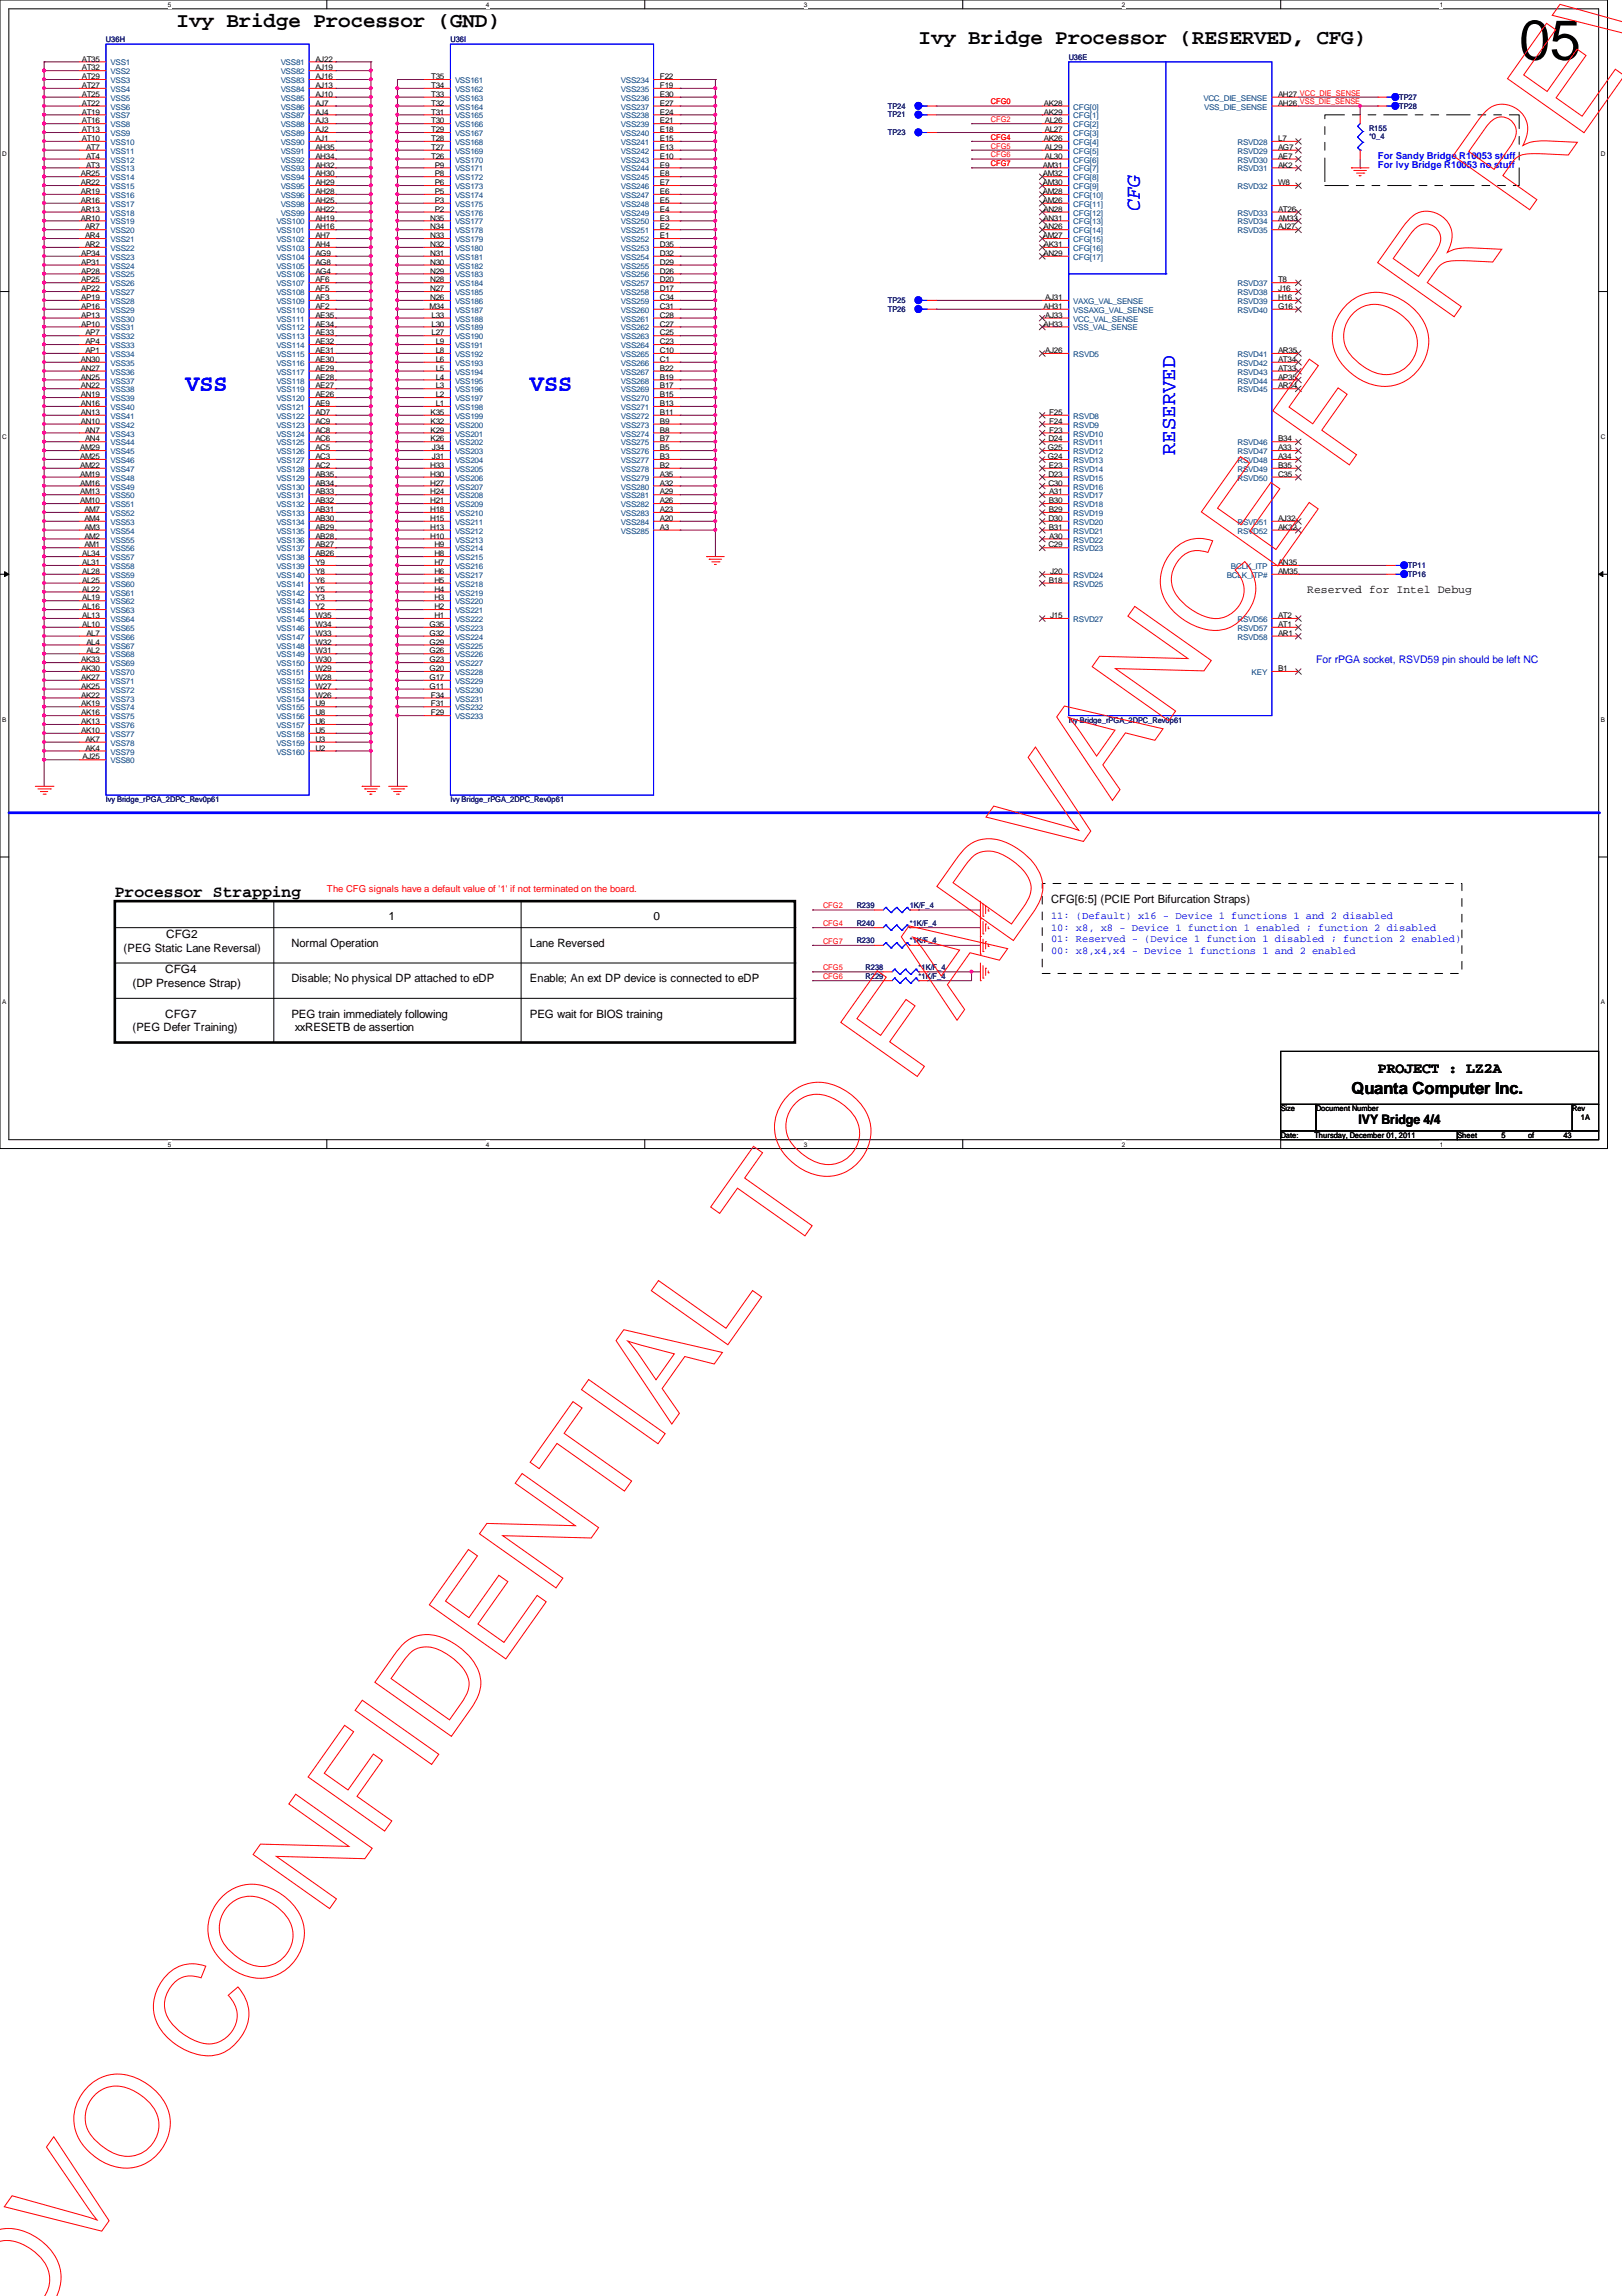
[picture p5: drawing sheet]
<svg xmlns="http://www.w3.org/2000/svg" width="210mm" height="297mm" viewBox="0 0 210 297" stroke-linecap="round" stroke-linejoin="round" font-family="sans-serif">
<defs><g id="words">
<text font-size="7.3" x="196.6" y="7.7">05</text>
<g font-size="3" fill="#00f">
<text x="24" y="50.5">VSS</text>
<text x="68.6" y="50.5">VSS</text>
</g>
<g font-size="2.7">
<text x="22.9" y="3.4">Ivy Bridge Processor (GND)</text>
<text x="118.9" y="5.7">Ivy Bridge Processor (RESERVED, CFG)</text>
</g>
<g font-size="2.7" fill="#00f">
<text x="147.5" y="27.3" transform="rotate(-90 147.5 27.3)">CFG</text>
<text x="152.1" y="58.9" transform="rotate(-90 152.1 58.9)">RESERVED</text>
</g>
<g font-size="2.2">
<text x="14.9" y="116.1">Processor Strapping</text>
<text x="174.9" y="141.5">Quanta Computer Inc.</text>
</g>
<text font-size="1.9" x="178.3" y="138.8">PROJECT : LZ2A</text>
<text font-size="1.7" x="175.8" y="145.5">IVY Bridge 4/4</text>
<g font-size="1.5">
<text x="169.2" y="76.7">Reserved for Intel Debug</text>
<text x="50.3" y="119.1">1</text>
<text x="84.6" y="119.1">0</text>
<text x="136" y="116.8">CFG[6:5] (PCIE Port Bifurcation Straps)</text>
<text x="16" y="123.1">(PEG Static Lane Reversal)</text>
<text x="21.4" y="125.9">CFG4</text>
<text x="21.5" y="121.4">CFG2</text>
<text x="37.7" y="122.5">Normal Operation</text>
<text x="68.6" y="122.5">Lane Reversed</text>
<text x="17.1" y="127.7">(DP Presence Strap)</text>
<text x="21.4" y="131.7">CFG7</text>
<text x="37.7" y="131.7">PEG train immediately following</text>
<text x="37.7" y="127.1">Disable; No physical DP attached to eDP</text>
<text x="68.6" y="127.1">Enable; An ext DP device is connected to eDP</text>
<text x="68.6" y="131.7">PEG wait for BIOS training</text>
<text x="17.1" y="133.4">(PEG Defer Training)</text>
<text x="38.1" y="133.4">xxRESETB de assertion</text>
</g>
<g font-size="1.4" fill="#00f">
<text x="170.3" y="85.8">For rPGA socket, RSVD59 pin should be left NC</text>
<text x="136" y="118.9">11: (Default) x16 - Device 1 functions 1 and 2 disabled</text>
<text x="136" y="120.4">10: x8, x8 - Device 1 function 1 enabled ; function 2 disabled</text>
<text x="136" y="121.9">01: Reserved - (Device 1 function 1 disabled ; function 2 enabled)</text>
<text x="136" y="123.4">00: x8,x4,x4 - Device 1 functions 1 and 2 enabled</text>
</g>
<g font-size="1.2" fill="#00f">
<text x="178.3" y="20.6">For Sandy Bridge R10053 stuff</text>
<text x="178.3" y="21.7">For Ivy Bridge R10053 no stuff</text>
</g>
<text font-size="1.2" fill="#f00" x="42.3" y="115.4">The CFG signals have a default value of '1' if not terminated on the board.</text>
<g font-size="1" fill="#000080">
<text x="13.7" y="5.5">U36H</text>
<text x="58.3" y="5.5">U36I</text>
<text x="138.3" y="7.7">U36E</text>
<text x="114.9" y="17.5">TP23</text>
<text x="114.9" y="14.1">TP24</text>
<text x="114.9" y="15.2">TP21</text>
<text x="177.2" y="16.9">R155</text>
<text x="181.1" y="12.9">TP27</text>
<text x="181.1" y="14.1">TP28</text>
<text x="177.2" y="18">*0_4</text>
<text x="114.9" y="40.3">TP26</text>
<text x="114.9" y="39.2">TP25</text>
<text x="182.2" y="73.5">TP11</text>
<text x="182.2" y="74.6">TP16</text>
<text x="138.3" y="93.5">Ivy Bridge_rPGA_2DPC_Rev0p61</text>
<text x="13.7" y="103.8">Ivy Bridge_rPGA_2DPC_Rev0p61</text>
<text x="58.3" y="103.8">Ivy Bridge_rPGA_2DPC_Rev0p61</text>
<text x="110.9" y="119.8">R240</text>
<text x="110.9" y="117.5">R239</text>
<text x="117.7" y="119.8">*1K/F_4</text>
<text x="117.7" y="117.5">1K/F_4</text>
<text x="110.9" y="122">R230</text>
<text x="112" y="125.5">R238</text>
<text x="117.7" y="122">*1K/F_4</text>
<text x="118.9" y="125.5">*1K/F_4</text>
<text x="112" y="126.6">R229</text>
<text x="118.9" y="126.6">*1K/F_4</text>
</g>
<g font-size="1">
<text x="10.6" y="8">AT35</text>
<text x="10.6" y="9.1">AT32</text>
<text x="10.6" y="10.2">AT29</text>
<text x="10.6" y="11.4">AT27</text>
<text x="40.8" y="8">AJ22</text>
<text x="40.8" y="9.1">AJ19</text>
<text x="40.8" y="10.2">AJ16</text>
<text x="40.8" y="11.4">AJ13</text>
<text x="55.8" y="10.2">T35</text>
<text x="55.8" y="11.4">T34</text>
<text x="85.4" y="10.2">F22</text>
<text x="85.4" y="11.4">F19</text>
<text x="10.6" y="12.5">AT25</text>
<text x="10.6" y="13.7">AT22</text>
<text x="10.6" y="14.8">AT19</text>
<text x="10.6" y="16">AT16</text>
<text x="10.6" y="17.1">AT13</text>
<text x="40.8" y="12.5">AJ10</text>
<text x="40.8" y="13.7">AJ7</text>
<text x="40.8" y="14.8">AJ4</text>
<text x="40.8" y="16">AJ3</text>
<text x="40.8" y="17.1">AJ2</text>
<text x="55.8" y="12.5">T33</text>
<text x="55.8" y="13.7">T32</text>
<text x="55.8" y="14.8">T31</text>
<text x="55.8" y="16">T30</text>
<text x="55.8" y="17.1">T29</text>
<text x="85.4" y="12.5">E30</text>
<text x="85.4" y="13.7">E27</text>
<text x="85.4" y="14.8">E24</text>
<text x="85.4" y="16">E21</text>
<text x="85.4" y="17.1">E18</text>
<text x="135.1" y="13.7">AK28</text>
<text x="135.1" y="14.8">AK29</text>
<text x="135.2" y="16">AL26</text>
<text x="135.2" y="17.1">AL27</text>
<text x="165.4" y="12.5">AH27 VCC_DIE_SENSE</text>
<text x="165.4" y="13.7">AH26 VSS_DIE_SENSE</text>
<text x="10.5" y="22.8">AR25</text>
<text x="10.5" y="24">AR22</text>
<text x="10.6" y="18.2">AT10</text>
<text x="11.1" y="19.4">AT7</text>
<text x="11.1" y="20.5">AT4</text>
<text x="11.1" y="21.7">AT3</text>
<text x="40.8" y="18.2">AJ1</text>
<text x="40.8" y="19.4">AH35</text>
<text x="40.8" y="20.5">AH34</text>
<text x="40.8" y="21.7">AH32</text>
<text x="40.8" y="22.8">AH30</text>
<text x="40.8" y="24">AH29</text>
<text x="55.8" y="18.2">T28</text>
<text x="55.8" y="19.4">T27</text>
<text x="55.8" y="20.5">T26</text>
<text x="56.3" y="21.7">P9</text>
<text x="56.3" y="22.8">P8</text>
<text x="56.3" y="24">P6</text>
<text x="85.4" y="18.2">E15</text>
<text x="85.4" y="19.4">E13</text>
<text x="85.4" y="20.5">E10</text>
<text x="85.4" y="21.7">E9</text>
<text x="85.4" y="22.8">E8</text>
<text x="85.4" y="24">E7</text>
<text x="135" y="21.7">AM31</text>
<text x="135" y="22.8">AM32</text>
<text x="135" y="24">AM30</text>
<text x="135.1" y="18.2">AK26</text>
<text x="135.2" y="19.4">AL29</text>
<text x="135.2" y="20.5">AL30</text>
<text x="165.4" y="24">W8</text>
<text x="165.4" y="21.7">AK2</text>
<text x="165.4" y="20.5">AE7</text>
<text x="165.4" y="19.4">AG7</text>
<text x="165.4" y="18.2">L7</text>
<text x="10.5" y="25.1">AR19</text>
<text x="10.5" y="26.2">AR16</text>
<text x="10.5" y="27.4">AR13</text>
<text x="10.5" y="28.5">AR10</text>
<text x="11" y="29.7">AR7</text>
<text x="40.8" y="25.1">AH28</text>
<text x="40.8" y="26.2">AH25</text>
<text x="40.8" y="27.4">AH22</text>
<text x="40.8" y="28.5">AH19</text>
<text x="40.8" y="29.7">AH16</text>
<text x="55.7" y="28.5">N35</text>
<text x="55.7" y="29.7">N34</text>
<text x="56.3" y="25.1">P5</text>
<text x="56.3" y="26.2">P3</text>
<text x="56.3" y="27.4">P2</text>
<text x="85.4" y="25.1">E6</text>
<text x="85.4" y="26.2">E5</text>
<text x="85.4" y="27.4">E4</text>
<text x="85.4" y="28.5">E3</text>
<text x="85.4" y="29.7">E2</text>
<text x="135" y="25.1">AM28</text>
<text x="135" y="26.2">AM26</text>
<text x="135" y="27.4">AN28</text>
<text x="135" y="28.5">AN31</text>
<text x="135" y="29.7">AN26</text>
<text x="165.4" y="28.5">AM33</text>
<text x="165.4" y="29.7">AJ27</text>
<text x="165.4" y="27.4">AT26</text>
<text x="10.5" y="33.1">AP34</text>
<text x="10.5" y="34.2">AP31</text>
<text x="10.5" y="35.4">AP28</text>
<text x="11" y="30.8">AR4</text>
<text x="11" y="32">AR2</text>
<text x="40.8" y="30.8">AH7</text>
<text x="40.8" y="32">AH4</text>
<text x="40.8" y="33.1">AG9</text>
<text x="40.8" y="34.2">AG8</text>
<text x="40.8" y="35.4">AG4</text>
<text x="55.7" y="30.8">N33</text>
<text x="55.7" y="32">N32</text>
<text x="55.7" y="33.1">N31</text>
<text x="55.7" y="34.2">N30</text>
<text x="55.7" y="35.4">N29</text>
<text x="85.4" y="30.8">E1</text>
<text x="85.4" y="32">D35</text>
<text x="85.4" y="33.1">D32</text>
<text x="85.4" y="34.2">D29</text>
<text x="85.4" y="35.4">D26</text>
<text x="135" y="30.8">AM27</text>
<text x="135" y="33.1">AN29</text>
<text x="135.1" y="32">AK31</text>
<text x="10.5" y="36.5">AP25</text>
<text x="10.5" y="37.7">AP22</text>
<text x="10.5" y="38.8">AP19</text>
<text x="10.5" y="40">AP16</text>
<text x="10.5" y="41.1">AP13</text>
<text x="40.8" y="36.5">AF6</text>
<text x="40.8" y="37.7">AF5</text>
<text x="40.8" y="38.8">AF3</text>
<text x="40.8" y="40">AF2</text>
<text x="40.8" y="41.1">AE35</text>
<text x="55.6" y="40">M34</text>
<text x="55.7" y="36.5">N28</text>
<text x="55.7" y="37.7">N27</text>
<text x="55.7" y="38.8">N26</text>
<text x="55.8" y="41.1">L33</text>
<text x="85.4" y="36.5">D20</text>
<text x="85.4" y="37.7">D17</text>
<text x="85.4" y="38.8">C34</text>
<text x="85.4" y="40">C31</text>
<text x="85.4" y="41.1">C28</text>
<text x="135" y="40">AH31</text>
<text x="135.3" y="38.8">AJ31</text>
<text x="135.3" y="41.1">AJ33</text>
<text x="165.4" y="37.7">J16</text>
<text x="165.4" y="38.8">H16</text>
<text x="165.4" y="40">G16</text>
<text x="165.4" y="36.5">T8</text>
<text x="10.5" y="46.8">AN30</text>
<text x="10.5" y="48">AN27</text>
<text x="10.5" y="42.2">AP10</text>
<text x="11" y="43.4">AP7</text>
<text x="11" y="44.5">AP4</text>
<text x="11" y="45.7">AP1</text>
<text x="40.8" y="42.2">AE34</text>
<text x="40.8" y="43.4">AE33</text>
<text x="40.8" y="44.5">AE32</text>
<text x="40.8" y="45.7">AE31</text>
<text x="40.8" y="46.8">AE30</text>
<text x="40.8" y="48">AE29</text>
<text x="55.8" y="42.2">L30</text>
<text x="55.8" y="43.4">L27</text>
<text x="56.4" y="44.5">L9</text>
<text x="56.4" y="45.7">L8</text>
<text x="56.4" y="46.8">L6</text>
<text x="56.4" y="48">L5</text>
<text x="85.4" y="42.2">C27</text>
<text x="85.4" y="43.4">C25</text>
<text x="85.4" y="44.5">C23</text>
<text x="85.4" y="45.7">C10</text>
<text x="85.4" y="46.8">C1</text>
<text x="85.4" y="48">B22</text>
<text x="135" y="42.2">AH33</text>
<text x="135.3" y="45.7">AJ26</text>
<text x="165.4" y="46.8">AT34</text>
<text x="165.4" y="45.7">AR35</text>
<text x="165.4" y="48">AT33</text>
<text x="10.5" y="49.1">AN25</text>
<text x="10.5" y="50.2">AN22</text>
<text x="10.5" y="51.4">AN19</text>
<text x="10.5" y="52.5">AN16</text>
<text x="10.5" y="53.7">AN13</text>
<text x="40.8" y="49.1">AE28</text>
<text x="40.8" y="50.2">AE27</text>
<text x="40.8" y="51.4">AE26</text>
<text x="40.8" y="52.5">AE9</text>
<text x="40.8" y="53.7">AD7</text>
<text x="55.7" y="53.7">K35</text>
<text x="56.4" y="49.1">L4</text>
<text x="56.4" y="50.2">L3</text>
<text x="56.4" y="51.4">L2</text>
<text x="56.4" y="52.5">L1</text>
<text x="85.4" y="49.1">B19</text>
<text x="85.4" y="50.2">B17</text>
<text x="85.4" y="51.4">B15</text>
<text x="85.4" y="52.5">B13</text>
<text x="85.4" y="53.7">B11</text>
<text x="135.8" y="53.7">F25</text>
<text x="165.4" y="50.2">AR34</text>
<text x="165.4" y="49.1">AP35</text>
<text x="10.4" y="58.3">AM29</text>
<text x="10.4" y="59.4">AM25</text>
<text x="10.5" y="54.8">AN10</text>
<text x="11" y="56">AN7</text>
<text x="11" y="57.1">AN4</text>
<text x="40.8" y="54.8">AC9</text>
<text x="40.8" y="56">AC8</text>
<text x="40.8" y="57.1">AC6</text>
<text x="40.8" y="58.3">AC5</text>
<text x="40.8" y="59.4">AC3</text>
<text x="55.7" y="54.8">K32</text>
<text x="55.7" y="56">K29</text>
<text x="55.7" y="57.1">K26</text>
<text x="55.9" y="58.3">J34</text>
<text x="55.9" y="59.4">J31</text>
<text x="85.4" y="54.8">B9</text>
<text x="85.4" y="56">B8</text>
<text x="85.4" y="57.1">B7</text>
<text x="85.4" y="58.3">B5</text>
<text x="85.4" y="59.4">B3</text>
<text x="135.6" y="58.3">G25</text>
<text x="135.6" y="59.4">G24</text>
<text x="135.7" y="57.1">D24</text>
<text x="135.8" y="54.8">F24</text>
<text x="135.8" y="56">F23</text>
<text x="165.4" y="57.1">B34</text>
<text x="165.4" y="58.3">A33</text>
<text x="165.4" y="59.4">A34</text>
<text x="10.4" y="60.5">AM22</text>
<text x="10.4" y="61.7">AM19</text>
<text x="10.4" y="62.8">AM16</text>
<text x="10.4" y="64">AM13</text>
<text x="10.4" y="65.1">AM10</text>
<text x="40.8" y="60.5">AC2</text>
<text x="40.8" y="61.7">AB35</text>
<text x="40.8" y="62.8">AB34</text>
<text x="40.8" y="64">AB33</text>
<text x="40.8" y="65.1">AB32</text>
<text x="55.7" y="60.5">H33</text>
<text x="55.7" y="61.7">H30</text>
<text x="55.7" y="62.8">H27</text>
<text x="55.7" y="64">H24</text>
<text x="55.7" y="65.1">H21</text>
<text x="85.4" y="60.5">B2</text>
<text x="85.4" y="61.7">A35</text>
<text x="85.4" y="62.8">A32</text>
<text x="85.4" y="64">A29</text>
<text x="85.4" y="65.1">A26</text>
<text x="135.7" y="62.8">C30</text>
<text x="135.7" y="61.7">D23</text>
<text x="135.7" y="65.1">B30</text>
<text x="135.7" y="60.5">E23</text>
<text x="135.8" y="64">A31</text>
<text x="165.4" y="60.5">B35</text>
<text x="165.4" y="61.7">C35</text>
<text x="10.6" y="72">AL34</text>
<text x="10.9" y="66.3">AM7</text>
<text x="10.9" y="67.4">AM4</text>
<text x="10.9" y="68.5">AM3</text>
<text x="10.9" y="69.7">AM2</text>
<text x="10.9" y="70.8">AM1</text>
<text x="40.8" y="66.3">AB31</text>
<text x="40.8" y="67.4">AB30</text>
<text x="40.8" y="68.5">AB29</text>
<text x="40.8" y="69.7">AB28</text>
<text x="40.8" y="70.8">AB27</text>
<text x="40.8" y="72">AB26</text>
<text x="55.7" y="66.3">H18</text>
<text x="55.7" y="67.4">H15</text>
<text x="55.7" y="68.5">H13</text>
<text x="55.7" y="69.7">H10</text>
<text x="56.2" y="70.8">H9</text>
<text x="56.2" y="72">H8</text>
<text x="85.4" y="66.3">A23</text>
<text x="85.4" y="67.4">A20</text>
<text x="85.4" y="68.5">A3</text>
<text x="135.7" y="67.4">D30</text>
<text x="135.7" y="70.8">C29</text>
<text x="135.7" y="66.3">B29</text>
<text x="135.7" y="68.5">B31</text>
<text x="135.8" y="69.7">A30</text>
<text x="165.4" y="67.4">AJ32</text>
<text x="165.4" y="68.5">AK32</text>
<text x="10.6" y="73.1">AL31</text>
<text x="10.6" y="74.3">AL28</text>
<text x="10.6" y="75.4">AL25</text>
<text x="10.6" y="76.5">AL22</text>
<text x="10.6" y="77.7">AL19</text>
<text x="40.8" y="73.1">Y9</text>
<text x="40.8" y="74.3">Y8</text>
<text x="40.8" y="75.4">Y6</text>
<text x="40.8" y="76.5">Y5</text>
<text x="40.8" y="77.7">Y3</text>
<text x="56.2" y="73.1">H7</text>
<text x="56.2" y="74.3">H6</text>
<text x="56.2" y="75.4">H5</text>
<text x="56.2" y="76.5">H4</text>
<text x="56.2" y="77.7">H3</text>
<text x="135.7" y="75.4">B18</text>
<text x="135.9" y="74.3">J20</text>
<text x="165.4" y="73.1">AN35</text>
<text x="165.4" y="74.3">AM35</text>
<text x="10.6" y="78.8">AL16</text>
<text x="10.6" y="80">AL13</text>
<text x="10.6" y="81.1">AL10</text>
<text x="11.2" y="82.3">AL7</text>
<text x="11.2" y="83.4">AL4</text>
<text x="40.8" y="78.8">Y2</text>
<text x="40.8" y="80">W35</text>
<text x="40.8" y="81.1">W34</text>
<text x="40.8" y="82.3">W33</text>
<text x="40.8" y="83.4">W32</text>
<text x="55.6" y="81.1">G35</text>
<text x="55.6" y="82.3">G32</text>
<text x="55.6" y="83.4">G29</text>
<text x="56.2" y="78.8">H2</text>
<text x="56.2" y="80">H1</text>
<text x="135.9" y="80">J15</text>
<text x="165.4" y="80">AT2</text>
<text x="165.4" y="81.1">AT1</text>
<text x="165.4" y="82.3">AR1</text>
<text x="10.5" y="85.7">AK33</text>
<text x="10.5" y="86.8">AK30</text>
<text x="10.5" y="88">AK27</text>
<text x="10.5" y="89.1">AK25</text>
<text x="11.2" y="84.5">AL2</text>
<text x="40.8" y="84.5">W31</text>
<text x="40.8" y="85.7">W30</text>
<text x="40.8" y="86.8">W29</text>
<text x="40.8" y="88">W28</text>
<text x="40.8" y="89.1">W27</text>
<text x="55.6" y="84.5">G26</text>
<text x="55.6" y="85.7">G23</text>
<text x="55.6" y="86.8">G20</text>
<text x="55.6" y="88">G17</text>
<text x="55.6" y="89.1">G11</text>
<text x="165.4" y="86.8">B1</text>
<text x="10.5" y="90.3">AK22</text>
<text x="10.5" y="91.4">AK19</text>
<text x="10.5" y="92.5">AK16</text>
<text x="10.5" y="93.7">AK13</text>
<text x="10.5" y="94.8">AK10</text>
<text x="11" y="96">AK7</text>
<text x="40.8" y="90.3">W26</text>
<text x="40.8" y="91.4">U9</text>
<text x="40.8" y="92.5">U8</text>
<text x="40.8" y="93.7">U6</text>
<text x="40.8" y="94.8">U5</text>
<text x="40.8" y="96">U3</text>
<text x="55.8" y="90.3">F34</text>
<text x="55.8" y="91.4">F31</text>
<text x="55.8" y="92.5">F29</text>
<text x="10.7" y="98.3">AJ25</text>
<text x="11" y="97.1">AK4</text>
<text x="40.8" y="97.1">U2</text>
<text x="165.7" y="143.8">Size</text>
<text x="170.3" y="143.8">Document Number</text>
<text x="203.5" y="143.8">Rev</text>
<text x="165.7" y="147.2">Date:</text>
<text x="170.1" y="147.2">Thursday, December 01, 2011</text>
<text x="188.6" y="147.2">Sheet</text>
<text x="194.3" y="147.2">5</text>
<text x="197.7" y="147.2">of</text>
<text x="202.3" y="147.2">43</text>
<text x="204.6" y="144.9">1A</text>
</g>
<g font-size="1" fill="#004080">
<text x="14.3" y="8.5">VSS1</text>
<text x="14.3" y="9.6">VSS2</text>
<text x="14.3" y="10.8">VSS3</text>
<text x="14.3" y="11.9">VSS4</text>
<text x="36.3" y="8.5">VSS81</text>
<text x="36.3" y="9.6">VSS82</text>
<text x="36.3" y="10.8">VSS83</text>
<text x="36.3" y="11.9">VSS84</text>
<text x="58.9" y="10.8">VSS161</text>
<text x="58.9" y="11.9">VSS162</text>
<text x="80.3" y="10.8">VSS234</text>
<text x="80.3" y="11.9">VSS235</text>
<text x="14.3" y="13">VSS5</text>
<text x="14.3" y="14.2">VSS6</text>
<text x="14.3" y="15.3">VSS7</text>
<text x="14.3" y="16.5">VSS8</text>
<text x="14.3" y="17.6">VSS9</text>
<text x="36.3" y="13">VSS85</text>
<text x="36.3" y="14.2">VSS86</text>
<text x="36.3" y="15.3">VSS87</text>
<text x="36.3" y="16.5">VSS88</text>
<text x="36.3" y="17.6">VSS89</text>
<text x="58.9" y="13">VSS163</text>
<text x="58.9" y="14.2">VSS164</text>
<text x="58.9" y="15.3">VSS165</text>
<text x="58.9" y="16.5">VSS166</text>
<text x="58.9" y="17.6">VSS167</text>
<text x="80.3" y="13">VSS236</text>
<text x="80.3" y="14.2">VSS237</text>
<text x="80.3" y="15.3">VSS238</text>
<text x="80.3" y="16.5">VSS239</text>
<text x="80.3" y="17.6">VSS240</text>
<text x="138.9" y="14.2">CFG[0]</text>
<text x="138.9" y="15.3">CFG[1]</text>
<text x="138.9" y="16.5">CFG[2]</text>
<text x="138.9" y="17.6">CFG[3]</text>
<text x="155.7" y="13">VCC_DIE_SENSE</text>
<text x="155.8" y="14.2">VSS_DIE_SENSE</text>
<text x="14.3" y="18.8">VSS10</text>
<text x="14.3" y="19.9">VSS11</text>
<text x="14.3" y="21">VSS12</text>
<text x="14.3" y="22.2">VSS13</text>
<text x="14.3" y="23.3">VSS14</text>
<text x="36.3" y="18.8">VSS90</text>
<text x="36.3" y="19.9">VSS91</text>
<text x="36.3" y="21">VSS92</text>
<text x="36.3" y="22.2">VSS93</text>
<text x="36.3" y="23.3">VSS94</text>
<text x="58.9" y="18.8">VSS168</text>
<text x="58.9" y="19.9">VSS169</text>
<text x="58.9" y="21">VSS170</text>
<text x="58.9" y="22.2">VSS171</text>
<text x="58.9" y="23.3">VSS172</text>
<text x="80.3" y="18.8">VSS241</text>
<text x="80.3" y="19.9">VSS242</text>
<text x="80.3" y="21">VSS243</text>
<text x="80.3" y="22.2">VSS244</text>
<text x="80.3" y="23.3">VSS245</text>
<text x="138.9" y="18.8">CFG[4]</text>
<text x="138.9" y="19.9">CFG[5]</text>
<text x="138.9" y="21">CFG[6]</text>
<text x="138.9" y="22.2">CFG[7]</text>
<text x="138.9" y="23.3">CFG[8]</text>
<text x="160.1" y="22.2">RSVD31</text>
<text x="160.1" y="21">RSVD30</text>
<text x="160.1" y="19.9">RSVD29</text>
<text x="160.1" y="18.8">RSVD28</text>
<text x="14.3" y="24.5">VSS15</text>
<text x="14.3" y="25.6">VSS16</text>
<text x="14.3" y="26.8">VSS17</text>
<text x="14.3" y="27.9">VSS18</text>
<text x="14.3" y="29">VSS19</text>
<text x="35.8" y="29">VSS100</text>
<text x="36.3" y="24.5">VSS95</text>
<text x="36.3" y="25.6">VSS96</text>
<text x="36.3" y="26.8">VSS98</text>
<text x="36.3" y="27.9">VSS99</text>
<text x="58.9" y="24.5">VSS173</text>
<text x="58.9" y="25.6">VSS174</text>
<text x="58.9" y="26.8">VSS175</text>
<text x="58.9" y="27.9">VSS176</text>
<text x="58.9" y="29">VSS177</text>
<text x="80.3" y="24.5">VSS246</text>
<text x="80.3" y="25.6">VSS247</text>
<text x="80.3" y="26.8">VSS248</text>
<text x="80.3" y="27.9">VSS249</text>
<text x="80.3" y="29">VSS250</text>
<text x="138.9" y="24.5">CFG[9]</text>
<text x="138.9" y="25.6">CFG[10]</text>
<text x="138.9" y="26.8">CFG[11]</text>
<text x="138.9" y="27.9">CFG[12]</text>
<text x="138.9" y="29">CFG[13]</text>
<text x="160.1" y="29">RSVD34</text>
<text x="160.1" y="24.5">RSVD32</text>
<text x="160.1" y="27.9">RSVD33</text>
<text x="14.3" y="30.2">VSS20</text>
<text x="14.3" y="31.3">VSS21</text>
<text x="14.3" y="32.5">VSS22</text>
<text x="14.3" y="33.6">VSS23</text>
<text x="14.3" y="34.8">VSS24</text>
<text x="14.3" y="35.9">VSS25</text>
<text x="35.8" y="30.2">VSS101</text>
<text x="35.8" y="31.3">VSS102</text>
<text x="35.8" y="32.5">VSS103</text>
<text x="35.8" y="33.6">VSS104</text>
<text x="35.8" y="34.8">VSS105</text>
<text x="35.8" y="35.9">VSS106</text>
<text x="58.9" y="30.2">VSS178</text>
<text x="58.9" y="31.3">VSS179</text>
<text x="58.9" y="32.5">VSS180</text>
<text x="58.9" y="33.6">VSS181</text>
<text x="58.9" y="34.8">VSS182</text>
<text x="58.9" y="35.9">VSS183</text>
<text x="80.3" y="30.2">VSS251</text>
<text x="80.3" y="31.3">VSS252</text>
<text x="80.3" y="32.5">VSS253</text>
<text x="80.3" y="33.6">VSS254</text>
<text x="80.3" y="34.8">VSS255</text>
<text x="80.3" y="35.9">VSS256</text>
<text x="138.9" y="30.2">CFG[14]</text>
<text x="138.9" y="31.3">CFG[15]</text>
<text x="138.9" y="32.5">CFG[16]</text>
<text x="138.9" y="33.6">CFG[17]</text>
<text x="160.1" y="30.2">RSVD35</text>
<text x="14.3" y="37">VSS26</text>
<text x="14.3" y="38.2">VSS27</text>
<text x="14.3" y="39.3">VSS28</text>
<text x="14.3" y="40.5">VSS29</text>
<text x="14.3" y="41.6">VSS30</text>
<text x="35.8" y="37">VSS107</text>
<text x="35.8" y="38.2">VSS108</text>
<text x="35.8" y="39.3">VSS109</text>
<text x="35.8" y="40.5">VSS110</text>
<text x="35.8" y="41.6">VSS111</text>
<text x="58.9" y="37">VSS184</text>
<text x="58.9" y="38.2">VSS185</text>
<text x="58.9" y="39.3">VSS186</text>
<text x="58.9" y="40.5">VSS187</text>
<text x="58.9" y="41.6">VSS188</text>
<text x="80.3" y="37">VSS257</text>
<text x="80.3" y="38.2">VSS258</text>
<text x="80.3" y="39.3">VSS259</text>
<text x="80.3" y="40.5">VSS260</text>
<text x="80.3" y="41.6">VSS261</text>
<text x="138.9" y="39.3">VAXG_VAL_SENSE</text>
<text x="138.9" y="40.5">VSSAXG_VAL_SENSE</text>
<text x="138.9" y="41.6">VCC_VAL_SENSE</text>
<text x="160.1" y="38.2">RSVD38</text>
<text x="160.1" y="39.3">RSVD39</text>
<text x="160.1" y="40.5">RSVD40</text>
<text x="160.1" y="37">RSVD37</text>
<text x="14.3" y="42.8">VSS31</text>
<text x="14.3" y="43.9">VSS32</text>
<text x="14.3" y="45">VSS33</text>
<text x="14.3" y="46.2">VSS34</text>
<text x="14.3" y="47.3">VSS35</text>
<text x="35.8" y="42.8">VSS112</text>
<text x="35.8" y="43.9">VSS113</text>
<text x="35.8" y="45">VSS114</text>
<text x="35.8" y="46.2">VSS115</text>
<text x="35.8" y="47.3">VSS116</text>
<text x="58.9" y="42.8">VSS189</text>
<text x="58.9" y="43.9">VSS190</text>
<text x="58.9" y="45">VSS191</text>
<text x="58.9" y="46.2">VSS192</text>
<text x="58.9" y="47.3">VSS193</text>
<text x="80.3" y="42.8">VSS262</text>
<text x="80.3" y="43.9">VSS263</text>
<text x="80.3" y="45">VSS264</text>
<text x="80.3" y="46.2">VSS265</text>
<text x="80.3" y="47.3">VSS266</text>
<text x="138.9" y="46.2">RSVD5</text>
<text x="138.9" y="42.8">VSS_VAL_SENSE</text>
<text x="160.1" y="47.3">RSVD42</text>
<text x="160.1" y="46.2">RSVD41</text>
<text x="14.3" y="48.5">VSS36</text>
<text x="14.3" y="49.6">VSS37</text>
<text x="14.3" y="50.8">VSS38</text>
<text x="14.3" y="51.9">VSS39</text>
<text x="14.3" y="53">VSS40</text>
<text x="35.8" y="48.5">VSS117</text>
<text x="35.8" y="49.6">VSS118</text>
<text x="35.8" y="50.8">VSS119</text>
<text x="35.8" y="51.9">VSS120</text>
<text x="35.8" y="53">VSS121</text>
<text x="58.9" y="48.5">VSS194</text>
<text x="58.9" y="49.6">VSS195</text>
<text x="58.9" y="50.8">VSS196</text>
<text x="58.9" y="51.9">VSS197</text>
<text x="58.9" y="53">VSS198</text>
<text x="80.3" y="48.5">VSS267</text>
<text x="80.3" y="49.6">VSS268</text>
<text x="80.3" y="50.8">VSS269</text>
<text x="80.3" y="51.9">VSS270</text>
<text x="80.3" y="53">VSS271</text>
<text x="160.1" y="48.5">RSVD43</text>
<text x="160.1" y="50.8">RSVD45</text>
<text x="160.1" y="49.6">RSVD44</text>
<text x="14.3" y="54.2">VSS41</text>
<text x="14.3" y="55.3">VSS42</text>
<text x="14.3" y="56.5">VSS43</text>
<text x="14.3" y="57.6">VSS44</text>
<text x="14.3" y="58.8">VSS45</text>
<text x="14.3" y="59.9">VSS46</text>
<text x="35.8" y="54.2">VSS122</text>
<text x="35.8" y="55.3">VSS123</text>
<text x="35.8" y="56.5">VSS124</text>
<text x="35.8" y="57.6">VSS125</text>
<text x="35.8" y="58.8">VSS126</text>
<text x="35.8" y="59.9">VSS127</text>
<text x="58.9" y="54.2">VSS199</text>
<text x="58.9" y="55.3">VSS200</text>
<text x="58.9" y="56.5">VSS201</text>
<text x="58.9" y="57.6">VSS202</text>
<text x="58.9" y="58.8">VSS203</text>
<text x="58.9" y="59.9">VSS204</text>
<text x="80.3" y="54.2">VSS272</text>
<text x="80.3" y="55.3">VSS273</text>
<text x="80.3" y="56.5">VSS274</text>
<text x="80.3" y="57.6">VSS275</text>
<text x="80.3" y="58.8">VSS276</text>
<text x="80.3" y="59.9">VSS277</text>
<text x="138.9" y="54.2">RSVD8</text>
<text x="138.9" y="55.3">RSVD9</text>
<text x="138.9" y="57.6">RSVD11</text>
<text x="138.9" y="58.8">RSVD12</text>
<text x="138.9" y="59.9">RSVD13</text>
<text x="138.9" y="56.5">RSVD10</text>
<text x="160.1" y="57.6">RSVD46</text>
<text x="160.1" y="58.8">RSVD47</text>
<text x="160.1" y="59.9">RSVD48</text>
<text x="14.3" y="61">VSS47</text>
<text x="14.3" y="62.2">VSS48</text>
<text x="14.3" y="63.3">VSS49</text>
<text x="14.3" y="64.5">VSS50</text>
<text x="14.3" y="65.6">VSS51</text>
<text x="35.8" y="61">VSS128</text>
<text x="35.8" y="62.2">VSS129</text>
<text x="35.8" y="63.3">VSS130</text>
<text x="35.8" y="64.5">VSS131</text>
<text x="35.8" y="65.6">VSS132</text>
<text x="58.9" y="61">VSS205</text>
<text x="58.9" y="62.2">VSS206</text>
<text x="58.9" y="63.3">VSS207</text>
<text x="58.9" y="64.5">VSS208</text>
<text x="58.9" y="65.6">VSS209</text>
<text x="80.3" y="61">VSS278</text>
<text x="80.3" y="62.2">VSS279</text>
<text x="80.3" y="63.3">VSS280</text>
<text x="80.3" y="64.5">VSS281</text>
<text x="80.3" y="65.6">VSS282</text>
<text x="138.9" y="63.3">RSVD16</text>
<text x="138.9" y="62.2">RSVD15</text>
<text x="138.9" y="64.5">RSVD17</text>
<text x="138.9" y="65.6">RSVD18</text>
<text x="138.9" y="61">RSVD14</text>
<text x="160.1" y="61">RSVD49</text>
<text x="160.1" y="62.2">RSVD50</text>
<text x="14.3" y="66.8">VSS52</text>
<text x="14.3" y="67.9">VSS53</text>
<text x="14.3" y="69">VSS54</text>
<text x="14.3" y="70.2">VSS55</text>
<text x="14.3" y="71.3">VSS56</text>
<text x="35.8" y="66.8">VSS133</text>
<text x="35.8" y="67.9">VSS134</text>
<text x="35.8" y="69">VSS135</text>
<text x="35.8" y="70.2">VSS136</text>
<text x="35.8" y="71.3">VSS137</text>
<text x="58.9" y="66.8">VSS210</text>
<text x="58.9" y="67.9">VSS211</text>
<text x="58.9" y="69">VSS212</text>
<text x="58.9" y="70.2">VSS213</text>
<text x="58.9" y="71.3">VSS214</text>
<text x="80.3" y="66.8">VSS283</text>
<text x="80.3" y="67.9">VSS284</text>
<text x="80.3" y="69">VSS285</text>
<text x="138.9" y="67.9">RSVD20</text>
<text x="138.9" y="66.8">RSVD19</text>
<text x="138.9" y="70.2">RSVD22</text>
<text x="138.9" y="69">RSVD21</text>
<text x="138.9" y="71.3">RSVD23</text>
<text x="160.1" y="67.9">RSVD51</text>
<text x="160.1" y="69">RSVD52</text>
<text x="14.3" y="72.5">VSS57</text>
<text x="14.3" y="73.6">VSS58</text>
<text x="14.3" y="74.8">VSS59</text>
<text x="14.3" y="75.9">VSS60</text>
<text x="14.3" y="77">VSS61</text>
<text x="35.8" y="72.5">VSS138</text>
<text x="35.8" y="73.6">VSS139</text>
<text x="35.8" y="74.8">VSS140</text>
<text x="35.8" y="75.9">VSS141</text>
<text x="35.8" y="77">VSS142</text>
<text x="58.9" y="72.5">VSS215</text>
<text x="58.9" y="73.6">VSS216</text>
<text x="58.9" y="74.8">VSS217</text>
<text x="58.9" y="75.9">VSS218</text>
<text x="58.9" y="77">VSS219</text>
<text x="138.9" y="74.8">RSVD24</text>
<text x="138.9" y="75.9">RSVD25</text>
<text x="158.7" y="74.8">BCLK_ITP#</text>
<text x="159.3" y="73.6">BCLK_ITP</text>
<text x="14.3" y="78.2">VSS62</text>
<text x="14.3" y="79.3">VSS63</text>
<text x="14.3" y="80.5">VSS64</text>
<text x="14.3" y="81.6">VSS65</text>
<text x="14.3" y="82.8">VSS66</text>
<text x="14.3" y="83.9">VSS67</text>
<text x="35.8" y="78.2">VSS143</text>
<text x="35.8" y="79.3">VSS144</text>
<text x="35.8" y="80.5">VSS145</text>
<text x="35.8" y="81.6">VSS146</text>
<text x="35.8" y="82.8">VSS147</text>
<text x="35.8" y="83.9">VSS148</text>
<text x="58.9" y="78.2">VSS220</text>
<text x="58.9" y="79.3">VSS221</text>
<text x="58.9" y="80.5">VSS222</text>
<text x="58.9" y="81.6">VSS223</text>
<text x="58.9" y="82.8">VSS224</text>
<text x="58.9" y="83.9">VSS225</text>
<text x="138.9" y="80.5">RSVD27</text>
<text x="160.1" y="80.5">RSVD56</text>
<text x="160.1" y="81.6">RSVD57</text>
<text x="160.1" y="82.8">RSVD58</text>
<text x="14.3" y="85">VSS68</text>
<text x="14.3" y="86.2">VSS69</text>
<text x="14.3" y="87.3">VSS70</text>
<text x="14.3" y="88.5">VSS71</text>
<text x="14.3" y="89.6">VSS72</text>
<text x="35.8" y="85">VSS149</text>
<text x="35.8" y="86.2">VSS150</text>
<text x="35.8" y="87.3">VSS151</text>
<text x="35.8" y="88.5">VSS152</text>
<text x="35.8" y="89.6">VSS153</text>
<text x="58.9" y="85">VSS226</text>
<text x="58.9" y="86.2">VSS227</text>
<text x="58.9" y="87.3">VSS228</text>
<text x="58.9" y="88.5">VSS229</text>
<text x="58.9" y="89.6">VSS230</text>
<text x="162" y="87.3">KEY</text>
<text x="14.3" y="90.8">VSS73</text>
<text x="14.3" y="91.9">VSS74</text>
<text x="14.3" y="93">VSS75</text>
<text x="14.3" y="94.2">VSS76</text>
<text x="14.3" y="95.3">VSS77</text>
<text x="35.8" y="90.8">VSS154</text>
<text x="35.8" y="91.9">VSS155</text>
<text x="35.8" y="93">VSS156</text>
<text x="35.8" y="94.2">VSS157</text>
<text x="35.8" y="95.3">VSS158</text>
<text x="58.9" y="90.8">VSS231</text>
<text x="58.9" y="91.9">VSS232</text>
<text x="58.9" y="93">VSS233</text>
<text x="14.3" y="96.5">VSS78</text>
<text x="14.3" y="97.6">VSS79</text>
<text x="14.3" y="98.8">VSS80</text>
<text x="35.8" y="96.5">VSS159</text>
<text x="35.8" y="97.6">VSS160</text>
</g>
<g font-size="1" fill="#f00">
<text x="128.2" y="13.5">CFG0</text>
<text x="128.2" y="15.8">CFG2</text>
<text x="128.2" y="18.1">CFG4</text>
<text x="128.2" y="21.5">CFG7</text>
<text x="128.2" y="19.2">CFG5</text>
<text x="128.2" y="20.4">CFG6</text>
<text x="106.5" y="117.5">CFG2</text>
<text x="106.5" y="119.8">CFG4</text>
<text x="106.5" y="122.1">CFG7</text>
<text x="106.5" y="125.5">CFG5</text>
<text x="106.5" y="126.7">CFG6</text>
</g>
<g font-size=".8">
<text x="21.7" y=".9">5</text>
<text x="62.9" y=".9">4</text>
<text x="104" y=".9">3</text>
<text x="145.2" y=".9">2</text>
<text x="186.3" y=".9">1</text>
<text x=".3" y="20.2">D</text>
<text x="207.2" y="20.2">D</text>
<text x=".3" y="56.8">C</text>
<text x="207.2" y="56.8">C</text>
<text x=".3" y="93.3">B</text>
<text x="207.2" y="93.3">B</text>
<text x=".3" y="129.9">A</text>
<text x="207.2" y="129.9">A</text>
<text x="21.7" y="148.3">5</text>
<text x="62.9" y="148.3">4</text>
<text x="104" y="148.3">3</text>
<text x="145.2" y="148.3">2</text>
<text x="186.3" y="148.3">1</text>
</g>
</g></defs>
<path d="M0 0h208v148.6h-208zM1.1 1.1h205.8v146.3h-205.8z" fill="none" stroke="#000" stroke-width=".13"/>
<g fill="#fff">
<path d="M21.7 .1h.5v1h-.5z"/>
<path d="M21.7 147.6h.5v.9h-.5z"/>
</g>
<path d="M42.3 0v1.1M42.3 147.4v1.2" fill="none" stroke="#000" stroke-width=".13"/>
<g fill="#fff">
<path d="M62.9 .1h.4v1h-.4z"/>
<path d="M62.9 147.6h.4v.9h-.4z"/>
</g>
<path d="M83.4 0v1.1M83.4 147.4v1.2" fill="none" stroke="#000" stroke-width=".13"/>
<g fill="#fff">
<path d="M104 .1h.5v1h-.5z"/>
<path d="M104 147.6h.5v.9h-.5z"/>
</g>
<path d="M124.6 0v1.1M124.6 147.4v1.2" fill="none" stroke="#000" stroke-width=".13"/>
<g fill="#fff">
<path d="M145.2 .1h.4v1h-.4z"/>
<path d="M145.2 147.6h.4v.9h-.4z"/>
</g>
<path d="M165.7 0v1.1M165.7 147.4v1.2" fill="none" stroke="#000" stroke-width=".13"/>
<g fill="#fff">
<path d="M186.3 .1h.5v1h-.5z"/>
<path d="M186.3 147.6h.5v.9h-.5z"/>
<path d="M.3 19.4h.6v1h-.6z"/>
<path d="M207.2 19.4h.6v1h-.6z"/>
<path d="M.3 56h.6v.9h-.6z"/>
<path d="M207.2 56h.6v.9h-.6z"/>
</g>
<path d="M0 37.7h1.1M206.9 37.7h1.1" fill="none" stroke="#000" stroke-width=".13"/>
<g fill="#fff">
<path d="M.3 92.6h.5v.9h-.5z"/>
<path d="M207.2 92.6h.5v.9h-.5z"/>
</g>
<path d="M0 74.3h1.1M.6 74l.5 .3-.5 .3zM206.9 74.3l.5-.3v.6zM206.9 74.3h1.1" fill="none" stroke="#000" stroke-width=".13"/>
<path d="M.6 74l.5 .3-.5 .3zM206.9 74.3l.5-.3v.6z" fill="#000"/>
<g fill="#fff">
<path d="M.3 129.2h.5v.9h-.5z"/>
<path d="M207.2 129.2h.5v.9h-.5z"/>
</g>
<path d="M0 110.9h1.1M206.9 110.9h1.1" fill="none" stroke="#000" stroke-width=".13"/>
<path d="M5.7 65.2h.1M5.7 65.2h4.6" fill="none" stroke="#800040" stroke-width=".13"/>
<path d="M5.6 65h.2v.2l-.1 .1-.1-.1z" fill-rule="evenodd" fill="#f0f"/>
<path d="M5.6 65h.2v.2l-.1 .1-.1-.1z" fill="none" stroke="#f0f" stroke-width=".13"/>
<path d="M5.7 64h.1M5.7 64v1.2" fill="none" stroke="#800040" stroke-width=".13"/>
<path d="M5.6 63.8h.2v.3l-.1 .1-.1-.1z" fill-rule="evenodd" fill="#f0f"/>
<path d="M5.6 63.8h.2v.3l-.1 .1-.1-.1z" fill="none" stroke="#f0f" stroke-width=".13"/>
<path d="M5.7 97.2h.1M5.7 97.2v1.1" fill="none" stroke="#800040" stroke-width=".13"/>
<path d="M5.6 97h.2v.3h-.1h-.1z" fill-rule="evenodd" fill="#f0f"/>
<path d="M5.6 97h.2v.3h-.1h-.1z" fill="none" stroke="#f0f" stroke-width=".13"/>
<g fill="none" stroke="#800040" stroke-width=".13">
<path d="M5.7 85.7h.1M5.7 84.6h.1M5.7 96h.1M5.7 94.9h.1M5.7 92.6h.1M5.7 91.4h.1M5.7 90.3h.1M5.7 89.2h.1M5.7 88h.1M5.7 86.9h.1M5.7 97.2h.1M5.7 93.7h.1"/>
<path d="M5.7 85.7h4.6M5.7 84.6h4.6M5.7 96h4.6M5.7 94.9h4.6M5.7 92.6h4.6M5.7 91.4h4.6M5.7 90.3h4.6M5.7 89.2h4.6M5.7 88h4.6M5.7 86.9h4.6M5.7 97.2h4.6M5.7 84.6v1.1"/>
<path d="M5.7 93.7v1.2M5.7 93.7h4.6"/>
</g>
<path d="M5.6 84.4h.2v.3l-.1 .1-.1-.1z" fill-rule="evenodd" fill="#f0f"/>
<path d="M5.6 84.4h.2v.3l-.1 .1-.1-.1z" fill="none" stroke="#f0f" stroke-width=".13"/>
<path d="M5.7 94.9h.1M5.7 94.9v1.1" fill="none" stroke="#800040" stroke-width=".13"/>
<path d="M5.6 94.7h.2v.3h-.1h-.1z" fill-rule="evenodd" fill="#f0f"/>
<path d="M5.6 94.7h.2v.3h-.1h-.1z" fill="none" stroke="#f0f" stroke-width=".13"/>
<path d="M5.7 90.3h.1M5.7 90.3v1.1" fill="none" stroke="#800040" stroke-width=".13"/>
<path d="M5.6 91.3h.2v.2l-.1 .1-.1-.1z" fill-rule="evenodd" fill="#f0f"/>
<path d="M5.6 91.3h.2v.2l-.1 .1-.1-.1z" fill="none" stroke="#f0f" stroke-width=".13"/>
<path d="M5.7 92.6h.1M5.7 92.6v1.1" fill="none" stroke="#800040" stroke-width=".13"/>
<path d="M5.6 93.6h.2v.2l-.1 .1-.1-.1z" fill-rule="evenodd" fill="#f0f"/>
<path d="M5.6 93.6h.2v.2l-.1 .1-.1-.1z" fill="none" stroke="#f0f" stroke-width=".13"/>
<path d="M5.6 92.4h.2v.3l-.1 .1-.1-.1z" fill-rule="evenodd" fill="#f0f"/>
<path d="M5.6 92.4h.2v.3l-.1 .1-.1-.1z" fill="none" stroke="#f0f" stroke-width=".13"/>
<path d="M5.7 83.4h.1M5.7 83.4v1.2" fill="none" stroke="#800040" stroke-width=".13"/>
<path d="M5.6 83.3h.2v.2l-.1 .1-.1-.1z" fill-rule="evenodd" fill="#f0f"/>
<path d="M5.6 83.3h.2v.2l-.1 .1-.1-.1z" fill="none" stroke="#f0f" stroke-width=".13"/>
<path d="M5.7 86.9h.1M5.7 86.9v1.1" fill="none" stroke="#800040" stroke-width=".13"/>
<path d="M5.6 86.7h.2v.3h-.1h-.1z" fill-rule="evenodd" fill="#f0f"/>
<path d="M5.6 86.7h.2v.3h-.1h-.1z" fill="none" stroke="#f0f" stroke-width=".13"/>
<path d="M5.7 89.2h.1M5.7 89.2v1.1" fill="none" stroke="#800040" stroke-width=".13"/>
<path d="M5.6 90.1h.2v.3l-.1 .1-.1-.1z" fill-rule="evenodd" fill="#f0f"/>
<path d="M5.6 90.1h.2v.3l-.1 .1-.1-.1z" fill="none" stroke="#f0f" stroke-width=".13"/>
<path d="M5.6 89h.2v.2l-.1 .1-.1-.1z" fill-rule="evenodd" fill="#f0f"/>
<path d="M5.6 89h.2v.2l-.1 .1-.1-.1z" fill="none" stroke="#f0f" stroke-width=".13"/>
<path d="M5.7 96h.1M5.7 96v1.2" fill="none" stroke="#800040" stroke-width=".13"/>
<path d="M5.6 95.9h.2v.2l-.1 .1-.1-.1z" fill-rule="evenodd" fill="#f0f"/>
<path d="M5.6 95.9h.2v.2l-.1 .1-.1-.1z" fill="none" stroke="#f0f" stroke-width=".13"/>
<path d="M5.7 91.4h.1M5.7 85.7h.1M5.7 85.7v1.2M5.7 91.4v1.2" fill="none" stroke="#800040" stroke-width=".13"/>
<path d="M5.6 85.6h.2v.2l-.1 .1-.1-.1z" fill-rule="evenodd" fill="#f0f"/>
<path d="M5.6 85.6h.2v.2l-.1 .1-.1-.1z" fill="none" stroke="#f0f" stroke-width=".13"/>
<path d="M5.7 88h.1M5.7 88v1.2" fill="none" stroke="#800040" stroke-width=".13"/>
<path d="M5.6 87.9h.2v.2l-.1 .1-.1-.1z" fill-rule="evenodd" fill="#f0f"/>
<path d="M5.6 87.9h.2v.2l-.1 .1-.1-.1z" fill="none" stroke="#f0f" stroke-width=".13"/>
<path d="M5.7 16h.1M5.7 17.1h.1M5.7 18.3h.1M5.7 19.4h.1M5.7 16h4.6M5.7 17.1h4.6M5.7 18.3h4.6M5.7 19.4h4.6M5.7 20.6h.1M5.7 20.6h4.6" fill="none" stroke="#800040" stroke-width=".13"/>
<path d="M5.6 20.4h.2v.3h-.1h-.1z" fill-rule="evenodd" fill="#f0f"/>
<path d="M5.6 20.4h.2v.3h-.1h-.1z" fill="none" stroke="#f0f" stroke-width=".13"/>
<path d="M5.7 21.7h.1M5.7 22.9h.1M5.7 24h.1M5.7 25.1h.1M5.7 21.7h4.6M5.7 22.9h4.6M5.7 24h4.6M5.7 25.1h4.6" fill="none" stroke="#800040" stroke-width=".13"/>
<path d="M5.6 25h.2v.2l-.1 .1-.1-.1z" fill-rule="evenodd" fill="#f0f"/>
<path d="M5.6 25h.2v.2l-.1 .1-.1-.1z" fill="none" stroke="#f0f" stroke-width=".13"/>
<path d="M5.7 26.3h.1M5.7 26.3h4.6" fill="none" stroke="#800040" stroke-width=".13"/>
<path d="M5.6 26.1h.2v.3l-.1 .1-.1-.1z" fill-rule="evenodd" fill="#f0f"/>
<path d="M5.6 26.1h.2v.3l-.1 .1-.1-.1z" fill="none" stroke="#f0f" stroke-width=".13"/>
<path d="M5.7 27.4h.1M5.7 27.4h4.6" fill="none" stroke="#800040" stroke-width=".13"/>
<path d="M5.6 27.3h.2v.2l-.1 .1-.1-.1z" fill-rule="evenodd" fill="#f0f"/>
<path d="M5.6 27.3h.2v.2l-.1 .1-.1-.1z" fill="none" stroke="#f0f" stroke-width=".13"/>
<g fill="none" stroke="#800040" stroke-width=".13">
<path d="M5.7 8h.1M5.7 9.1h.1M5.7 10.3h.1M5.7 11.4h.1M5.7 12.6h.1M5.7 13.7h.1M5.7 14.9h.1M5.7 8h4.6M5.7 9.1h4.6M5.7 10.3h4.6M5.7 11.4h4.6M5.7 12.6h4.6"/>
<path d="M5.7 13.7h4.6M5.7 14.9h4.6M5.7 28.6h.1M5.7 29.7h.1M5.7 30.9h.1M5.7 32h.1M5.7 33.1h.1M5.7 34.3h.1M5.7 35.4h.1M5.7 36.6h.1M5.7 37.7h.1M5.7 38.9h.1"/>
<path d="M5.7 28.6h4.6M5.7 29.7h4.6M5.7 30.9h4.6M5.7 32h4.6M5.7 33.1h4.6M5.7 34.3h4.6M5.7 35.4h4.6M5.7 36.6h4.6M5.7 37.7h4.6M5.7 38.9h4.6M5.7 48h.1M5.7 49.1h.1"/>
<path d="M5.7 50.3h.1M5.7 51.4h.1M5.7 52.6h.1M5.7 53.7h.1M5.7 54.9h.1M5.7 56h.1M5.7 57.1h.1M5.7 58.3h.1M5.7 59.4h.1M5.7 48h4.6M5.7 49.1h4.6M5.7 50.3h4.6"/>
<path d="M5.7 51.4h4.6M5.7 52.6h4.6M5.7 53.7h4.6M5.7 54.9h4.6M5.7 56h4.6M5.7 57.1h4.6M5.7 58.3h4.6M5.7 59.4h4.6M5.7 60.6h.1M5.7 60.6h4.6"/>
</g>
<path d="M5.6 60.4h.2v.3h-.1h-.1z" fill-rule="evenodd" fill="#f0f"/>
<path d="M5.6 60.4h.2v.3h-.1h-.1z" fill="none" stroke="#f0f" stroke-width=".13"/>
<g fill="none" stroke="#800040" stroke-width=".13">
<path d="M5.7 40h.1M5.7 41.1h.1M5.7 42.3h.1M5.7 43.4h.1M5.7 44.6h.1M5.7 45.7h.1M5.7 46.9h.1M5.7 40h4.6M5.7 41.1h4.6M5.7 42.3h4.6M5.7 43.4h4.6M5.7 44.6h4.6"/>
<path d="M5.7 45.7h4.6M5.7 46.9h4.6M5.7 61.7h.1M5.7 62.9h.1M5.7 64h.1M5.7 66.3h.1M5.7 67.4h.1M5.7 68.6h.1M5.7 69.7h.1M5.7 70.9h.1M5.7 72h.1M5.7 73.2h.1"/>
<path d="M5.7 74.3h.1M5.7 75.4h.1M5.7 76.6h.1M5.7 77.7h.1M5.7 78.9h.1M5.7 61.7h4.6M5.7 62.9h4.6M5.7 64h4.6M5.7 66.3h4.6M5.7 67.4h4.6M5.7 68.6h4.6M5.7 69.7h4.6"/>
<path d="M5.7 70.9h4.6M5.7 72h4.6M5.7 73.2h4.6M5.7 74.3h4.6M5.7 75.4h4.6M5.7 76.6h4.6M5.7 77.7h4.6M5.7 78.9h4.6M5.7 80h.1M5.7 81.2h.1M5.7 82.3h.1M5.7 83.4h.1"/>
<path d="M5.7 80h4.6M5.7 81.2h4.6M5.7 82.3h4.6M5.7 83.4h4.6M5.7 82.3v1.1"/>
</g>
<path d="M5.6 82.1h.2v.3l-.1 .1-.1-.1z" fill-rule="evenodd" fill="#f0f"/>
<path d="M5.6 82.1h.2v.3l-.1 .1-.1-.1z" fill="none" stroke="#f0f" stroke-width=".13"/>
<path d="M5.7 21.7h.1M5.7 21.7v1.2M5.7 78.9h.1M5.7 60.6h.1M5.7 60.6v1.1M5.7 78.9v1.1" fill="none" stroke="#800040" stroke-width=".13"/>
<path d="M5.6 21.6h.2v.2l-.1 .1-.1-.1z" fill-rule="evenodd" fill="#f0f"/>
<path d="M5.6 21.6h.2v.2l-.1 .1-.1-.1z" fill="none" stroke="#f0f" stroke-width=".13"/>
<path d="M5.7 18.3h.1M5.7 18.3v1.1" fill="none" stroke="#800040" stroke-width=".13"/>
<path d="M5.6 18.1h.2v.3l-.1 .1-.1-.1z" fill-rule="evenodd" fill="#f0f"/>
<path d="M5.6 18.1h.2v.3l-.1 .1-.1-.1z" fill="none" stroke="#f0f" stroke-width=".13"/>
<path d="M5.7 44.6h.1M5.7 44.6v1.1" fill="none" stroke="#800040" stroke-width=".13"/>
<path d="M5.6 44.4h.2v.3h-.1h-.1z" fill-rule="evenodd" fill="#f0f"/>
<path d="M5.6 44.4h.2v.3h-.1h-.1z" fill="none" stroke="#f0f" stroke-width=".13"/>
<path d="M5.7 56h.1M5.7 56v1.1" fill="none" stroke="#800040" stroke-width=".13"/>
<path d="M5.6 55.8h.2v.3l-.1 .1-.1-.1z" fill-rule="evenodd" fill="#f0f"/>
<path d="M5.6 55.8h.2v.3l-.1 .1-.1-.1z" fill="none" stroke="#f0f" stroke-width=".13"/>
<path d="M5.7 13.7h.1M5.7 13.7v1.2" fill="none" stroke="#800040" stroke-width=".13"/>
<path d="M5.6 13.6h.2v.2l-.1 .1-.1-.1z" fill-rule="evenodd" fill="#f0f"/>
<path d="M5.6 13.6h.2v.2l-.1 .1-.1-.1z" fill="none" stroke="#f0f" stroke-width=".13"/>
<path d="M5.7 36.6h.1M5.7 36.6v1.1" fill="none" stroke="#800040" stroke-width=".13"/>
<path d="M5.6 36.4h.2v.3h-.1h-.1z" fill-rule="evenodd" fill="#f0f"/>
<path d="M5.6 36.4h.2v.3h-.1h-.1z" fill="none" stroke="#f0f" stroke-width=".13"/>
<path d="M5.7 25.1h.1M5.7 25.1v1.2" fill="none" stroke="#800040" stroke-width=".13"/>
<path d="M5.6 26.1h.2v.3l-.1 .1-.1-.1z" fill-rule="evenodd" fill="#f0f"/>
<path d="M5.6 26.1h.2v.3l-.1 .1-.1-.1z" fill="none" stroke="#f0f" stroke-width=".13"/>
<path d="M5.7 17.1h.1M5.7 17.1v1.2" fill="none" stroke="#800040" stroke-width=".13"/>
<path d="M5.6 17h.2v.2l-.1 .1-.1-.1z" fill-rule="evenodd" fill="#f0f"/>
<path d="M5.6 17h.2v.2l-.1 .1-.1-.1z" fill="none" stroke="#f0f" stroke-width=".13"/>
<path d="M5.7 48h.1M5.7 48v1.1" fill="none" stroke="#800040" stroke-width=".13"/>
<path d="M5.6 47.8h.2v.3l-.1 .1-.1-.1z" fill-rule="evenodd" fill="#f0f"/>
<path d="M5.6 47.8h.2v.3l-.1 .1-.1-.1z" fill="none" stroke="#f0f" stroke-width=".13"/>
<path d="M5.7 32h.1M5.7 32v1.1" fill="none" stroke="#800040" stroke-width=".13"/>
<path d="M5.6 31.8h.2v.3l-.1 .1-.1-.1z" fill-rule="evenodd" fill="#f0f"/>
<path d="M5.6 31.8h.2v.3l-.1 .1-.1-.1z" fill="none" stroke="#f0f" stroke-width=".13"/>
<path d="M5.7 14.9h.1M5.7 14.9v1.1M5.7 26.3h.1M5.7 20.6h.1M5.7 20.6v1.1M5.7 26.3v1.1" fill="none" stroke="#800040" stroke-width=".13"/>
<path d="M5.6 14.7h.2v.3h-.1h-.1z" fill-rule="evenodd" fill="#f0f"/>
<path d="M5.6 14.7h.2v.3h-.1h-.1z" fill="none" stroke="#f0f" stroke-width=".13"/>
<path d="M5.7 40h.1M5.7 40v1.1" fill="none" stroke="#800040" stroke-width=".13"/>
<path d="M5.6 39.8h.2v.3l-.1 .1-.1-.1z" fill-rule="evenodd" fill="#f0f"/>
<path d="M5.6 39.8h.2v.3l-.1 .1-.1-.1z" fill="none" stroke="#f0f" stroke-width=".13"/>
<path d="M5.7 69.7h.1M5.7 69.7v1.2" fill="none" stroke="#800040" stroke-width=".13"/>
<path d="M5.6 69.6h.2v.2l-.1 .1-.1-.1z" fill-rule="evenodd" fill="#f0f"/>
<path d="M5.6 69.6h.2v.2l-.1 .1-.1-.1z" fill="none" stroke="#f0f" stroke-width=".13"/>
<path d="M5.7 29.7h.1M5.7 29.7v1.2" fill="none" stroke="#800040" stroke-width=".13"/>
<path d="M5.6 29.6h.2v.2l-.1 .1-.1-.1z" fill-rule="evenodd" fill="#f0f"/>
<path d="M5.6 29.6h.2v.2l-.1 .1-.1-.1z" fill="none" stroke="#f0f" stroke-width=".13"/>
<path d="M5.7 67.4h.1M5.7 67.4v1.2" fill="none" stroke="#800040" stroke-width=".13"/>
<path d="M5.6 67.3h.2v.2l-.1 .1-.1-.1z" fill-rule="evenodd" fill="#f0f"/>
<path d="M5.6 67.3h.2v.2l-.1 .1-.1-.1z" fill="none" stroke="#f0f" stroke-width=".13"/>
<path d="M5.7 35.4h.1M5.7 35.4v1.2" fill="none" stroke="#800040" stroke-width=".13"/>
<path d="M5.6 35.3h.2v.2l-.1 .1-.1-.1z" fill-rule="evenodd" fill="#f0f"/>
<path d="M5.6 35.3h.2v.2l-.1 .1-.1-.1z" fill="none" stroke="#f0f" stroke-width=".13"/>
<path d="M5.7 54.9h.1M5.7 54.9v1.1M5.7 65.2h.1M5.7 65.2v1.1" fill="none" stroke="#800040" stroke-width=".13"/>
<path d="M5.6 54.7h.2v.3h-.1h-.1z" fill-rule="evenodd" fill="#f0f"/>
<path d="M5.6 54.7h.2v.3h-.1h-.1z" fill="none" stroke="#f0f" stroke-width=".13"/>
<path d="M5.7 43.4h.1M5.7 43.4v1.2" fill="none" stroke="#800040" stroke-width=".13"/>
<path d="M5.6 43.3h.2v.2l-.1 .1-.1-.1z" fill-rule="evenodd" fill="#f0f"/>
<path d="M5.6 43.3h.2v.2l-.1 .1-.1-.1z" fill="none" stroke="#f0f" stroke-width=".13"/>
<path d="M5.7 61.7h.1M5.7 61.7v1.2" fill="none" stroke="#800040" stroke-width=".13"/>
<path d="M5.6 61.6h.2v.2l-.1 .1-.1-.1z" fill-rule="evenodd" fill="#f0f"/>
<path d="M5.6 61.6h.2v.2l-.1 .1-.1-.1z" fill="none" stroke="#f0f" stroke-width=".13"/>
<path d="M5.7 34.3h.1M5.7 34.3v1.1" fill="none" stroke="#800040" stroke-width=".13"/>
<path d="M5.6 34.1h.2v.3l-.1 .1-.1-.1z" fill-rule="evenodd" fill="#f0f"/>
<path d="M5.6 34.1h.2v.3l-.1 .1-.1-.1z" fill="none" stroke="#f0f" stroke-width=".13"/>
<path d="M5.7 80h.1M5.7 80v1.2" fill="none" stroke="#800040" stroke-width=".13"/>
<path d="M5.6 79.9h.2v.2l-.1 .1-.1-.1z" fill-rule="evenodd" fill="#f0f"/>
<path d="M5.6 79.9h.2v.2l-.1 .1-.1-.1z" fill="none" stroke="#f0f" stroke-width=".13"/>
<path d="M5.7 66.3h.1M5.7 66.3v1.1" fill="none" stroke="#800040" stroke-width=".13"/>
<path d="M5.6 66.1h.2v.3l-.1 .1-.1-.1z" fill-rule="evenodd" fill="#f0f"/>
<path d="M5.6 66.1h.2v.3l-.1 .1-.1-.1z" fill="none" stroke="#f0f" stroke-width=".13"/>
<path d="M5.7 9.1h.1M5.7 9.1v1.2" fill="none" stroke="#800040" stroke-width=".13"/>
<path d="M5.6 9h.2v.2l-.1 .1-.1-.1z" fill-rule="evenodd" fill="#f0f"/>
<path d="M5.6 9h.2v.2l-.1 .1-.1-.1z" fill="none" stroke="#f0f" stroke-width=".13"/>
<path d="M5.7 33.1h.1M5.7 33.1v1.2" fill="none" stroke="#800040" stroke-width=".13"/>
<path d="M5.6 33h.2v.2l-.1 .1-.1-.1z" fill-rule="evenodd" fill="#f0f"/>
<path d="M5.6 33h.2v.2l-.1 .1-.1-.1z" fill="none" stroke="#f0f" stroke-width=".13"/>
<path d="M5.7 16h.1M5.7 16v1.1" fill="none" stroke="#800040" stroke-width=".13"/>
<path d="M5.6 15.8h.2v.3l-.1 .1-.1-.1z" fill-rule="evenodd" fill="#f0f"/>
<path d="M5.6 15.8h.2v.3l-.1 .1-.1-.1z" fill="none" stroke="#f0f" stroke-width=".13"/>
<path d="M5.7 57.1h.1M5.7 57.1v1.2" fill="none" stroke="#800040" stroke-width=".13"/>
<path d="M5.6 57h.2v.2l-.1 .1-.1-.1z" fill-rule="evenodd" fill="#f0f"/>
<path d="M5.6 57h.2v.2l-.1 .1-.1-.1z" fill="none" stroke="#f0f" stroke-width=".13"/>
<path d="M5.7 50.3h.1M5.7 50.3v1.1" fill="none" stroke="#800040" stroke-width=".13"/>
<path d="M5.6 50.1h.2v.3l-.1 .1-.1-.1z" fill-rule="evenodd" fill="#f0f"/>
<path d="M5.6 50.1h.2v.3l-.1 .1-.1-.1z" fill="none" stroke="#f0f" stroke-width=".13"/>
<path d="M5.7 77.7h.1M5.7 77.7v1.2" fill="none" stroke="#800040" stroke-width=".13"/>
<path d="M5.6 78.7h.2v.3h-.1h-.1z" fill-rule="evenodd" fill="#f0f"/>
<path d="M5.6 78.7h.2v.3h-.1h-.1z" fill="none" stroke="#f0f" stroke-width=".13"/>
<path d="M5.6 77.6h.2v.2l-.1 .1-.1-.1z" fill-rule="evenodd" fill="#f0f"/>
<path d="M5.6 77.6h.2v.2l-.1 .1-.1-.1z" fill="none" stroke="#f0f" stroke-width=".13"/>
<path d="M5.7 62.9h.1M5.7 62.9v1.1" fill="none" stroke="#800040" stroke-width=".13"/>
<path d="M5.6 62.7h.2v.3h-.1h-.1z" fill-rule="evenodd" fill="#f0f"/>
<path d="M5.6 62.7h.2v.3h-.1h-.1z" fill="none" stroke="#f0f" stroke-width=".13"/>
<path d="M5.7 53.7h.1M5.7 53.7v1.2" fill="none" stroke="#800040" stroke-width=".13"/>
<path d="M5.6 53.6h.2v.2l-.1 .1-.1-.1z" fill-rule="evenodd" fill="#f0f"/>
<path d="M5.6 53.6h.2v.2l-.1 .1-.1-.1z" fill="none" stroke="#f0f" stroke-width=".13"/>
<path d="M5.7 75.4h.1M5.7 75.4v1.2" fill="none" stroke="#800040" stroke-width=".13"/>
<path d="M5.6 76.4h.2v.3l-.1 .1-.1-.1z" fill-rule="evenodd" fill="#f0f"/>
<path d="M5.6 76.4h.2v.3l-.1 .1-.1-.1z" fill="none" stroke="#f0f" stroke-width=".13"/>
<path d="M5.7 37.7h.1M5.7 37.7v1.2" fill="none" stroke="#800040" stroke-width=".13"/>
<path d="M5.6 37.6h.2v.2l-.1 .1-.1-.1z" fill-rule="evenodd" fill="#f0f"/>
<path d="M5.6 37.6h.2v.2l-.1 .1-.1-.1z" fill="none" stroke="#f0f" stroke-width=".13"/>
<path d="M5.7 45.7h.1M5.7 45.7v1.2" fill="none" stroke="#800040" stroke-width=".13"/>
<path d="M5.6 45.6h.2v.2l-.1 .1-.1-.1z" fill-rule="evenodd" fill="#f0f"/>
<path d="M5.6 45.6h.2v.2l-.1 .1-.1-.1z" fill="none" stroke="#f0f" stroke-width=".13"/>
<path d="M5.7 41.1h.1M5.7 41.1v1.2" fill="none" stroke="#800040" stroke-width=".13"/>
<path d="M5.6 41h.2v.2l-.1 .1-.1-.1z" fill-rule="evenodd" fill="#f0f"/>
<path d="M5.6 41h.2v.2l-.1 .1-.1-.1z" fill="none" stroke="#f0f" stroke-width=".13"/>
<path d="M5.7 38.9h.1M5.7 38.9v1.1" fill="none" stroke="#800040" stroke-width=".13"/>
<path d="M5.6 38.7h.2v.3h-.1h-.1z" fill-rule="evenodd" fill="#f0f"/>
<path d="M5.6 38.7h.2v.3h-.1h-.1z" fill="none" stroke="#f0f" stroke-width=".13"/>
<path d="M5.7 68.6h.1M5.7 68.6v1.1" fill="none" stroke="#800040" stroke-width=".13"/>
<path d="M5.6 68.4h.2v.3h-.1h-.1z" fill-rule="evenodd" fill="#f0f"/>
<path d="M5.6 68.4h.2v.3h-.1h-.1z" fill="none" stroke="#f0f" stroke-width=".13"/>
<path d="M5.7 30.9h.1M5.7 30.9v1.1" fill="none" stroke="#800040" stroke-width=".13"/>
<path d="M5.6 30.7h.2v.3h-.1h-.1z" fill-rule="evenodd" fill="#f0f"/>
<path d="M5.6 30.7h.2v.3h-.1h-.1z" fill="none" stroke="#f0f" stroke-width=".13"/>
<path d="M5.7 58.3h.1M5.7 58.3v1.1" fill="none" stroke="#800040" stroke-width=".13"/>
<path d="M5.6 58.1h.2v.3l-.1 .1-.1-.1z" fill-rule="evenodd" fill="#f0f"/>
<path d="M5.6 58.1h.2v.3l-.1 .1-.1-.1z" fill="none" stroke="#f0f" stroke-width=".13"/>
<path d="M5.7 52.6h.1M5.7 52.6v1.1" fill="none" stroke="#800040" stroke-width=".13"/>
<path d="M5.6 52.4h.2v.3h-.1h-.1z" fill-rule="evenodd" fill="#f0f"/>
<path d="M5.6 52.4h.2v.3h-.1h-.1z" fill="none" stroke="#f0f" stroke-width=".13"/>
<path d="M5.7 10.3h.1M5.7 10.3v1.1" fill="none" stroke="#800040" stroke-width=".13"/>
<path d="M5.6 10.1h.2v.3l-.1 .1-.1-.1z" fill-rule="evenodd" fill="#f0f"/>
<path d="M5.6 10.1h.2v.3l-.1 .1-.1-.1z" fill="none" stroke="#f0f" stroke-width=".13"/>
<path d="M5.7 28.6h.1M5.7 28.6v1.1" fill="none" stroke="#800040" stroke-width=".13"/>
<path d="M5.6 28.4h.2v.3h-.1h-.1z" fill-rule="evenodd" fill="#f0f"/>
<path d="M5.6 28.4h.2v.3h-.1h-.1z" fill="none" stroke="#f0f" stroke-width=".13"/>
<path d="M5.7 11.4h.1M5.7 11.4v1.2" fill="none" stroke="#800040" stroke-width=".13"/>
<path d="M5.6 11.3h.2v.2l-.1 .1-.1-.1z" fill-rule="evenodd" fill="#f0f"/>
<path d="M5.6 11.3h.2v.2l-.1 .1-.1-.1z" fill="none" stroke="#f0f" stroke-width=".13"/>
<path d="M5.7 27.4h.1M5.7 27.4v1.2M5.7 74.3h.1M5.7 74.3v1.1" fill="none" stroke="#800040" stroke-width=".13"/>
<path d="M5.6 75.3h.2v.2l-.1 .1-.1-.1z" fill-rule="evenodd" fill="#f0f"/>
<path d="M5.6 75.3h.2v.2l-.1 .1-.1-.1z" fill="none" stroke="#f0f" stroke-width=".13"/>
<path d="M5.6 74.1h.2v.3l-.1 .1-.1-.1z" fill-rule="evenodd" fill="#f0f"/>
<path d="M5.6 74.1h.2v.3l-.1 .1-.1-.1z" fill="none" stroke="#f0f" stroke-width=".13"/>
<path d="M5.7 72h.1M5.7 72v1.2" fill="none" stroke="#800040" stroke-width=".13"/>
<path d="M5.6 71.9h.2v.2l-.1 .1-.1-.1z" fill-rule="evenodd" fill="#f0f"/>
<path d="M5.6 71.9h.2v.2l-.1 .1-.1-.1z" fill="none" stroke="#f0f" stroke-width=".13"/>
<path d="M5.7 51.4h.1M5.7 51.4v1.2" fill="none" stroke="#800040" stroke-width=".13"/>
<path d="M5.6 51.3h.2v.2l-.1 .1-.1-.1z" fill-rule="evenodd" fill="#f0f"/>
<path d="M5.6 51.3h.2v.2l-.1 .1-.1-.1z" fill="none" stroke="#f0f" stroke-width=".13"/>
<path d="M5.7 12.6h.1M5.7 12.6v1.1" fill="none" stroke="#800040" stroke-width=".13"/>
<path d="M5.6 12.4h.2v.3h-.1h-.1z" fill-rule="evenodd" fill="#f0f"/>
<path d="M5.6 12.4h.2v.3h-.1h-.1z" fill="none" stroke="#f0f" stroke-width=".13"/>
<path d="M5.7 46.9h.1M5.7 46.9v1.1" fill="none" stroke="#800040" stroke-width=".13"/>
<path d="M5.6 46.7h.2v.3h-.1h-.1z" fill-rule="evenodd" fill="#f0f"/>
<path d="M5.6 46.7h.2v.3h-.1h-.1z" fill="none" stroke="#f0f" stroke-width=".13"/>
<path d="M5.7 73.2h.1M5.7 73.2v1.1" fill="none" stroke="#800040" stroke-width=".13"/>
<path d="M5.6 73h.2v.2l-.1 .1-.1-.1z" fill-rule="evenodd" fill="#f0f"/>
<path d="M5.6 73h.2v.2l-.1 .1-.1-.1z" fill="none" stroke="#f0f" stroke-width=".13"/>
<path d="M5.7 70.9h.1M5.7 70.9v1.1" fill="none" stroke="#800040" stroke-width=".13"/>
<path d="M5.6 70.7h.2v.3h-.1h-.1z" fill-rule="evenodd" fill="#f0f"/>
<path d="M5.6 70.7h.2v.3h-.1h-.1z" fill="none" stroke="#f0f" stroke-width=".13"/>
<path d="M5.7 59.4h.1M5.7 59.4v1.2" fill="none" stroke="#800040" stroke-width=".13"/>
<path d="M5.6 59.3h.2v.2l-.1 .1-.1-.1z" fill-rule="evenodd" fill="#f0f"/>
<path d="M5.6 59.3h.2v.2l-.1 .1-.1-.1z" fill="none" stroke="#f0f" stroke-width=".13"/>
<path d="M5.7 8h.1M5.7 8v1.1M5.7 22.9h.1M5.7 22.9v1.1" fill="none" stroke="#800040" stroke-width=".13"/>
<path d="M5.6 22.7h.2v.3h-.1h-.1z" fill-rule="evenodd" fill="#f0f"/>
<path d="M5.6 22.7h.2v.3h-.1h-.1z" fill="none" stroke="#f0f" stroke-width=".13"/>
<path d="M5.7 76.6h.1M5.7 76.6v1.1M5.7 81.2h.1M5.7 81.2v1.1" fill="none" stroke="#800040" stroke-width=".13"/>
<path d="M5.6 81h.2v.2l-.1 .1-.1-.1z" fill-rule="evenodd" fill="#f0f"/>
<path d="M5.6 81h.2v.2l-.1 .1-.1-.1z" fill="none" stroke="#f0f" stroke-width=".13"/>
<path d="M5.7 19.4h.1M5.7 19.4v1.2" fill="none" stroke="#800040" stroke-width=".13"/>
<path d="M5.6 19.3h.2v.2l-.1 .1-.1-.1z" fill-rule="evenodd" fill="#f0f"/>
<path d="M5.6 19.3h.2v.2l-.1 .1-.1-.1z" fill="none" stroke="#f0f" stroke-width=".13"/>
<path d="M5.7 42.3h.1M5.7 42.3v1.1" fill="none" stroke="#800040" stroke-width=".13"/>
<path d="M5.6 42.1h.2v.3l-.1 .1-.1-.1z" fill-rule="evenodd" fill="#f0f"/>
<path d="M5.6 42.1h.2v.3l-.1 .1-.1-.1z" fill="none" stroke="#f0f" stroke-width=".13"/>
<path d="M5.7 49.1h.1M5.7 49.1v1.2" fill="none" stroke="#800040" stroke-width=".13"/>
<path d="M5.6 49h.2v.2l-.1 .1-.1-.1z" fill-rule="evenodd" fill="#f0f"/>
<path d="M5.6 49h.2v.2l-.1 .1-.1-.1z" fill="none" stroke="#f0f" stroke-width=".13"/>
<path d="M5.7 24h.1M5.7 24v1.1" fill="none" stroke="#800040" stroke-width=".13"/>
<path d="M5.6 23.8h.2v.3l-.1 .1-.1-.1z" fill-rule="evenodd" fill="#f0f"/>
<path d="M5.6 23.8h.2v.3l-.1 .1-.1-.1z" fill="none" stroke="#f0f" stroke-width=".13"/>
<path d="M5.7 98.3h.1M5.7 98.3h4.6M5.7 98.3v3.4" fill="none" stroke="#800040" stroke-width=".13"/>
<path d="M5.6 98.1h.2v.3l-.1 .1-.1-.1z" fill-rule="evenodd" fill="#f0f"/>
<path d="M5.6 98.1h.2v.3l-.1 .1-.1-.1z" fill="none" stroke="#f0f" stroke-width=".13"/>
<path d="M48 94.9h.1M48 94.9v1.1" fill="none" stroke="#800040" stroke-width=".13"/>
<path d="M47.8 95.9h.3v.2l-.1 .1-.2-.1z" fill-rule="evenodd" fill="#f0f"/>
<path d="M47.8 95.9h.3v.2l-.1 .1-.2-.1z" fill="none" stroke="#f0f" stroke-width=".13"/>
<path d="M47.8 94.7h.3v.3h-.1h-.2z" fill-rule="evenodd" fill="#f0f"/>
<path d="M47.8 94.7h.3v.3h-.1h-.2z" fill="none" stroke="#f0f" stroke-width=".13"/>
<path d="M48 85.7h.1M48 88h.1M48 92.6h.1M48 85.7v1.2M48 88v1.2M48 92.6v1.1" fill="none" stroke="#800040" stroke-width=".13"/>
<path d="M47.8 92.4h.3v.3l-.1 .1-.2-.1z" fill-rule="evenodd" fill="#f0f"/>
<path d="M47.8 92.4h.3v.3l-.1 .1-.2-.1z" fill="none" stroke="#f0f" stroke-width=".13"/>
<path d="M48 13.7h.1M48 13.7v1.2M48 36.6h.1M48 25.1h.1M48 25.1v1.2M48 36.6v1.1M48 61.7h.1M48 61.7v1.2" fill="none" stroke="#800040" stroke-width=".13"/>
<path d="M47.8 26.1h.3v.3l-.1 .1-.2-.1z" fill-rule="evenodd" fill="#f0f"/>
<path d="M47.8 26.1h.3v.3l-.1 .1-.2-.1z" fill="none" stroke="#f0f" stroke-width=".13"/>
<path d="M47.8 25h.3v.2l-.1 .1-.2-.1z" fill-rule="evenodd" fill="#f0f"/>
<path d="M47.8 25h.3v.2l-.1 .1-.2-.1z" fill="none" stroke="#f0f" stroke-width=".13"/>
<path d="M48 27.4h.1M48 27.4v1.2M48 48h.1M48 48v1.1" fill="none" stroke="#800040" stroke-width=".13"/>
<path d="M47.8 27.3h.3v.2l-.1 .1-.2-.1z" fill-rule="evenodd" fill="#f0f"/>
<path d="M47.8 27.3h.3v.2l-.1 .1-.2-.1z" fill="none" stroke="#f0f" stroke-width=".13"/>
<path d="M48 16h.1M48 16v1.1M48 22.9h.1M48 22.9v1.1" fill="none" stroke="#800040" stroke-width=".13"/>
<path d="M47.8 15.8h.3v.3l-.1 .1-.2-.1z" fill-rule="evenodd" fill="#f0f"/>
<path d="M47.8 15.8h.3v.3l-.1 .1-.2-.1z" fill="none" stroke="#f0f" stroke-width=".13"/>
<path d="M48 69.7h.1M48 69.7v1.2" fill="none" stroke="#800040" stroke-width=".13"/>
<path d="M47.8 69.6h.3v.2l-.1 .1-.2-.1z" fill-rule="evenodd" fill="#f0f"/>
<path d="M47.8 69.6h.3v.2l-.1 .1-.2-.1z" fill="none" stroke="#f0f" stroke-width=".13"/>
<path d="M48 29.7h.1M48 29.7v1.2M48 67.4h.1M48 67.4v1.2" fill="none" stroke="#800040" stroke-width=".13"/>
<path d="M47.8 67.3h.3v.2l-.1 .1-.2-.1z" fill-rule="evenodd" fill="#f0f"/>
<path d="M47.8 67.3h.3v.2l-.1 .1-.2-.1z" fill="none" stroke="#f0f" stroke-width=".13"/>
<path d="M48 45.7h.1M48 45.7v1.2" fill="none" stroke="#800040" stroke-width=".13"/>
<path d="M47.8 46.7h.3v.3h-.1h-.2z" fill-rule="evenodd" fill="#f0f"/>
<path d="M47.8 46.7h.3v.3h-.1h-.2z" fill="none" stroke="#f0f" stroke-width=".13"/>
<path d="M47.8 45.6h.3v.2l-.1 .1-.2-.1z" fill-rule="evenodd" fill="#f0f"/>
<path d="M47.8 45.6h.3v.2l-.1 .1-.2-.1z" fill="none" stroke="#f0f" stroke-width=".13"/>
<path d="M48 64h.1M48 64v1.2M48 80h.1M48 80v1.2" fill="none" stroke="#800040" stroke-width=".13"/>
<path d="M47.8 63.8h.3v.3l-.1 .1-.2-.1z" fill-rule="evenodd" fill="#f0f"/>
<path d="M47.8 63.8h.3v.3l-.1 .1-.2-.1z" fill="none" stroke="#f0f" stroke-width=".13"/>
<path d="M48 38.9h.1M48 38.9v1.1" fill="none" stroke="#800040" stroke-width=".13"/>
<path d="M47.8 39.8h.3v.3l-.1 .1-.2-.1z" fill-rule="evenodd" fill="#f0f"/>
<path d="M47.8 39.8h.3v.3l-.1 .1-.2-.1z" fill="none" stroke="#f0f" stroke-width=".13"/>
<path d="M47.8 38.7h.3v.3h-.1h-.2z" fill-rule="evenodd" fill="#f0f"/>
<path d="M47.8 38.7h.3v.3h-.1h-.2z" fill="none" stroke="#f0f" stroke-width=".13"/>
<path d="M48 34.3h.1M48 34.3v1.1" fill="none" stroke="#800040" stroke-width=".13"/>
<path d="M47.8 35.3h.3v.2l-.1 .1-.2-.1z" fill-rule="evenodd" fill="#f0f"/>
<path d="M47.8 35.3h.3v.2l-.1 .1-.2-.1z" fill="none" stroke="#f0f" stroke-width=".13"/>
<path d="M47.8 34.1h.3v.3l-.1 .1-.2-.1z" fill-rule="evenodd" fill="#f0f"/>
<path d="M47.8 34.1h.3v.3l-.1 .1-.2-.1z" fill="none" stroke="#f0f" stroke-width=".13"/>
<path d="M48 11.4h.1M48 11.4v1.2M48 56h.1M48 56v1.1" fill="none" stroke="#800040" stroke-width=".13"/>
<path d="M47.8 12.4h.3v.3h-.1h-.2z" fill-rule="evenodd" fill="#f0f"/>
<path d="M47.8 12.4h.3v.3h-.1h-.2z" fill="none" stroke="#f0f" stroke-width=".13"/>
<path d="M48 51.4h.1M48 51.4v1.2M48 72h.1M48 72v1.2" fill="none" stroke="#800040" stroke-width=".13"/>
<path d="M47.8 52.4h.3v.3h-.1h-.2z" fill-rule="evenodd" fill="#f0f"/>
<path d="M47.8 52.4h.3v.3h-.1h-.2z" fill="none" stroke="#f0f" stroke-width=".13"/>
<path d="M47.8 51.3h.3v.2l-.1 .1-.2-.1z" fill-rule="evenodd" fill="#f0f"/>
<path d="M47.8 51.3h.3v.2l-.1 .1-.2-.1z" fill="none" stroke="#f0f" stroke-width=".13"/>
<path d="M48 76.6h.1M48 76.6v1.1" fill="none" stroke="#800040" stroke-width=".13"/>
<path d="M47.8 76.4h.3v.3l-.1 .1-.2-.1z" fill-rule="evenodd" fill="#f0f"/>
<path d="M47.8 76.4h.3v.3l-.1 .1-.2-.1z" fill="none" stroke="#f0f" stroke-width=".13"/>
<path d="M48 83.4h.1M48 83.4v1.2" fill="none" stroke="#800040" stroke-width=".13"/>
<path d="M47.8 84.4h.3v.3l-.1 .1-.2-.1z" fill-rule="evenodd" fill="#f0f"/>
<path d="M47.8 84.4h.3v.3l-.1 .1-.2-.1z" fill="none" stroke="#f0f" stroke-width=".13"/>
<path d="M47.8 83.3h.3v.2l-.1 .1-.2-.1z" fill-rule="evenodd" fill="#f0f"/>
<path d="M47.8 83.3h.3v.2l-.1 .1-.2-.1z" fill="none" stroke="#f0f" stroke-width=".13"/>
<path d="M48 42.3h.1M48 42.3v1.1" fill="none" stroke="#800040" stroke-width=".13"/>
<path d="M47.8 43.3h.3v.2l-.1 .1-.2-.1z" fill-rule="evenodd" fill="#f0f"/>
<path d="M47.8 43.3h.3v.2l-.1 .1-.2-.1z" fill="none" stroke="#f0f" stroke-width=".13"/>
<path d="M47.8 42.1h.3v.3l-.1 .1-.2-.1z" fill-rule="evenodd" fill="#f0f"/>
<path d="M47.8 42.1h.3v.3l-.1 .1-.2-.1z" fill="none" stroke="#f0f" stroke-width=".13"/>
<path d="M48 59.4h.1M48 59.4v1.2" fill="none" stroke="#800040" stroke-width=".13"/>
<path d="M47.8 60.4h.3v.3h-.1h-.2z" fill-rule="evenodd" fill="#f0f"/>
<path d="M47.8 60.4h.3v.3h-.1h-.2z" fill="none" stroke="#f0f" stroke-width=".13"/>
<path d="M47.8 59.3h.3v.2l-.1 .1-.2-.1z" fill-rule="evenodd" fill="#f0f"/>
<path d="M47.8 59.3h.3v.2l-.1 .1-.2-.1z" fill="none" stroke="#f0f" stroke-width=".13"/>
<path d="M48 19.4h.1M48 19.4v1.2" fill="none" stroke="#800040" stroke-width=".13"/>
<path d="M47.8 20.4h.3v.3h-.1h-.2z" fill-rule="evenodd" fill="#f0f"/>
<path d="M47.8 20.4h.3v.3h-.1h-.2z" fill="none" stroke="#f0f" stroke-width=".13"/>
<path d="M51.4 59.4h.1M51.4 59.4h3.5M51.4 92.6h.1M51.4 92.6v9.1" fill="none" stroke="#800040" stroke-width=".13"/>
<path d="M51.3 59.3h.2v.2l-.1 .1-.1-.1z" fill-rule="evenodd" fill="#f0f"/>
<path d="M51.3 59.3h.2v.2l-.1 .1-.1-.1z" fill="none" stroke="#f0f" stroke-width=".13"/>
<path d="M51.4 58.3h.1M51.4 58.3v1.1" fill="none" stroke="#800040" stroke-width=".13"/>
<path d="M51.3 58.1h.2v.3l-.1 .1-.1-.1z" fill-rule="evenodd" fill="#f0f"/>
<path d="M51.3 58.1h.2v.3l-.1 .1-.1-.1z" fill="none" stroke="#f0f" stroke-width=".13"/>
<path d="M51.4 91.4h.1M51.4 91.4v1.2" fill="none" stroke="#800040" stroke-width=".13"/>
<path d="M51.3 92.4h.2v.3l-.1 .1-.1-.1z" fill-rule="evenodd" fill="#f0f"/>
<path d="M51.3 92.4h.2v.3l-.1 .1-.1-.1z" fill="none" stroke="#f0f" stroke-width=".13"/>
<path d="M51.3 91.3h.2v.2l-.1 .1-.1-.1z" fill-rule="evenodd" fill="#f0f"/>
<path d="M51.3 91.3h.2v.2l-.1 .1-.1-.1z" fill="none" stroke="#f0f" stroke-width=".13"/>
<g fill="none" stroke="#800040" stroke-width=".13">
<path d="M51.4 78.9h.1M51.4 78.9h3.5M51.4 78.9v1.1M51.4 80h.1M51.4 90.3h.1M51.4 89.2h.1M51.4 86.9h.1M51.4 85.7h.1M51.4 84.6h.1M51.4 83.4h.1M51.4 82.3h.1M51.4 81.2h.1"/>
<path d="M51.4 91.4h.1M51.4 88h.1M51.4 80h3.5M51.4 90.3h3.5M51.4 89.2h3.5M51.4 86.9h3.5M51.4 85.7h3.5M51.4 84.6h3.5M51.4 83.4h3.5M51.4 82.3h3.5M51.4 81.2h3.5M51.4 91.4h3.5"/>
<path d="M51.4 88v1.2M51.4 88h3.5"/>
</g>
<path d="M51.3 78.7h.2v.3h-.1h-.1z" fill-rule="evenodd" fill="#f0f"/>
<path d="M51.3 78.7h.2v.3h-.1h-.1z" fill="none" stroke="#f0f" stroke-width=".13"/>
<path d="M51.4 89.2h.1M51.4 89.2v1.1" fill="none" stroke="#800040" stroke-width=".13"/>
<path d="M51.3 89h.2v.2l-.1 .1-.1-.1z" fill-rule="evenodd" fill="#f0f"/>
<path d="M51.3 89h.2v.2l-.1 .1-.1-.1z" fill="none" stroke="#f0f" stroke-width=".13"/>
<path d="M51.4 84.6h.1M51.4 84.6v1.1" fill="none" stroke="#800040" stroke-width=".13"/>
<path d="M51.3 85.6h.2v.2l-.1 .1-.1-.1z" fill-rule="evenodd" fill="#f0f"/>
<path d="M51.3 85.6h.2v.2l-.1 .1-.1-.1z" fill="none" stroke="#f0f" stroke-width=".13"/>
<path d="M51.4 86.9h.1M51.4 86.9v1.1" fill="none" stroke="#800040" stroke-width=".13"/>
<path d="M51.3 87.9h.2v.2l-.1 .1-.1-.1z" fill-rule="evenodd" fill="#f0f"/>
<path d="M51.3 87.9h.2v.2l-.1 .1-.1-.1z" fill="none" stroke="#f0f" stroke-width=".13"/>
<path d="M51.3 86.7h.2v.3h-.1h-.1z" fill-rule="evenodd" fill="#f0f"/>
<path d="M51.3 86.7h.2v.3h-.1h-.1z" fill="none" stroke="#f0f" stroke-width=".13"/>
<path d="M51.4 77.7h.1M51.4 77.7v1.2" fill="none" stroke="#800040" stroke-width=".13"/>
<path d="M51.3 77.6h.2v.2l-.1 .1-.1-.1z" fill-rule="evenodd" fill="#f0f"/>
<path d="M51.3 77.6h.2v.2l-.1 .1-.1-.1z" fill="none" stroke="#f0f" stroke-width=".13"/>
<path d="M51.4 81.2h.1M51.4 81.2v1.1" fill="none" stroke="#800040" stroke-width=".13"/>
<path d="M51.3 81h.2v.2l-.1 .1-.1-.1z" fill-rule="evenodd" fill="#f0f"/>
<path d="M51.3 81h.2v.2l-.1 .1-.1-.1z" fill="none" stroke="#f0f" stroke-width=".13"/>
<path d="M51.4 83.4h.1M51.4 83.4v1.2" fill="none" stroke="#800040" stroke-width=".13"/>
<path d="M51.3 84.4h.2v.3l-.1 .1-.1-.1z" fill-rule="evenodd" fill="#f0f"/>
<path d="M51.3 84.4h.2v.3l-.1 .1-.1-.1z" fill="none" stroke="#f0f" stroke-width=".13"/>
<path d="M51.3 83.3h.2v.2l-.1 .1-.1-.1z" fill-rule="evenodd" fill="#f0f"/>
<path d="M51.3 83.3h.2v.2l-.1 .1-.1-.1z" fill="none" stroke="#f0f" stroke-width=".13"/>
<path d="M51.4 90.3h.1M51.4 90.3v1.1" fill="none" stroke="#800040" stroke-width=".13"/>
<path d="M51.3 90.1h.2v.3l-.1 .1-.1-.1z" fill-rule="evenodd" fill="#f0f"/>
<path d="M51.3 90.1h.2v.3l-.1 .1-.1-.1z" fill="none" stroke="#f0f" stroke-width=".13"/>
<path d="M51.4 85.7h.1M51.4 80h.1M51.4 80v1.2M51.4 85.7v1.2" fill="none" stroke="#800040" stroke-width=".13"/>
<path d="M51.3 79.9h.2v.2l-.1 .1-.1-.1z" fill-rule="evenodd" fill="#f0f"/>
<path d="M51.3 79.9h.2v.2l-.1 .1-.1-.1z" fill="none" stroke="#f0f" stroke-width=".13"/>
<path d="M51.4 82.3h.1M51.4 82.3v1.1" fill="none" stroke="#800040" stroke-width=".13"/>
<path d="M51.3 82.1h.2v.3l-.1 .1-.1-.1z" fill-rule="evenodd" fill="#f0f"/>
<path d="M51.3 82.1h.2v.3l-.1 .1-.1-.1z" fill="none" stroke="#f0f" stroke-width=".13"/>
<path d="M51.4 10.3h.1M51.4 11.4h.1M51.4 12.6h.1M51.4 13.7h.1M51.4 14.9h.1M51.4 10.3h3.5M51.4 11.4h3.5M51.4 12.6h3.5M51.4 13.7h3.5M51.4 14.9h3.5" fill="none" stroke="#800040" stroke-width=".13"/>
<path d="M51.3 14.7h.2v.3h-.1h-.1z" fill-rule="evenodd" fill="#f0f"/>
<path d="M51.3 14.7h.2v.3h-.1h-.1z" fill="none" stroke="#f0f" stroke-width=".13"/>
<path d="M51.4 16h.1M51.4 17.1h.1M51.4 18.3h.1M51.4 19.4h.1M51.4 16h3.5M51.4 17.1h3.5M51.4 18.3h3.5M51.4 19.4h3.5" fill="none" stroke="#800040" stroke-width=".13"/>
<path d="M51.3 19.3h.2v.2l-.1 .1-.1-.1z" fill-rule="evenodd" fill="#f0f"/>
<path d="M51.3 19.3h.2v.2l-.1 .1-.1-.1z" fill="none" stroke="#f0f" stroke-width=".13"/>
<path d="M51.4 20.6h.1M51.4 20.6h3.5" fill="none" stroke="#800040" stroke-width=".13"/>
<path d="M51.3 20.4h.2v.3h-.1h-.1z" fill-rule="evenodd" fill="#f0f"/>
<path d="M51.3 20.4h.2v.3h-.1h-.1z" fill="none" stroke="#f0f" stroke-width=".13"/>
<path d="M51.4 21.7h.1M51.4 21.7h3.5" fill="none" stroke="#800040" stroke-width=".13"/>
<path d="M51.3 21.6h.2v.2l-.1 .1-.1-.1z" fill-rule="evenodd" fill="#f0f"/>
<path d="M51.3 21.6h.2v.2l-.1 .1-.1-.1z" fill="none" stroke="#f0f" stroke-width=".13"/>
<g fill="none" stroke="#800040" stroke-width=".13">
<path d="M51.4 22.9h.1M51.4 24h.1M51.4 25.1h.1M51.4 26.3h.1M51.4 27.4h.1M51.4 28.6h.1M51.4 29.7h.1M51.4 30.9h.1M51.4 32h.1M51.4 33.1h.1M51.4 22.9h3.5M51.4 24h3.5"/>
<path d="M51.4 25.1h3.5M51.4 26.3h3.5M51.4 27.4h3.5M51.4 28.6h3.5M51.4 29.7h3.5M51.4 30.9h3.5M51.4 32h3.5M51.4 33.1h3.5M51.4 42.3h.1M51.4 43.4h.1M51.4 44.6h.1M51.4 45.7h.1"/>
<path d="M51.4 46.9h.1M51.4 48h.1M51.4 49.1h.1M51.4 50.3h.1M51.4 51.4h.1M51.4 52.6h.1M51.4 53.7h.1M51.4 54.9h.1M51.4 42.3h3.5M51.4 43.4h3.5M51.4 44.6h3.5M51.4 45.7h3.5"/>
<path d="M51.4 46.9h3.5M51.4 48h3.5M51.4 49.1h3.5M51.4 50.3h3.5M51.4 51.4h3.5M51.4 52.6h3.5M51.4 53.7h3.5M51.4 54.9h3.5"/>
</g>
<path d="M51.3 54.7h.2v.3h-.1h-.1z" fill-rule="evenodd" fill="#f0f"/>
<path d="M51.3 54.7h.2v.3h-.1h-.1z" fill="none" stroke="#f0f" stroke-width=".13"/>
<g fill="none" stroke="#800040" stroke-width=".13">
<path d="M51.4 34.3h.1M51.4 35.4h.1M51.4 36.6h.1M51.4 37.7h.1M51.4 38.9h.1M51.4 34.3h3.5M51.4 35.4h3.5M51.4 36.6h3.5M51.4 37.7h3.5M51.4 38.9h3.5M51.4 56h.1M51.4 57.1h.1"/>
<path d="M51.4 58.3h.1M51.4 40h.1M51.4 41.1h.1M51.4 56h3.5M51.4 57.1h3.5M51.4 58.3h3.5M51.4 40h3.5M51.4 41.1h3.5M51.4 60.6h.1M51.4 61.7h.1M51.4 62.9h.1M51.4 64h.1"/>
<path d="M51.4 65.2h.1M51.4 74.3h.1M51.4 75.4h.1M51.4 76.6h.1M51.4 77.7h.1M51.4 66.3h.1M51.4 67.4h.1M51.4 68.6h.1M51.4 69.7h.1M51.4 70.9h.1M51.4 72h.1M51.4 73.2h.1"/>
<path d="M51.4 60.6h3.5M51.4 61.7h3.5M51.4 62.9h3.5M51.4 64h3.5M51.4 65.2h3.5M51.4 74.3h3.5M51.4 75.4h3.5M51.4 76.6h3.5M51.4 77.7h3.5M51.4 66.3h3.5M51.4 67.4h3.5M51.4 68.6h3.5"/>
<path d="M51.4 69.7h3.5M51.4 70.9h3.5M51.4 72h3.5M51.4 73.2h3.5M51.4 76.6v1.1"/>
</g>
<path d="M51.3 76.4h.2v.3l-.1 .1-.1-.1z" fill-rule="evenodd" fill="#f0f"/>
<path d="M51.3 76.4h.2v.3l-.1 .1-.1-.1z" fill="none" stroke="#f0f" stroke-width=".13"/>
<path d="M51.4 16h.1M51.4 16v1.1M51.4 54.9h.1M51.4 54.9v1.1M51.4 73.2h.1M51.4 73.2v1.1" fill="none" stroke="#800040" stroke-width=".13"/>
<path d="M51.3 15.8h.2v.3l-.1 .1-.1-.1z" fill-rule="evenodd" fill="#f0f"/>
<path d="M51.3 15.8h.2v.3l-.1 .1-.1-.1z" fill="none" stroke="#f0f" stroke-width=".13"/>
<path d="M51.4 12.6h.1M51.4 12.6v1.1" fill="none" stroke="#800040" stroke-width=".13"/>
<path d="M51.3 12.4h.2v.3h-.1h-.1z" fill-rule="evenodd" fill="#f0f"/>
<path d="M51.3 12.4h.2v.3h-.1h-.1z" fill="none" stroke="#f0f" stroke-width=".13"/>
<path d="M51.4 38.9h.1M51.4 38.9v1.1" fill="none" stroke="#800040" stroke-width=".13"/>
<path d="M51.3 38.7h.2v.3h-.1h-.1z" fill-rule="evenodd" fill="#f0f"/>
<path d="M51.3 38.7h.2v.3h-.1h-.1z" fill="none" stroke="#f0f" stroke-width=".13"/>
<path d="M51.4 50.3h.1M51.4 50.3v1.1" fill="none" stroke="#800040" stroke-width=".13"/>
<path d="M51.3 50.1h.2v.3l-.1 .1-.1-.1z" fill-rule="evenodd" fill="#f0f"/>
<path d="M51.3 50.1h.2v.3l-.1 .1-.1-.1z" fill="none" stroke="#f0f" stroke-width=".13"/>
<path d="M51.4 30.9h.1M51.4 30.9v1.1" fill="none" stroke="#800040" stroke-width=".13"/>
<path d="M51.3 30.7h.2v.3h-.1h-.1z" fill-rule="evenodd" fill="#f0f"/>
<path d="M51.3 30.7h.2v.3h-.1h-.1z" fill="none" stroke="#f0f" stroke-width=".13"/>
<path d="M51.4 19.4h.1M51.4 19.4v1.2" fill="none" stroke="#800040" stroke-width=".13"/>
<path d="M51.3 20.4h.2v.3h-.1h-.1z" fill-rule="evenodd" fill="#f0f"/>
<path d="M51.3 20.4h.2v.3h-.1h-.1z" fill="none" stroke="#f0f" stroke-width=".13"/>
<path d="M51.4 11.4h.1M51.4 11.4v1.2" fill="none" stroke="#800040" stroke-width=".13"/>
<path d="M51.3 11.3h.2v.2l-.1 .1-.1-.1z" fill-rule="evenodd" fill="#f0f"/>
<path d="M51.3 11.3h.2v.2l-.1 .1-.1-.1z" fill="none" stroke="#f0f" stroke-width=".13"/>
<path d="M51.4 42.3h.1M51.4 42.3v1.1" fill="none" stroke="#800040" stroke-width=".13"/>
<path d="M51.3 42.1h.2v.3l-.1 .1-.1-.1z" fill-rule="evenodd" fill="#f0f"/>
<path d="M51.3 42.1h.2v.3l-.1 .1-.1-.1z" fill="none" stroke="#f0f" stroke-width=".13"/>
<path d="M51.4 26.3h.1M51.4 26.3v1.1" fill="none" stroke="#800040" stroke-width=".13"/>
<path d="M51.3 26.1h.2v.3l-.1 .1-.1-.1z" fill-rule="evenodd" fill="#f0f"/>
<path d="M51.3 26.1h.2v.3l-.1 .1-.1-.1z" fill="none" stroke="#f0f" stroke-width=".13"/>
<path d="M51.4 14.9h.1M51.4 14.9v1.1M51.4 20.6h.1M51.4 34.3h.1M51.4 20.6v1.1M51.4 34.3v1.1" fill="none" stroke="#800040" stroke-width=".13"/>
<path d="M51.3 34.1h.2v.3l-.1 .1-.1-.1z" fill-rule="evenodd" fill="#f0f"/>
<path d="M51.3 34.1h.2v.3l-.1 .1-.1-.1z" fill="none" stroke="#f0f" stroke-width=".13"/>
<path d="M51.4 64h.1M51.4 64v1.2" fill="none" stroke="#800040" stroke-width=".13"/>
<path d="M51.3 63.8h.2v.3l-.1 .1-.1-.1z" fill-rule="evenodd" fill="#f0f"/>
<path d="M51.3 63.8h.2v.3l-.1 .1-.1-.1z" fill="none" stroke="#f0f" stroke-width=".13"/>
<path d="M51.4 24h.1M51.4 24v1.1" fill="none" stroke="#800040" stroke-width=".13"/>
<path d="M51.3 23.8h.2v.3l-.1 .1-.1-.1z" fill-rule="evenodd" fill="#f0f"/>
<path d="M51.3 23.8h.2v.3l-.1 .1-.1-.1z" fill="none" stroke="#f0f" stroke-width=".13"/>
<path d="M51.4 61.7h.1M51.4 61.7v1.2" fill="none" stroke="#800040" stroke-width=".13"/>
<path d="M51.3 61.6h.2v.2l-.1 .1-.1-.1z" fill-rule="evenodd" fill="#f0f"/>
<path d="M51.3 61.6h.2v.2l-.1 .1-.1-.1z" fill="none" stroke="#f0f" stroke-width=".13"/>
<path d="M51.4 29.7h.1M51.4 29.7v1.2" fill="none" stroke="#800040" stroke-width=".13"/>
<path d="M51.3 29.6h.2v.2l-.1 .1-.1-.1z" fill-rule="evenodd" fill="#f0f"/>
<path d="M51.3 29.6h.2v.2l-.1 .1-.1-.1z" fill="none" stroke="#f0f" stroke-width=".13"/>
<path d="M51.4 59.4h.1M51.4 49.1h.1M51.4 49.1v1.2M51.4 59.4v1.2" fill="none" stroke="#800040" stroke-width=".13"/>
<path d="M51.3 49h.2v.2l-.1 .1-.1-.1z" fill-rule="evenodd" fill="#f0f"/>
<path d="M51.3 49h.2v.2l-.1 .1-.1-.1z" fill="none" stroke="#f0f" stroke-width=".13"/>
<path d="M51.4 37.7h.1M51.4 37.7v1.2" fill="none" stroke="#800040" stroke-width=".13"/>
<path d="M51.3 37.6h.2v.2l-.1 .1-.1-.1z" fill-rule="evenodd" fill="#f0f"/>
<path d="M51.3 37.6h.2v.2l-.1 .1-.1-.1z" fill="none" stroke="#f0f" stroke-width=".13"/>
<path d="M51.4 56h.1M51.4 56v1.1" fill="none" stroke="#800040" stroke-width=".13"/>
<path d="M51.3 55.8h.2v.3l-.1 .1-.1-.1z" fill-rule="evenodd" fill="#f0f"/>
<path d="M51.3 55.8h.2v.3l-.1 .1-.1-.1z" fill="none" stroke="#f0f" stroke-width=".13"/>
<path d="M51.4 28.6h.1M51.4 28.6v1.1" fill="none" stroke="#800040" stroke-width=".13"/>
<path d="M51.3 28.4h.2v.3h-.1h-.1z" fill-rule="evenodd" fill="#f0f"/>
<path d="M51.3 28.4h.2v.3h-.1h-.1z" fill="none" stroke="#f0f" stroke-width=".13"/>
<path d="M51.4 74.3h.1M51.4 74.3v1.1" fill="none" stroke="#800040" stroke-width=".13"/>
<path d="M51.3 74.1h.2v.3l-.1 .1-.1-.1z" fill-rule="evenodd" fill="#f0f"/>
<path d="M51.3 74.1h.2v.3l-.1 .1-.1-.1z" fill="none" stroke="#f0f" stroke-width=".13"/>
<path d="M51.4 60.6h.1M51.4 60.6v1.1" fill="none" stroke="#800040" stroke-width=".13"/>
<path d="M51.3 60.4h.2v.3h-.1h-.1z" fill-rule="evenodd" fill="#f0f"/>
<path d="M51.3 60.4h.2v.3h-.1h-.1z" fill="none" stroke="#f0f" stroke-width=".13"/>
<path d="M51.4 27.4h.1M51.4 27.4v1.2" fill="none" stroke="#800040" stroke-width=".13"/>
<path d="M51.3 27.3h.2v.2l-.1 .1-.1-.1z" fill-rule="evenodd" fill="#f0f"/>
<path d="M51.3 27.3h.2v.2l-.1 .1-.1-.1z" fill="none" stroke="#f0f" stroke-width=".13"/>
<path d="M51.4 10.3h.1M51.4 10.3v1.1M51.4 51.4h.1M51.4 51.4v1.2" fill="none" stroke="#800040" stroke-width=".13"/>
<path d="M51.3 51.3h.2v.2l-.1 .1-.1-.1z" fill-rule="evenodd" fill="#f0f"/>
<path d="M51.3 51.3h.2v.2l-.1 .1-.1-.1z" fill="none" stroke="#f0f" stroke-width=".13"/>
<path d="M51.4 44.6h.1M51.4 44.6v1.1" fill="none" stroke="#800040" stroke-width=".13"/>
<path d="M51.3 44.4h.2v.3h-.1h-.1z" fill-rule="evenodd" fill="#f0f"/>
<path d="M51.3 44.4h.2v.3h-.1h-.1z" fill="none" stroke="#f0f" stroke-width=".13"/>
<path d="M51.4 72h.1M51.4 72v1.2" fill="none" stroke="#800040" stroke-width=".13"/>
<path d="M51.3 73h.2v.2l-.1 .1-.1-.1z" fill-rule="evenodd" fill="#f0f"/>
<path d="M51.3 73h.2v.2l-.1 .1-.1-.1z" fill="none" stroke="#f0f" stroke-width=".13"/>
<path d="M51.3 71.9h.2v.2l-.1 .1-.1-.1z" fill-rule="evenodd" fill="#f0f"/>
<path d="M51.3 71.9h.2v.2l-.1 .1-.1-.1z" fill="none" stroke="#f0f" stroke-width=".13"/>
<path d="M51.4 57.1h.1M51.4 57.1v1.2" fill="none" stroke="#800040" stroke-width=".13"/>
<path d="M51.3 57h.2v.2l-.1 .1-.1-.1z" fill-rule="evenodd" fill="#f0f"/>
<path d="M51.3 57h.2v.2l-.1 .1-.1-.1z" fill="none" stroke="#f0f" stroke-width=".13"/>
<path d="M51.4 48h.1M51.4 48v1.1" fill="none" stroke="#800040" stroke-width=".13"/>
<path d="M51.3 47.8h.2v.3l-.1 .1-.1-.1z" fill-rule="evenodd" fill="#f0f"/>
<path d="M51.3 47.8h.2v.3l-.1 .1-.1-.1z" fill="none" stroke="#f0f" stroke-width=".13"/>
<path d="M51.4 69.7h.1M51.4 69.7v1.2" fill="none" stroke="#800040" stroke-width=".13"/>
<path d="M51.3 70.7h.2v.3h-.1h-.1z" fill-rule="evenodd" fill="#f0f"/>
<path d="M51.3 70.7h.2v.3h-.1h-.1z" fill="none" stroke="#f0f" stroke-width=".13"/>
<path d="M51.4 32h.1M51.4 32v1.1" fill="none" stroke="#800040" stroke-width=".13"/>
<path d="M51.3 31.8h.2v.3l-.1 .1-.1-.1z" fill-rule="evenodd" fill="#f0f"/>
<path d="M51.3 31.8h.2v.3l-.1 .1-.1-.1z" fill="none" stroke="#f0f" stroke-width=".13"/>
<path d="M51.4 40h.1M51.4 40v1.1" fill="none" stroke="#800040" stroke-width=".13"/>
<path d="M51.3 39.8h.2v.3l-.1 .1-.1-.1z" fill-rule="evenodd" fill="#f0f"/>
<path d="M51.3 39.8h.2v.3l-.1 .1-.1-.1z" fill="none" stroke="#f0f" stroke-width=".13"/>
<path d="M51.4 35.4h.1M51.4 35.4v1.2" fill="none" stroke="#800040" stroke-width=".13"/>
<path d="M51.3 35.3h.2v.2l-.1 .1-.1-.1z" fill-rule="evenodd" fill="#f0f"/>
<path d="M51.3 35.3h.2v.2l-.1 .1-.1-.1z" fill="none" stroke="#f0f" stroke-width=".13"/>
<path d="M51.4 33.1h.1M51.4 33.1v1.2" fill="none" stroke="#800040" stroke-width=".13"/>
<path d="M51.3 33h.2v.2l-.1 .1-.1-.1z" fill-rule="evenodd" fill="#f0f"/>
<path d="M51.3 33h.2v.2l-.1 .1-.1-.1z" fill="none" stroke="#f0f" stroke-width=".13"/>
<path d="M51.4 62.9h.1M51.4 62.9v1.1" fill="none" stroke="#800040" stroke-width=".13"/>
<path d="M51.3 62.7h.2v.3h-.1h-.1z" fill-rule="evenodd" fill="#f0f"/>
<path d="M51.3 62.7h.2v.3h-.1h-.1z" fill="none" stroke="#f0f" stroke-width=".13"/>
<path d="M51.4 25.1h.1M51.4 25.1v1.2" fill="none" stroke="#800040" stroke-width=".13"/>
<path d="M51.3 25h.2v.2l-.1 .1-.1-.1z" fill-rule="evenodd" fill="#f0f"/>
<path d="M51.3 25h.2v.2l-.1 .1-.1-.1z" fill="none" stroke="#f0f" stroke-width=".13"/>
<path d="M51.4 52.6h.1M51.4 52.6v1.1" fill="none" stroke="#800040" stroke-width=".13"/>
<path d="M51.3 52.4h.2v.3h-.1h-.1z" fill-rule="evenodd" fill="#f0f"/>
<path d="M51.3 52.4h.2v.3h-.1h-.1z" fill="none" stroke="#f0f" stroke-width=".13"/>
<path d="M51.4 46.9h.1M51.4 46.9v1.1" fill="none" stroke="#800040" stroke-width=".13"/>
<path d="M51.3 46.7h.2v.3h-.1h-.1z" fill-rule="evenodd" fill="#f0f"/>
<path d="M51.3 46.7h.2v.3h-.1h-.1z" fill="none" stroke="#f0f" stroke-width=".13"/>
<path d="M51.4 22.9h.1M51.4 22.9v1.1" fill="none" stroke="#800040" stroke-width=".13"/>
<path d="M51.3 22.7h.2v.3h-.1h-.1z" fill-rule="evenodd" fill="#f0f"/>
<path d="M51.3 22.7h.2v.3h-.1h-.1z" fill="none" stroke="#f0f" stroke-width=".13"/>
<path d="M51.4 21.7h.1M51.4 21.7v1.2M51.4 68.6h.1M51.4 68.6v1.1" fill="none" stroke="#800040" stroke-width=".13"/>
<path d="M51.3 69.6h.2v.2l-.1 .1-.1-.1z" fill-rule="evenodd" fill="#f0f"/>
<path d="M51.3 69.6h.2v.2l-.1 .1-.1-.1z" fill="none" stroke="#f0f" stroke-width=".13"/>
<path d="M51.3 68.4h.2v.3h-.1h-.1z" fill-rule="evenodd" fill="#f0f"/>
<path d="M51.3 68.4h.2v.3h-.1h-.1z" fill="none" stroke="#f0f" stroke-width=".13"/>
<path d="M51.4 66.3h.1M51.4 66.3v1.1" fill="none" stroke="#800040" stroke-width=".13"/>
<path d="M51.3 66.1h.2v.3l-.1 .1-.1-.1z" fill-rule="evenodd" fill="#f0f"/>
<path d="M51.3 66.1h.2v.3l-.1 .1-.1-.1z" fill="none" stroke="#f0f" stroke-width=".13"/>
<path d="M51.4 45.7h.1M51.4 45.7v1.2" fill="none" stroke="#800040" stroke-width=".13"/>
<path d="M51.3 45.6h.2v.2l-.1 .1-.1-.1z" fill-rule="evenodd" fill="#f0f"/>
<path d="M51.3 45.6h.2v.2l-.1 .1-.1-.1z" fill="none" stroke="#f0f" stroke-width=".13"/>
<path d="M51.4 41.1h.1M51.4 41.1v1.2" fill="none" stroke="#800040" stroke-width=".13"/>
<path d="M51.3 41h.2v.2l-.1 .1-.1-.1z" fill-rule="evenodd" fill="#f0f"/>
<path d="M51.3 41h.2v.2l-.1 .1-.1-.1z" fill="none" stroke="#f0f" stroke-width=".13"/>
<path d="M51.4 67.4h.1M51.4 67.4v1.2" fill="none" stroke="#800040" stroke-width=".13"/>
<path d="M51.3 67.3h.2v.2l-.1 .1-.1-.1z" fill-rule="evenodd" fill="#f0f"/>
<path d="M51.3 67.3h.2v.2l-.1 .1-.1-.1z" fill="none" stroke="#f0f" stroke-width=".13"/>
<path d="M51.4 65.2h.1M51.4 65.2v1.1" fill="none" stroke="#800040" stroke-width=".13"/>
<path d="M51.3 65h.2v.2l-.1 .1-.1-.1z" fill-rule="evenodd" fill="#f0f"/>
<path d="M51.3 65h.2v.2l-.1 .1-.1-.1z" fill="none" stroke="#f0f" stroke-width=".13"/>
<path d="M51.4 53.7h.1M51.4 53.7v1.2" fill="none" stroke="#800040" stroke-width=".13"/>
<path d="M51.3 53.6h.2v.2l-.1 .1-.1-.1z" fill-rule="evenodd" fill="#f0f"/>
<path d="M51.3 53.6h.2v.2l-.1 .1-.1-.1z" fill="none" stroke="#f0f" stroke-width=".13"/>
<path d="M51.4 17.1h.1M51.4 17.1v1.2" fill="none" stroke="#800040" stroke-width=".13"/>
<path d="M51.3 17h.2v.2l-.1 .1-.1-.1z" fill-rule="evenodd" fill="#f0f"/>
<path d="M51.3 17h.2v.2l-.1 .1-.1-.1z" fill="none" stroke="#f0f" stroke-width=".13"/>
<path d="M51.4 70.9h.1M51.4 75.4h.1M51.4 70.9v1.1M51.4 75.4v1.2" fill="none" stroke="#800040" stroke-width=".13"/>
<path d="M51.3 75.3h.2v.2l-.1 .1-.1-.1z" fill-rule="evenodd" fill="#f0f"/>
<path d="M51.3 75.3h.2v.2l-.1 .1-.1-.1z" fill="none" stroke="#f0f" stroke-width=".13"/>
<path d="M51.4 13.7h.1M51.4 13.7v1.2" fill="none" stroke="#800040" stroke-width=".13"/>
<path d="M51.3 13.6h.2v.2l-.1 .1-.1-.1z" fill-rule="evenodd" fill="#f0f"/>
<path d="M51.3 13.6h.2v.2l-.1 .1-.1-.1z" fill="none" stroke="#f0f" stroke-width=".13"/>
<path d="M51.4 36.6h.1M51.4 36.6v1.1" fill="none" stroke="#800040" stroke-width=".13"/>
<path d="M51.3 36.4h.2v.3h-.1h-.1z" fill-rule="evenodd" fill="#f0f"/>
<path d="M51.3 36.4h.2v.3h-.1h-.1z" fill="none" stroke="#f0f" stroke-width=".13"/>
<path d="M51.4 43.4h.1M51.4 43.4v1.2" fill="none" stroke="#800040" stroke-width=".13"/>
<path d="M51.3 43.3h.2v.2l-.1 .1-.1-.1z" fill-rule="evenodd" fill="#f0f"/>
<path d="M51.3 43.3h.2v.2l-.1 .1-.1-.1z" fill="none" stroke="#f0f" stroke-width=".13"/>
<path d="M51.4 18.3h.1M51.4 18.3v1.1" fill="none" stroke="#800040" stroke-width=".13"/>
<path d="M51.3 18.1h.2v.3l-.1 .1-.1-.1z" fill-rule="evenodd" fill="#f0f"/>
<path d="M51.3 18.1h.2v.3l-.1 .1-.1-.1z" fill="none" stroke="#f0f" stroke-width=".13"/>
<path d="M121.2 13.7h.1M121.2 13.7h13.7M125.7 18.3h.1M125.7 18.3h9.2M125.7 21.7h.1M125.7 21.7h9.2M43.4 65.2h.1M43.4 65.2h4.6M43.4 85.7h.1M43.4 85.7h4.6M51.4 92.6h.1M51.4 92.6h3.5" fill="none" stroke="#800040" stroke-width=".13"/>
<path d="M47.8 85.6h.3v.2l-.1 .1-.2-.1z" fill-rule="evenodd" fill="#f0f"/>
<path d="M47.8 85.6h.3v.2l-.1 .1-.2-.1z" fill="none" stroke="#f0f" stroke-width=".13"/>
<g fill="none" stroke="#800040" stroke-width=".13">
<path d="M43.4 84.6h.1M43.4 96h.1M43.4 94.9h.1M43.4 92.6h.1M43.4 91.4h.1M43.4 90.3h.1M43.4 89.2h.1M43.4 88h.1M43.4 84.6h4.6M43.4 96h4.6M43.4 94.9h4.6M43.4 92.6h4.6"/>
<path d="M43.4 91.4h4.6M43.4 90.3h4.6M43.4 89.2h4.6M43.4 88h4.6"/>
</g>
<path d="M47.8 87.9h.3v.2l-.1 .1-.2-.1z" fill-rule="evenodd" fill="#f0f"/>
<path d="M47.8 87.9h.3v.2l-.1 .1-.2-.1z" fill="none" stroke="#f0f" stroke-width=".13"/>
<path d="M43.4 86.9h.1M43.4 86.9h4.6" fill="none" stroke="#800040" stroke-width=".13"/>
<path d="M47.8 86.7h.3v.3h-.1h-.2z" fill-rule="evenodd" fill="#f0f"/>
<path d="M47.8 86.7h.3v.3h-.1h-.2z" fill="none" stroke="#f0f" stroke-width=".13"/>
<path d="M43.4 97.2h.1M43.4 97.2h4.6" fill="none" stroke="#800040" stroke-width=".13"/>
<path d="M47.8 97h.3v.3h-.1h-.2z" fill-rule="evenodd" fill="#f0f"/>
<path d="M47.8 97h.3v.3h-.1h-.2z" fill="none" stroke="#f0f" stroke-width=".13"/>
<path d="M43.4 93.7h.1M43.4 93.7h4.6" fill="none" stroke="#800040" stroke-width=".13"/>
<path d="M47.8 93.6h.3v.2l-.1 .1-.2-.1z" fill-rule="evenodd" fill="#f0f"/>
<path d="M47.8 93.6h.3v.2l-.1 .1-.2-.1z" fill="none" stroke="#f0f" stroke-width=".13"/>
<path d="M43.4 16h.1M43.4 17.1h.1M43.4 18.3h.1M43.4 19.4h.1M43.4 16h4.6M43.4 17.1h4.6M43.4 18.3h4.6M43.4 19.4h4.6" fill="none" stroke="#800040" stroke-width=".13"/>
<path d="M47.8 19.3h.3v.2l-.1 .1-.2-.1z" fill-rule="evenodd" fill="#f0f"/>
<path d="M47.8 19.3h.3v.2l-.1 .1-.2-.1z" fill="none" stroke="#f0f" stroke-width=".13"/>
<path d="M43.4 20.6h.1M43.4 21.7h.1M43.4 22.9h.1M43.4 20.6h4.6M43.4 21.7h4.6M43.4 22.9h4.6" fill="none" stroke="#800040" stroke-width=".13"/>
<path d="M47.8 22.7h.3v.3h-.1h-.2z" fill-rule="evenodd" fill="#f0f"/>
<path d="M47.8 22.7h.3v.3h-.1h-.2z" fill="none" stroke="#f0f" stroke-width=".13"/>
<path d="M43.4 24h.1M43.4 24h4.6" fill="none" stroke="#800040" stroke-width=".13"/>
<path d="M47.8 23.8h.3v.3l-.1 .1-.2-.1z" fill-rule="evenodd" fill="#f0f"/>
<path d="M47.8 23.8h.3v.3l-.1 .1-.2-.1z" fill="none" stroke="#f0f" stroke-width=".13"/>
<path d="M43.4 25.1h.1M43.4 26.3h.1M43.4 27.4h.1M43.4 28.6h.1M43.4 29.7h.1M43.4 25.1h4.6M43.4 26.3h4.6M43.4 27.4h4.6M43.4 28.6h4.6M43.4 29.7h4.6" fill="none" stroke="#800040" stroke-width=".13"/>
<path d="M47.8 29.6h.3v.2l-.1 .1-.2-.1z" fill-rule="evenodd" fill="#f0f"/>
<path d="M47.8 29.6h.3v.2l-.1 .1-.2-.1z" fill="none" stroke="#f0f" stroke-width=".13"/>
<path d="M43.4 30.9h.1M43.4 32h.1M43.4 30.9h4.6M43.4 32h4.6" fill="none" stroke="#800040" stroke-width=".13"/>
<path d="M47.8 31.8h.3v.3l-.1 .1-.2-.1z" fill-rule="evenodd" fill="#f0f"/>
<path d="M47.8 31.8h.3v.3l-.1 .1-.2-.1z" fill="none" stroke="#f0f" stroke-width=".13"/>
<path d="M43.4 33.1h.1M43.4 34.3h.1M43.4 35.4h.1M43.4 36.6h.1M43.4 33.1h4.6M43.4 34.3h4.6M43.4 35.4h4.6M43.4 36.6h4.6" fill="none" stroke="#800040" stroke-width=".13"/>
<path d="M47.8 36.4h.3v.3h-.1h-.2z" fill-rule="evenodd" fill="#f0f"/>
<path d="M47.8 36.4h.3v.3h-.1h-.2z" fill="none" stroke="#f0f" stroke-width=".13"/>
<path d="M43.4 8h.1M43.4 9.1h.1M43.4 10.3h.1M43.4 11.4h.1M43.4 8h4.6M43.4 9.1h4.6M43.4 10.3h4.6M43.4 11.4h4.6M43.4 37.7h.1M43.4 38.9h.1M43.4 37.7h4.6M43.4 38.9h4.6" fill="none" stroke="#800040" stroke-width=".13"/>
<path d="M47.8 11.3h.3v.2l-.1 .1-.2-.1z" fill-rule="evenodd" fill="#f0f"/>
<path d="M47.8 11.3h.3v.2l-.1 .1-.2-.1z" fill="none" stroke="#f0f" stroke-width=".13"/>
<path d="M43.4 12.6h.1M43.4 13.7h.1M43.4 12.6h4.6M43.4 13.7h4.6" fill="none" stroke="#800040" stroke-width=".13"/>
<path d="M47.8 13.6h.3v.2l-.1 .1-.2-.1z" fill-rule="evenodd" fill="#f0f"/>
<path d="M47.8 13.6h.3v.2l-.1 .1-.2-.1z" fill="none" stroke="#f0f" stroke-width=".13"/>
<path d="M43.4 14.9h.1M43.4 14.9h4.6M43.4 48h.1M43.4 48h4.6" fill="none" stroke="#800040" stroke-width=".13"/>
<path d="M47.8 47.8h.3v.3l-.1 .1-.2-.1z" fill-rule="evenodd" fill="#f0f"/>
<path d="M47.8 47.8h.3v.3l-.1 .1-.2-.1z" fill="none" stroke="#f0f" stroke-width=".13"/>
<path d="M43.4 49.1h.1M43.4 50.3h.1M43.4 51.4h.1M43.4 52.6h.1M43.4 53.7h.1M43.4 49.1h4.6M43.4 50.3h4.6M43.4 51.4h4.6M43.4 52.6h4.6M43.4 53.7h4.6" fill="none" stroke="#800040" stroke-width=".13"/>
<path d="M47.8 53.6h.3v.2l-.1 .1-.2-.1z" fill-rule="evenodd" fill="#f0f"/>
<path d="M47.8 53.6h.3v.2l-.1 .1-.2-.1z" fill="none" stroke="#f0f" stroke-width=".13"/>
<path d="M43.4 54.9h.1M43.4 56h.1M43.4 54.9h4.6M43.4 56h4.6" fill="none" stroke="#800040" stroke-width=".13"/>
<path d="M47.8 55.8h.3v.3l-.1 .1-.2-.1z" fill-rule="evenodd" fill="#f0f"/>
<path d="M47.8 55.8h.3v.3l-.1 .1-.2-.1z" fill="none" stroke="#f0f" stroke-width=".13"/>
<path d="M43.4 57.1h.1M43.4 57.1h4.6" fill="none" stroke="#800040" stroke-width=".13"/>
<path d="M47.8 57h.3v.2l-.1 .1-.2-.1z" fill-rule="evenodd" fill="#f0f"/>
<path d="M47.8 57h.3v.2l-.1 .1-.2-.1z" fill="none" stroke="#f0f" stroke-width=".13"/>
<path d="M43.4 58.3h.1M43.4 59.4h.1M43.4 58.3h4.6M43.4 59.4h4.6M43.4 60.6h.1M43.4 61.7h.1M43.4 60.6h4.6M43.4 61.7h4.6" fill="none" stroke="#800040" stroke-width=".13"/>
<path d="M47.8 61.6h.3v.2l-.1 .1-.2-.1z" fill-rule="evenodd" fill="#f0f"/>
<path d="M47.8 61.6h.3v.2l-.1 .1-.2-.1z" fill="none" stroke="#f0f" stroke-width=".13"/>
<g fill="none" stroke="#800040" stroke-width=".13">
<path d="M43.4 40h.1M43.4 41.1h.1M43.4 42.3h.1M43.4 43.4h.1M43.4 44.6h.1M43.4 40h4.6M43.4 41.1h4.6M43.4 42.3h4.6M43.4 43.4h4.6M43.4 44.6h4.6M43.4 62.9h.1M43.4 64h.1"/>
<path d="M43.4 66.3h.1M43.4 67.4h.1M43.4 68.6h.1M43.4 69.7h.1M43.4 70.9h.1M43.4 62.9h4.6M43.4 64h4.6M43.4 66.3h4.6M43.4 67.4h4.6M43.4 68.6h4.6M43.4 69.7h4.6M43.4 70.9h4.6"/>
</g>
<path d="M47.8 44.4h.3v.3h-.1h-.2z" fill-rule="evenodd" fill="#f0f"/>
<path d="M47.8 44.4h.3v.3h-.1h-.2z" fill="none" stroke="#f0f" stroke-width=".13"/>
<path d="M43.4 45.7h.1M43.4 46.9h.1M43.4 45.7h4.6M43.4 46.9h4.6M43.4 80h.1M43.4 80h4.6" fill="none" stroke="#800040" stroke-width=".13"/>
<path d="M47.8 79.9h.3v.2l-.1 .1-.2-.1z" fill-rule="evenodd" fill="#f0f"/>
<path d="M47.8 79.9h.3v.2l-.1 .1-.2-.1z" fill="none" stroke="#f0f" stroke-width=".13"/>
<path d="M43.4 72h.1M43.4 72h4.6M43.4 81.2h.1M43.4 82.3h.1M43.4 83.4h.1M43.4 81.2h4.6M43.4 82.3h4.6M43.4 83.4h4.6" fill="none" stroke="#800040" stroke-width=".13"/>
<path d="M47.8 71.9h.3v.2l-.1 .1-.2-.1z" fill-rule="evenodd" fill="#f0f"/>
<path d="M47.8 71.9h.3v.2l-.1 .1-.2-.1z" fill="none" stroke="#f0f" stroke-width=".13"/>
<path d="M43.4 73.2h.1M43.4 74.3h.1M43.4 75.4h.1M43.4 76.6h.1M43.4 77.7h.1M43.4 78.9h.1M43.4 73.2h4.6M43.4 74.3h4.6M43.4 75.4h4.6M43.4 76.6h4.6M43.4 77.7h4.6M43.4 78.9h4.6" fill="none" stroke="#800040" stroke-width=".13"/>
<path d="M47.8 78.7h.3v.3h-.1h-.2z" fill-rule="evenodd" fill="#f0f"/>
<path d="M47.8 78.7h.3v.3h-.1h-.2z" fill="none" stroke="#f0f" stroke-width=".13"/>
<path d="M48 66.3h.1M48 66.3v1.1" fill="none" stroke="#800040" stroke-width=".13"/>
<path d="M47.8 66.1h.3v.3l-.1 .1-.2-.1z" fill-rule="evenodd" fill="#f0f"/>
<path d="M47.8 66.1h.3v.3l-.1 .1-.2-.1z" fill="none" stroke="#f0f" stroke-width=".13"/>
<path d="M48 54.9h.1M48 54.9v1.1" fill="none" stroke="#800040" stroke-width=".13"/>
<path d="M47.8 54.7h.3v.3h-.1h-.2z" fill-rule="evenodd" fill="#f0f"/>
<path d="M47.8 54.7h.3v.3h-.1h-.2z" fill="none" stroke="#f0f" stroke-width=".13"/>
<path d="M48 12.6h.1M48 12.6v1.1M48 52.6h.1M48 52.6v1.1M48 73.2h.1M48 73.2v1.1M48 86.9h.1M48 86.9v1.1" fill="none" stroke="#800040" stroke-width=".13"/>
<path d="M47.8 73h.3v.2l-.1 .1-.2-.1z" fill-rule="evenodd" fill="#f0f"/>
<path d="M47.8 73h.3v.2l-.1 .1-.2-.1z" fill="none" stroke="#f0f" stroke-width=".13"/>
<path d="M48 58.3h.1M48 58.3v1.1" fill="none" stroke="#800040" stroke-width=".13"/>
<path d="M47.8 58.1h.3v.3l-.1 .1-.2-.1z" fill-rule="evenodd" fill="#f0f"/>
<path d="M47.8 58.1h.3v.3l-.1 .1-.2-.1z" fill="none" stroke="#f0f" stroke-width=".13"/>
<path d="M48 75.4h.1M48 75.4v1.2" fill="none" stroke="#800040" stroke-width=".13"/>
<path d="M47.8 75.3h.3v.2l-.1 .1-.2-.1z" fill-rule="evenodd" fill="#f0f"/>
<path d="M47.8 75.3h.3v.2l-.1 .1-.2-.1z" fill="none" stroke="#f0f" stroke-width=".13"/>
<path d="M48 50.3h.1M48 50.3v1.1" fill="none" stroke="#800040" stroke-width=".13"/>
<path d="M47.8 50.1h.3v.3l-.1 .1-.2-.1z" fill-rule="evenodd" fill="#f0f"/>
<path d="M47.8 50.1h.3v.3l-.1 .1-.2-.1z" fill="none" stroke="#f0f" stroke-width=".13"/>
<path d="M48 32h.1M48 30.9h.1M48 30.9v2.2M48 43.4h.1M48 43.4v1.2M48 78.9h.1M48 78.9v1.1" fill="none" stroke="#800040" stroke-width=".13"/>
<path d="M47.8 30.7h.3v.3h-.1h-.2z" fill-rule="evenodd" fill="#f0f"/>
<path d="M47.8 30.7h.3v.3h-.1h-.2z" fill="none" stroke="#f0f" stroke-width=".13"/>
<path d="M48 90.3h.1M48 90.3v1.1" fill="none" stroke="#800040" stroke-width=".13"/>
<path d="M47.8 90.1h.3v.3l-.1 .1-.2-.1z" fill-rule="evenodd" fill="#f0f"/>
<path d="M47.8 90.1h.3v.3l-.1 .1-.2-.1z" fill="none" stroke="#f0f" stroke-width=".13"/>
<path d="M48 77.7h.1M48 77.7v1.2M48 93.7h.1M48 93.7v1.2" fill="none" stroke="#800040" stroke-width=".13"/>
<path d="M47.8 77.6h.3v.2l-.1 .1-.2-.1z" fill-rule="evenodd" fill="#f0f"/>
<path d="M47.8 77.6h.3v.2l-.1 .1-.2-.1z" fill="none" stroke="#f0f" stroke-width=".13"/>
<path d="M48 82.3h.1M48 82.3v1.1" fill="none" stroke="#800040" stroke-width=".13"/>
<path d="M47.8 82.1h.3v.3l-.1 .1-.2-.1z" fill-rule="evenodd" fill="#f0f"/>
<path d="M47.8 82.1h.3v.3l-.1 .1-.2-.1z" fill="none" stroke="#f0f" stroke-width=".13"/>
<path d="M48 24h.1M48 24v1.1M48 44.6h.1M48 44.6v1.1M48 91.4h.1M48 91.4v1.2" fill="none" stroke="#800040" stroke-width=".13"/>
<path d="M47.8 91.3h.3v.2l-.1 .1-.2-.1z" fill-rule="evenodd" fill="#f0f"/>
<path d="M47.8 91.3h.3v.2l-.1 .1-.2-.1z" fill="none" stroke="#f0f" stroke-width=".13"/>
<path d="M48 70.9h.1M48 70.9v1.1M48 97.2h.1M48 97.2v4.5" fill="none" stroke="#800040" stroke-width=".13"/>
<path d="M47.8 70.7h.3v.3h-.1h-.2z" fill-rule="evenodd" fill="#f0f"/>
<path d="M47.8 70.7h.3v.3h-.1h-.2z" fill="none" stroke="#f0f" stroke-width=".13"/>
<path d="M48 81.2h.1M48 81.2v1.1" fill="none" stroke="#800040" stroke-width=".13"/>
<path d="M47.8 81h.3v.2l-.1 .1-.2-.1z" fill-rule="evenodd" fill="#f0f"/>
<path d="M47.8 81h.3v.2l-.1 .1-.2-.1z" fill="none" stroke="#f0f" stroke-width=".13"/>
<path d="M48 37.7h.1M48 37.7v1.2M48 57.1h.1M48 53.7h.1M48 53.7v1.2M48 57.1v1.2" fill="none" stroke="#800040" stroke-width=".13"/>
<path d="M47.8 37.6h.3v.2l-.1 .1-.2-.1z" fill-rule="evenodd" fill="#f0f"/>
<path d="M47.8 37.6h.3v.2l-.1 .1-.2-.1z" fill="none" stroke="#f0f" stroke-width=".13"/>
<path d="M48 17.1h.1M48 17.1v1.2" fill="none" stroke="#800040" stroke-width=".13"/>
<path d="M47.8 17h.3v.2l-.1 .1-.2-.1z" fill-rule="evenodd" fill="#f0f"/>
<path d="M47.8 17h.3v.2l-.1 .1-.2-.1z" fill="none" stroke="#f0f" stroke-width=".13"/>
<path d="M48 89.2h.1M48 89.2v1.1" fill="none" stroke="#800040" stroke-width=".13"/>
<path d="M47.8 89h.3v.2l-.1 .1-.2-.1z" fill-rule="evenodd" fill="#f0f"/>
<path d="M47.8 89h.3v.2l-.1 .1-.2-.1z" fill="none" stroke="#f0f" stroke-width=".13"/>
<path d="M48 18.3h.1M48 18.3v1.1M48 84.6h.1M48 84.6v1.1" fill="none" stroke="#800040" stroke-width=".13"/>
<path d="M47.8 18.1h.3v.3l-.1 .1-.2-.1z" fill-rule="evenodd" fill="#f0f"/>
<path d="M47.8 18.1h.3v.3l-.1 .1-.2-.1z" fill="none" stroke="#f0f" stroke-width=".13"/>
<path d="M48 14.9h.1M48 14.9v1.1" fill="none" stroke="#800040" stroke-width=".13"/>
<path d="M47.8 14.7h.3v.3h-.1h-.2z" fill-rule="evenodd" fill="#f0f"/>
<path d="M47.8 14.7h.3v.3h-.1h-.2z" fill="none" stroke="#f0f" stroke-width=".13"/>
<path d="M48 68.6h.1M48 68.6v1.1" fill="none" stroke="#800040" stroke-width=".13"/>
<path d="M47.8 68.4h.3v.3h-.1h-.2z" fill-rule="evenodd" fill="#f0f"/>
<path d="M47.8 68.4h.3v.3h-.1h-.2z" fill="none" stroke="#f0f" stroke-width=".13"/>
<path d="M48 74.3h.1M48 74.3v1.1" fill="none" stroke="#800040" stroke-width=".13"/>
<path d="M47.8 74.1h.3v.3l-.1 .1-.2-.1z" fill-rule="evenodd" fill="#f0f"/>
<path d="M47.8 74.1h.3v.3l-.1 .1-.2-.1z" fill="none" stroke="#f0f" stroke-width=".13"/>
<path d="M48 35.4h.1M48 33.1h.1M48 33.1v1.2M48 35.4v1.2" fill="none" stroke="#800040" stroke-width=".13"/>
<path d="M47.8 33h.3v.2l-.1 .1-.2-.1z" fill-rule="evenodd" fill="#f0f"/>
<path d="M47.8 33h.3v.2l-.1 .1-.2-.1z" fill="none" stroke="#f0f" stroke-width=".13"/>
<path d="M48 9.1h.1M48 9.1v1.2M48 96h.1M48 96v1.2" fill="none" stroke="#800040" stroke-width=".13"/>
<path d="M47.8 9h.3v.2l-.1 .1-.2-.1z" fill-rule="evenodd" fill="#f0f"/>
<path d="M47.8 9h.3v.2l-.1 .1-.2-.1z" fill="none" stroke="#f0f" stroke-width=".13"/>
<path d="M48 8h.1M48 8v1.1M48 65.2h.1M48 65.2v1.1" fill="none" stroke="#800040" stroke-width=".13"/>
<path d="M47.8 65h.3v.2l-.1 .1-.2-.1z" fill-rule="evenodd" fill="#f0f"/>
<path d="M47.8 65h.3v.2l-.1 .1-.2-.1z" fill="none" stroke="#f0f" stroke-width=".13"/>
<path d="M48 28.6h.1M48 28.6v1.1" fill="none" stroke="#800040" stroke-width=".13"/>
<path d="M47.8 28.4h.3v.3h-.1h-.2z" fill-rule="evenodd" fill="#f0f"/>
<path d="M47.8 28.4h.3v.3h-.1h-.2z" fill="none" stroke="#f0f" stroke-width=".13"/>
<path d="M48 62.9h.1M48 62.9v1.1" fill="none" stroke="#800040" stroke-width=".13"/>
<path d="M47.8 62.7h.3v.3h-.1h-.2z" fill-rule="evenodd" fill="#f0f"/>
<path d="M47.8 62.7h.3v.3h-.1h-.2z" fill="none" stroke="#f0f" stroke-width=".13"/>
<path d="M48 49.1h.1M48 49.1v1.2" fill="none" stroke="#800040" stroke-width=".13"/>
<path d="M47.8 49h.3v.2l-.1 .1-.2-.1z" fill-rule="evenodd" fill="#f0f"/>
<path d="M47.8 49h.3v.2l-.1 .1-.2-.1z" fill="none" stroke="#f0f" stroke-width=".13"/>
<path d="M48 21.7h.1M48 21.7v1.2" fill="none" stroke="#800040" stroke-width=".13"/>
<path d="M47.8 21.6h.3v.2l-.1 .1-.2-.1z" fill-rule="evenodd" fill="#f0f"/>
<path d="M47.8 21.6h.3v.2l-.1 .1-.2-.1z" fill="none" stroke="#f0f" stroke-width=".13"/>
<path d="M48 41.1h.1M48 41.1v1.2" fill="none" stroke="#800040" stroke-width=".13"/>
<path d="M47.8 41h.3v.2l-.1 .1-.2-.1z" fill-rule="evenodd" fill="#f0f"/>
<path d="M47.8 41h.3v.2l-.1 .1-.2-.1z" fill="none" stroke="#f0f" stroke-width=".13"/>
<path d="M48 10.3h.1M48 10.3v1.1M48 26.3h.1M48 20.6h.1M48 20.6v1.1M48 26.3v1.1M48 46.9h.1M48 40h.1M48 40v1.1M48 46.9v1.1M48 60.6h.1M48 60.6v1.1" fill="none" stroke="#800040" stroke-width=".13"/>
<path d="M47.8 10.1h.3v.3l-.1 .1-.2-.1z" fill-rule="evenodd" fill="#f0f"/>
<path d="M47.8 10.1h.3v.3l-.1 .1-.2-.1z" fill="none" stroke="#f0f" stroke-width=".13"/>
<path d="M88 18.3h.1M88 19.4h.1M88 18.3h4.6M88 19.4h4.6M88 20.6h.1M88 21.7h.1M88 20.6h4.6M88 21.7h4.6" fill="none" stroke="#800040" stroke-width=".13"/>
<path d="M92.4 21.6h.3v.2l-.2 .1-.1-.1z" fill-rule="evenodd" fill="#f0f"/>
<path d="M92.4 21.6h.3v.2l-.2 .1-.1-.1z" fill="none" stroke="#f0f" stroke-width=".13"/>
<path d="M88 22.9h.1M88 24h.1M88 25.1h.1M88 22.9h4.6M88 24h4.6M88 25.1h4.6" fill="none" stroke="#800040" stroke-width=".13"/>
<path d="M92.4 25h.3v.2l-.2 .1-.1-.1z" fill-rule="evenodd" fill="#f0f"/>
<path d="M92.4 25h.3v.2l-.2 .1-.1-.1z" fill="none" stroke="#f0f" stroke-width=".13"/>
<path d="M88 26.3h.1M88 26.3h4.6" fill="none" stroke="#800040" stroke-width=".13"/>
<path d="M92.4 26.1h.3v.3l-.2 .1-.1-.1z" fill-rule="evenodd" fill="#f0f"/>
<path d="M92.4 26.1h.3v.3l-.2 .1-.1-.1z" fill="none" stroke="#f0f" stroke-width=".13"/>
<path d="M88 27.4h.1M88 28.6h.1M88 29.7h.1M88 30.9h.1M88 32h.1M88 27.4h4.6M88 28.6h4.6M88 29.7h4.6M88 30.9h4.6M88 32h4.6" fill="none" stroke="#800040" stroke-width=".13"/>
<path d="M92.4 31.8h.3v.3l-.2 .1-.1-.1z" fill-rule="evenodd" fill="#f0f"/>
<path d="M92.4 31.8h.3v.3l-.2 .1-.1-.1z" fill="none" stroke="#f0f" stroke-width=".13"/>
<path d="M88 33.1h.1M88 34.3h.1M88 33.1h4.6M88 34.3h4.6" fill="none" stroke="#800040" stroke-width=".13"/>
<path d="M92.4 34.1h.3v.3l-.2 .1-.1-.1z" fill-rule="evenodd" fill="#f0f"/>
<path d="M92.4 34.1h.3v.3l-.2 .1-.1-.1z" fill="none" stroke="#f0f" stroke-width=".13"/>
<path d="M88 35.4h.1M88 36.6h.1M88 37.7h.1M88 38.9h.1M88 35.4h4.6M88 36.6h4.6M88 37.7h4.6M88 38.9h4.6" fill="none" stroke="#800040" stroke-width=".13"/>
<path d="M92.4 38.7h.3v.3h-.2h-.1z" fill-rule="evenodd" fill="#f0f"/>
<path d="M92.4 38.7h.3v.3h-.2h-.1z" fill="none" stroke="#f0f" stroke-width=".13"/>
<path d="M88 10.3h.1M88 11.4h.1M88 12.6h.1M88 13.7h.1M88 10.3h4.6M88 11.4h4.6M88 12.6h4.6M88 13.7h4.6M88 40h.1M88 41.1h.1M88 40h4.6M88 41.1h4.6" fill="none" stroke="#800040" stroke-width=".13"/>
<path d="M92.4 13.6h.3v.2l-.2 .1-.1-.1z" fill-rule="evenodd" fill="#f0f"/>
<path d="M92.4 13.6h.3v.2l-.2 .1-.1-.1z" fill="none" stroke="#f0f" stroke-width=".13"/>
<path d="M88 14.9h.1M88 16h.1M88 14.9h4.6M88 16h4.6" fill="none" stroke="#800040" stroke-width=".13"/>
<path d="M92.4 15.8h.3v.3l-.2 .1-.1-.1z" fill-rule="evenodd" fill="#f0f"/>
<path d="M92.4 15.8h.3v.3l-.2 .1-.1-.1z" fill="none" stroke="#f0f" stroke-width=".13"/>
<path d="M88 17.1h.1M88 17.1h4.6M88 42.3h.1M88 43.4h.1M88 44.6h.1M88 45.7h.1M88 46.9h.1M88 42.3h4.6M88 43.4h4.6M88 44.6h4.6M88 45.7h4.6M88 46.9h4.6" fill="none" stroke="#800040" stroke-width=".13"/>
<path d="M92.4 46.7h.3v.3h-.2h-.1z" fill-rule="evenodd" fill="#f0f"/>
<path d="M92.4 46.7h.3v.3h-.2h-.1z" fill="none" stroke="#f0f" stroke-width=".13"/>
<path d="M88 48h.1M88 49.1h.1M88 48h4.6M88 49.1h4.6" fill="none" stroke="#800040" stroke-width=".13"/>
<path d="M92.4 49h.3v.2l-.2 .1-.1-.1z" fill-rule="evenodd" fill="#f0f"/>
<path d="M92.4 49h.3v.2l-.2 .1-.1-.1z" fill="none" stroke="#f0f" stroke-width=".13"/>
<path d="M92.6 14.9h.1M92.6 14.9v1.1M92.6 34.3h.1M92.6 33.1h.1M92.6 33.1v2.3M92.6 45.7h.1M92.6 45.7v1.2" fill="none" stroke="#800040" stroke-width=".13"/>
<path d="M92.4 33h.3v.2l-.2 .1-.1-.1z" fill-rule="evenodd" fill="#f0f"/>
<path d="M92.4 33h.3v.2l-.2 .1-.1-.1z" fill="none" stroke="#f0f" stroke-width=".13"/>
<path d="M92.6 26.3h.1M92.6 26.3v1.1M92.6 46.9h.1M92.6 40h.1M92.6 40v1.1M92.6 46.9v1.1" fill="none" stroke="#800040" stroke-width=".13"/>
<path d="M92.4 39.8h.3v.3l-.2 .1-.1-.1z" fill-rule="evenodd" fill="#f0f"/>
<path d="M92.4 39.8h.3v.3l-.2 .1-.1-.1z" fill="none" stroke="#f0f" stroke-width=".13"/>
<path d="M92.6 19.4h.1M92.6 19.4v1.2" fill="none" stroke="#800040" stroke-width=".13"/>
<path d="M92.4 19.3h.3v.2l-.2 .1-.1-.1z" fill-rule="evenodd" fill="#f0f"/>
<path d="M92.4 19.3h.3v.2l-.2 .1-.1-.1z" fill="none" stroke="#f0f" stroke-width=".13"/>
<path d="M92.6 20.6h.1M92.6 20.6v1.1" fill="none" stroke="#800040" stroke-width=".13"/>
<path d="M92.4 20.4h.3v.3h-.2h-.1z" fill-rule="evenodd" fill="#f0f"/>
<path d="M92.4 20.4h.3v.3h-.2h-.1z" fill="none" stroke="#f0f" stroke-width=".13"/>
<path d="M92.6 17.1h.1M92.6 17.1v1.2" fill="none" stroke="#800040" stroke-width=".13"/>
<path d="M92.4 17h.3v.2l-.2 .1-.1-.1z" fill-rule="evenodd" fill="#f0f"/>
<path d="M92.4 17h.3v.2l-.2 .1-.1-.1z" fill="none" stroke="#f0f" stroke-width=".13"/>
<path d="M92.6 37.7h.1M92.6 35.4h.1M92.6 35.4v1.2M92.6 37.7v1.2" fill="none" stroke="#800040" stroke-width=".13"/>
<path d="M92.4 35.3h.3v.2l-.2 .1-.1-.1z" fill-rule="evenodd" fill="#f0f"/>
<path d="M92.4 35.3h.3v.2l-.2 .1-.1-.1z" fill="none" stroke="#f0f" stroke-width=".13"/>
<path d="M92.6 11.4h.1M92.6 11.4v1.2" fill="none" stroke="#800040" stroke-width=".13"/>
<path d="M92.4 11.3h.3v.2l-.2 .1-.1-.1z" fill-rule="evenodd" fill="#f0f"/>
<path d="M92.4 11.3h.3v.2l-.2 .1-.1-.1z" fill="none" stroke="#f0f" stroke-width=".13"/>
<path d="M92.6 10.3h.1M92.6 10.3v1.1M92.6 30.9h.1M92.6 30.9v1.1" fill="none" stroke="#800040" stroke-width=".13"/>
<path d="M92.4 30.7h.3v.3h-.2h-.1z" fill-rule="evenodd" fill="#f0f"/>
<path d="M92.4 30.7h.3v.3h-.2h-.1z" fill="none" stroke="#f0f" stroke-width=".13"/>
<path d="M92.6 24h.1M92.6 24v1.1" fill="none" stroke="#800040" stroke-width=".13"/>
<path d="M92.4 23.8h.3v.3l-.2 .1-.1-.1z" fill-rule="evenodd" fill="#f0f"/>
<path d="M92.4 23.8h.3v.3l-.2 .1-.1-.1z" fill="none" stroke="#f0f" stroke-width=".13"/>
<path d="M92.6 43.4h.1M92.6 43.4v1.2" fill="none" stroke="#800040" stroke-width=".13"/>
<path d="M92.4 43.3h.3v.2l-.2 .1-.1-.1z" fill-rule="evenodd" fill="#f0f"/>
<path d="M92.4 43.3h.3v.2l-.2 .1-.1-.1z" fill="none" stroke="#f0f" stroke-width=".13"/>
<path d="M92.6 12.6h.1M92.6 12.6v1.1M92.6 28.6h.1M92.6 22.9h.1M92.6 22.9v1.1M92.6 28.6v1.1M92.6 42.3h.1M92.6 42.3v1.1" fill="none" stroke="#800040" stroke-width=".13"/>
<path d="M92.4 12.4h.3v.3h-.2h-.1z" fill-rule="evenodd" fill="#f0f"/>
<path d="M92.4 12.4h.3v.3h-.2h-.1z" fill="none" stroke="#f0f" stroke-width=".13"/>
<path d="M92.6 16h.1M92.6 16v1.1M92.6 38.9h.1M92.6 27.4h.1M92.6 27.4v1.2M92.6 38.9v1.1" fill="none" stroke="#800040" stroke-width=".13"/>
<path d="M92.4 28.4h.3v.3h-.2h-.1z" fill-rule="evenodd" fill="#f0f"/>
<path d="M92.4 28.4h.3v.3h-.2h-.1z" fill="none" stroke="#f0f" stroke-width=".13"/>
<path d="M92.4 27.3h.3v.2l-.2 .1-.1-.1z" fill-rule="evenodd" fill="#f0f"/>
<path d="M92.4 27.3h.3v.2l-.2 .1-.1-.1z" fill="none" stroke="#f0f" stroke-width=".13"/>
<path d="M92.6 29.7h.1M92.6 29.7v1.2" fill="none" stroke="#800040" stroke-width=".13"/>
<path d="M92.4 29.6h.3v.2l-.2 .1-.1-.1z" fill-rule="evenodd" fill="#f0f"/>
<path d="M92.4 29.6h.3v.2l-.2 .1-.1-.1z" fill="none" stroke="#f0f" stroke-width=".13"/>
<path d="M92.6 18.3h.1M92.6 18.3v1.1M92.6 25.1h.1M92.6 25.1v1.2" fill="none" stroke="#800040" stroke-width=".13"/>
<path d="M92.4 18.1h.3v.3l-.2 .1-.1-.1z" fill-rule="evenodd" fill="#f0f"/>
<path d="M92.4 18.1h.3v.3l-.2 .1-.1-.1z" fill="none" stroke="#f0f" stroke-width=".13"/>
<path d="M92.6 32h.1M92.6 32v1.1M92.6 48h.1M92.6 48v1.1" fill="none" stroke="#800040" stroke-width=".13"/>
<path d="M92.4 47.8h.3v.3l-.2 .1-.1-.1z" fill-rule="evenodd" fill="#f0f"/>
<path d="M92.4 47.8h.3v.3l-.2 .1-.1-.1z" fill="none" stroke="#f0f" stroke-width=".13"/>
<path d="M92.6 41.1h.1M92.6 41.1v1.2" fill="none" stroke="#800040" stroke-width=".13"/>
<path d="M92.4 42.1h.3v.3l-.2 .1-.1-.1z" fill-rule="evenodd" fill="#f0f"/>
<path d="M92.4 42.1h.3v.3l-.2 .1-.1-.1z" fill="none" stroke="#f0f" stroke-width=".13"/>
<path d="M92.4 41h.3v.2l-.2 .1-.1-.1z" fill-rule="evenodd" fill="#f0f"/>
<path d="M92.4 41h.3v.2l-.2 .1-.1-.1z" fill="none" stroke="#f0f" stroke-width=".13"/>
<path d="M92.6 36.6h.1M92.6 36.6v1.1" fill="none" stroke="#800040" stroke-width=".13"/>
<path d="M92.4 37.6h.3v.2l-.2 .1-.1-.1z" fill-rule="evenodd" fill="#f0f"/>
<path d="M92.4 37.6h.3v.2l-.2 .1-.1-.1z" fill="none" stroke="#f0f" stroke-width=".13"/>
<path d="M92.4 36.4h.3v.3h-.2h-.1z" fill-rule="evenodd" fill="#f0f"/>
<path d="M92.4 36.4h.3v.3h-.2h-.1z" fill="none" stroke="#f0f" stroke-width=".13"/>
<path d="M92.6 13.7h.1M92.6 13.7v1.2" fill="none" stroke="#800040" stroke-width=".13"/>
<path d="M92.4 14.7h.3v.3h-.2h-.1z" fill-rule="evenodd" fill="#f0f"/>
<path d="M92.4 14.7h.3v.3h-.2h-.1z" fill="none" stroke="#f0f" stroke-width=".13"/>
<path d="M92.6 44.6h.1M92.6 44.6v1.1" fill="none" stroke="#800040" stroke-width=".13"/>
<path d="M92.4 45.6h.3v.2l-.2 .1-.1-.1z" fill-rule="evenodd" fill="#f0f"/>
<path d="M92.4 45.6h.3v.2l-.2 .1-.1-.1z" fill="none" stroke="#f0f" stroke-width=".13"/>
<path d="M92.4 44.4h.3v.3h-.2h-.1z" fill-rule="evenodd" fill="#f0f"/>
<path d="M92.4 44.4h.3v.3h-.2h-.1z" fill="none" stroke="#f0f" stroke-width=".13"/>
<path d="M92.6 21.7h.1M92.6 21.7v1.2" fill="none" stroke="#800040" stroke-width=".13"/>
<path d="M92.4 22.7h.3v.3h-.2h-.1z" fill-rule="evenodd" fill="#f0f"/>
<path d="M92.4 22.7h.3v.3h-.2h-.1z" fill="none" stroke="#f0f" stroke-width=".13"/>
<path d="M88 58.3h.1M88 59.4h.1M88 58.3h4.6M88 59.4h4.6M88 60.6h.1M88 61.7h.1M88 60.6h4.6M88 61.7h4.6" fill="none" stroke="#800040" stroke-width=".13"/>
<path d="M92.4 61.6h.3v.2l-.2 .1-.1-.1z" fill-rule="evenodd" fill="#f0f"/>
<path d="M92.4 61.6h.3v.2l-.2 .1-.1-.1z" fill="none" stroke="#f0f" stroke-width=".13"/>
<path d="M88 62.9h.1M88 64h.1M88 65.2h.1M88 62.9h4.6M88 64h4.6M88 65.2h4.6" fill="none" stroke="#800040" stroke-width=".13"/>
<path d="M92.4 65h.3v.2l-.2 .1-.1-.1z" fill-rule="evenodd" fill="#f0f"/>
<path d="M92.4 65h.3v.2l-.2 .1-.1-.1z" fill="none" stroke="#f0f" stroke-width=".13"/>
<path d="M88 66.3h.1M88 66.3h4.6" fill="none" stroke="#800040" stroke-width=".13"/>
<path d="M92.4 66.1h.3v.3l-.2 .1-.1-.1z" fill-rule="evenodd" fill="#f0f"/>
<path d="M92.4 66.1h.3v.3l-.2 .1-.1-.1z" fill="none" stroke="#f0f" stroke-width=".13"/>
<path d="M88 50.3h.1M88 51.4h.1M88 52.6h.1M88 53.7h.1M88 50.3h4.6M88 51.4h4.6M88 52.6h4.6M88 53.7h4.6M88 67.4h.1M88 68.6h.1M88 67.4h4.6M88 68.6h4.6" fill="none" stroke="#800040" stroke-width=".13"/>
<path d="M92.4 53.6h.3v.2l-.2 .1-.1-.1z" fill-rule="evenodd" fill="#f0f"/>
<path d="M92.4 53.6h.3v.2l-.2 .1-.1-.1z" fill="none" stroke="#f0f" stroke-width=".13"/>
<path d="M88 54.9h.1M88 56h.1M88 54.9h4.6M88 56h4.6" fill="none" stroke="#800040" stroke-width=".13"/>
<path d="M92.4 55.8h.3v.3l-.2 .1-.1-.1z" fill-rule="evenodd" fill="#f0f"/>
<path d="M92.4 55.8h.3v.3l-.2 .1-.1-.1z" fill="none" stroke="#f0f" stroke-width=".13"/>
<path d="M88 57.1h.1M88 57.1h4.6M92.6 54.9h.1M92.6 59.4h.1M92.6 54.9v1.1M92.6 59.4v1.2M92.6 66.3h.1M92.6 66.3v1.1" fill="none" stroke="#800040" stroke-width=".13"/>
<path d="M92.4 59.3h.3v.2l-.2 .1-.1-.1z" fill-rule="evenodd" fill="#f0f"/>
<path d="M92.4 59.3h.3v.2l-.2 .1-.1-.1z" fill="none" stroke="#f0f" stroke-width=".13"/>
<path d="M92.6 60.6h.1M92.6 60.6v1.1" fill="none" stroke="#800040" stroke-width=".13"/>
<path d="M92.4 60.4h.3v.3h-.2h-.1z" fill-rule="evenodd" fill="#f0f"/>
<path d="M92.4 60.4h.3v.3h-.2h-.1z" fill="none" stroke="#f0f" stroke-width=".13"/>
<path d="M92.6 57.1h.1M92.6 57.1v1.2" fill="none" stroke="#800040" stroke-width=".13"/>
<path d="M92.4 57h.3v.2l-.2 .1-.1-.1z" fill-rule="evenodd" fill="#f0f"/>
<path d="M92.4 57h.3v.2l-.2 .1-.1-.1z" fill="none" stroke="#f0f" stroke-width=".13"/>
<path d="M92.6 51.4h.1M92.6 51.4v1.2" fill="none" stroke="#800040" stroke-width=".13"/>
<path d="M92.4 51.3h.3v.2l-.2 .1-.1-.1z" fill-rule="evenodd" fill="#f0f"/>
<path d="M92.4 51.3h.3v.2l-.2 .1-.1-.1z" fill="none" stroke="#f0f" stroke-width=".13"/>
<path d="M92.6 50.3h.1M92.6 50.3v1.1" fill="none" stroke="#800040" stroke-width=".13"/>
<path d="M92.4 50.1h.3v.3l-.2 .1-.1-.1z" fill-rule="evenodd" fill="#f0f"/>
<path d="M92.4 50.1h.3v.3l-.2 .1-.1-.1z" fill="none" stroke="#f0f" stroke-width=".13"/>
<path d="M92.6 64h.1M92.6 64v1.2" fill="none" stroke="#800040" stroke-width=".13"/>
<path d="M92.4 63.8h.3v.3l-.2 .1-.1-.1z" fill-rule="evenodd" fill="#f0f"/>
<path d="M92.4 63.8h.3v.3l-.2 .1-.1-.1z" fill="none" stroke="#f0f" stroke-width=".13"/>
<path d="M92.6 52.6h.1M92.6 52.6v1.1M92.6 68.6h.1M92.6 62.9h.1M92.6 62.9v1.1M92.6 68.6v3.4" fill="none" stroke="#800040" stroke-width=".13"/>
<path d="M92.4 52.4h.3v.3h-.2h-.1z" fill-rule="evenodd" fill="#f0f"/>
<path d="M92.4 52.4h.3v.3h-.2h-.1z" fill="none" stroke="#f0f" stroke-width=".13"/>
<path d="M92.6 56h.1M92.6 56v1.1M92.6 67.4h.1M92.6 67.4v1.2" fill="none" stroke="#800040" stroke-width=".13"/>
<path d="M92.4 68.4h.3v.3h-.2h-.1z" fill-rule="evenodd" fill="#f0f"/>
<path d="M92.4 68.4h.3v.3h-.2h-.1z" fill="none" stroke="#f0f" stroke-width=".13"/>
<path d="M92.4 67.3h.3v.2l-.2 .1-.1-.1z" fill-rule="evenodd" fill="#f0f"/>
<path d="M92.4 67.3h.3v.2l-.2 .1-.1-.1z" fill="none" stroke="#f0f" stroke-width=".13"/>
<path d="M92.6 58.3h.1M92.6 58.3v1.1M92.6 65.2h.1M92.6 65.2v1.1" fill="none" stroke="#800040" stroke-width=".13"/>
<path d="M92.4 58.1h.3v.3l-.2 .1-.1-.1z" fill-rule="evenodd" fill="#f0f"/>
<path d="M92.4 58.1h.3v.3l-.2 .1-.1-.1z" fill="none" stroke="#f0f" stroke-width=".13"/>
<path d="M92.6 53.7h.1M92.6 53.7v1.2" fill="none" stroke="#800040" stroke-width=".13"/>
<path d="M92.4 54.7h.3v.3h-.2h-.1z" fill-rule="evenodd" fill="#f0f"/>
<path d="M92.4 54.7h.3v.3h-.2h-.1z" fill="none" stroke="#f0f" stroke-width=".13"/>
<path d="M92.6 61.7h.1M92.6 61.7v1.2" fill="none" stroke="#800040" stroke-width=".13"/>
<path d="M92.4 62.7h.3v.3h-.2h-.1z" fill-rule="evenodd" fill="#f0f"/>
<path d="M92.4 62.7h.3v.3h-.2h-.1z" fill="none" stroke="#f0f" stroke-width=".13"/>
<g fill="none" stroke="#800040" stroke-width=".13">
<path d="M121.2 14.9h13.7M121.2 17.1h13.7M125.7 16h.1M125.7 19.4h.1M125.7 16h9.2M125.7 19.4h9.2M134.9 14.9h.1M134.9 17.1h.1M168 13.7h10.3M176 13.7h.1M176 13.7v1.2M178.3 13.7h.1"/>
<path d="M125.7 20.6h.1M125.7 20.6h9.2M92.6 49.1h.1M92.6 49.1v1.2M168 74.3h.1M168 73.2h.1M168 74.3h11.5M168 73.2h11.5"/>
</g>
<path d="M175.9 13.6h.2v.2l-.1 .1-.1-.1z" fill-rule="evenodd" fill="#f0f"/>
<path d="M175.9 13.6h.2v.2l-.1 .1-.1-.1z" fill="none" stroke="#f0f" stroke-width=".13"/>
<g fill="none" stroke="#800040" stroke-width=".13">
<path d="M168 12.6h10.3M178.3 12.6h.1M121.2 38.9h.1M121.2 38.9h13.7M176 21.7h.1M176 20.6v1.1M121.2 40h.1M121.2 40h13.7M105.2 117.7h.1M105.2 117.7h8M118.9 117.7h.1M118.9 117.7h8"/>
<path d="M105.2 122.3h.1M105.2 120h.1M105.2 125.7h.1M105.2 122.3h8M105.2 120h8M105.2 125.7h9.1M120 125.7h.1M120 126.9h.1M120 125.7h5.7M125.7 125.7h.1M125.7 125.7v1.2h-5.7"/>
</g>
<path d="M125.6 125.6h.2v.2l-.1 .1-.1-.1z" fill-rule="evenodd" fill="#f0f"/>
<path d="M125.6 125.6h.2v.2l-.1 .1-.1-.1z" fill="none" stroke="#f0f" stroke-width=".13"/>
<path d="M105.2 126.9h.1M105.2 126.9h9.1M118.9 122.3h.1M118.9 120h.1M118.9 122.3h8M118.9 120h8M125.7 125.7h.1M125.7 125.7h1.2" fill="none" stroke="#800040" stroke-width=".13"/>
<g fill="none" stroke="#f00" stroke-width=".13">
<path d="M174.9 21.7h.1M174.9 21.7h2.3M175.2 22.1h.1M175.2 22.1h1.6M175.6 22.4h.9M175.9 22.7h.1M175.9 22.7h.2M176.5 22.4h.1M91.4 72h.1M91.4 72h2.3M91.8 72.3h.1M91.8 72.3h1.6"/>
<path d="M92.1 72.7h.9M92.5 73h.1M92.5 73h.2M93 72.7h.1M4.6 101.7h2.3M4.9 102.1h1.6M5.2 102.4h.1M5.2 102.4h1M5.6 102.7h.2M5.8 102.7h.1M6.5 102.1h.1M6.9 101.7h.1"/>
<path d="M46.9 101.7h.1M46.9 101.7h2.2M47.2 102.1h.1M47.2 102.1h1.6M47.5 102.4h1M47.9 102.7h.1M47.9 102.7h.2M48.5 102.4h.1M50.3 101.7h2.3M50.6 102.1h1.6M51 102.4h.1M51 102.4h.9"/>
<path d="M51.3 102.7h.3M51.6 102.7h.1M52.2 102.1h.1M52.6 101.7h.1M126.9 118.9h.1M126.9 116.6v6.8M127.2 118.5h.1M127.2 116.9v1.6M127.2 119.2v1.6M127.6 119.5h.1M127.6 117.3h.1M127.6 117.3v.9"/>
<path d="M127.6 119.5v1M127.9 117.9h.1M127.9 117.6v.3M127.9 119.9v.2M126.9 121.2h.1M126.9 123.4h.1M126.9 126.9h.1M126.9 124.6v2.3M127.2 120.8h.1M127.2 123.1h.1M127.2 126.5h.1M127.2 121.5v1.6"/>
<path d="M127.2 124.9v1.6M127.6 121.8h.1M127.6 125.3h.1M127.6 121.8v1M127.6 125.3v.9M127.9 120.1h.1M127.9 122.4h.1M127.9 125.9h.1M127.9 122.2v.2M127.9 125.6v.3"/>
</g>
<path d="M165.7 136h41.2v6.9h-41.2zM165.7 142.9h4.6v3.4h-4.6zM165.7 146.3h22.9v1.1h-22.9zM170.3 142.9h33.2v3.4h-33.2zM188.6 146.3h18.3v1.1h-18.3zM203.5 142.9h3.4v3.4h-3.4z" fill="none" stroke="#000" stroke-width=".13"/>
<path d="M1.1 105.2h205.8" fill="none" stroke="#00f" stroke-width=".34"/>
<circle cx="206.9" cy="105.2" r=".17" fill="#00f"/>
<path d="M171.4 14.9h25.2v9.1h-25.2z" fill="none" stroke="#000" stroke-width=".13" stroke-dasharray="3 1 1 1 1 1"/>
<path d="M35.4 116.6v18.3M67.4 116.6v18.3M14.9 120h88M14.9 124.6h88M14.9 129.2h88M35.4 134.9h.1M67.4 134.9h.1M102.9 120h.1M102.9 124.6h.1M102.9 129.2h.1" fill="none" stroke="#000" stroke-width=".13"/>
<path d="M14.9 116.6h88v18.3h-88z" fill="none" stroke="#000" stroke-width=".34"/>
<path d="M134.9 114.3h54.3v11.6h-54.3z" fill="none" stroke="#000" stroke-width=".13" stroke-dasharray="1 1 1 1 1 1 1 1"/>
<circle cx="181.7" cy="73.1" r=".45" fill="#00f"/>
<g fill="none" stroke="#00f" stroke-width=".13">
<path d="M180.6 73.2h.7M181.3 73.2h.1"/>
<circle cx="181.7" cy="73.1" r=".45"/>
</g>
<circle cx="181.7" cy="73.1" r=".45" fill="#00f"/>
<g fill="none" stroke="#00f" stroke-width=".13">
<path d="M180.6 73.2h.7M181.3 73.2h.1M114.6 119.7h.1M114.6 119.7l-.3 .3M114.6 119.7l.7 .7M116 119.7h.1M116 119.7l-.7 .7M116 119.7l.7 .7M117.4 119.7h.1M117.4 119.7l-.7 .7M117.4 119.7l.3 .3M115.3 120.4h.1"/>
<path d="M116.7 120.4h.1M117.7 120h.1"/>
<circle cx="181.7" cy="73.1" r=".45"/>
</g>
<path d="M179.5 73.2h1.1M113.2 120h1.1M117.7 120h1.2" fill="none" stroke="#f00" stroke-width=".13"/>
<circle cx="118.8" cy="40" r=".45" fill="#00f"/>
<g fill="none" stroke="#00f" stroke-width=".13">
<path d="M119.3 40h.1M119.3 40h.7"/>
<circle cx="118.8" cy="40" r=".45"/>
</g>
<circle cx="118.8" cy="40" r=".45" fill="#00f"/>
<g fill="none" stroke="#00f" stroke-width=".13">
<path d="M119.3 40h.1M119.3 40h.7M114.6 122h.1M114.6 122l-.3 .3M114.6 122l.7 .6M115.3 122.6h.1M116 122h.1M116 122l-.7 .6M116 122l.7 .6M116.7 122.6h.1M117.4 122h.1M117.4 122l-.7 .6"/>
<path d="M117.4 122l.3 .3M117.7 122.3h.1"/>
<circle cx="118.8" cy="40" r=".45"/>
</g>
<path d="M120 40h1.2M113.2 122.3h1.1M117.7 122.3h1.2" fill="none" stroke="#f00" stroke-width=".13"/>
<circle cx="180.6" cy="12.5" r=".45" fill="#00f"/>
<g fill="none" stroke="#00f" stroke-width=".13">
<path d="M179.5 12.6h.6M180.1 12.6h.1"/>
<circle cx="180.6" cy="12.5" r=".45"/>
</g>
<circle cx="180.6" cy="12.5" r=".45" fill="#00f"/>
<g fill="none" stroke="#00f" stroke-width=".13">
<path d="M179.5 12.6h.6M180.1 12.6h.1"/>
<circle cx="180.6" cy="12.5" r=".45"/>
</g>
<path d="M178.3 12.6h1.2" fill="none" stroke="#f00" stroke-width=".13"/>
<circle cx="118.8" cy="17.1" r=".45" fill="#00f"/>
<g fill="none" stroke="#00f" stroke-width=".13">
<path d="M119.3 17.1h.1M119.3 17.1h.7"/>
<circle cx="118.8" cy="17.1" r=".45"/>
</g>
<circle cx="118.8" cy="17.1" r=".45" fill="#00f"/>
<g fill="none" stroke="#00f" stroke-width=".13">
<path d="M119.3 17.1h.1M119.3 17.1h.7"/>
<circle cx="118.8" cy="17.1" r=".45"/>
</g>
<path d="M120 17.1h1.2" fill="none" stroke="#f00" stroke-width=".13"/>
<circle cx="118.8" cy="13.7" r=".45" fill="#00f"/>
<g fill="none" stroke="#00f" stroke-width=".13">
<path d="M119.3 13.7h.1M119.3 13.7h.7"/>
<circle cx="118.8" cy="13.7" r=".45"/>
</g>
<circle cx="118.8" cy="13.7" r=".45" fill="#00f"/>
<g fill="none" stroke="#00f" stroke-width=".13">
<path d="M119.3 13.7h.1M119.3 13.7h.7"/>
<circle cx="118.8" cy="13.7" r=".45"/>
</g>
<path d="M120 13.7h1.2" fill="none" stroke="#f00" stroke-width=".13"/>
<circle cx="118.8" cy="14.8" r=".45" fill="#00f"/>
<g fill="none" stroke="#00f" stroke-width=".13">
<path d="M119.3 14.9h.1M119.3 14.9h.7"/>
<circle cx="118.8" cy="14.8" r=".45"/>
</g>
<circle cx="118.8" cy="14.8" r=".45" fill="#00f"/>
<g fill="none" stroke="#00f" stroke-width=".13">
<path d="M119.3 14.9h.1M119.3 14.9h.7M138.3 8h26.3v84.6h-26.3zM150.9 8v27.4M175.7 16.3h.1M175.7 17.7h.1M175.7 19.1h.1M175.7 16.3l.7 .7M175.7 17.7l.7 .7M175.7 19.1l.3 .3M176 19.4h.1M176 16l-.3 .3"/>
<path d="M176.4 17h.1M176.4 18.4h.1M176.4 17l-.7 .7M176.4 18.4l-.7 .7M138.3 35.4h.1M138.3 35.4h12.6M150.9 35.4h.1M114.6 117.4h.1M114.6 117.4l-.3 .3M114.6 117.4l.7 .7M115.3 118.1h.1M116 117.4h.1"/>
<path d="M116 117.4l-.7 .7M116 117.4l.7 .7M116.7 118.1h.1M117.4 117.4h.1M117.4 117.4l-.7 .7M117.4 117.4l.3 .3M117.7 117.7h.1"/>
<circle cx="118.8" cy="14.8" r=".45"/>
</g>
<g fill="none" stroke="#f00" stroke-width=".13">
<path d="M120 14.9h1.2M134.9 14.9h3.4M134.9 13.7h3.4M134.9 16h3.4M134.9 17.1h3.4M134.9 18.3h3.4M134.9 19.4h3.4M164.6 13.7h3.4M164.6 18.3h3.4M164.6 19.4h3.4M164.6 12.6h3.4M176 14.9v1.1"/>
<path d="M176 19.4v1.2M134.9 20.6h3.4M134.9 21.7h3.4M134.9 22.9h3.4M134.9 24h3.4M134.9 25.1h3.4M134.9 26.3h3.4M134.9 27.4h3.4M134.9 28.6h3.4M134.9 29.7h3.4M134.9 30.9h3.4M134.9 32h3.4"/>
<path d="M134.9 33.1h3.4M134.9 38.9h3.4M164.6 20.6h3.4M164.6 21.7h3.4M164.6 24h3.4M164.6 27.4h3.4M164.6 28.6h3.4M164.6 29.7h3.4M164.6 37.7h3.4M164.6 38.9h3.4M164.6 36.6h3.4M134.9 40h3.4"/>
<path d="M134.9 45.7h3.4M134.9 57.1h3.4M134.9 58.3h3.4M134.9 59.4h3.4M134.9 53.7h3.4M134.9 54.9h3.4M134.9 56h3.4M134.9 41.1h3.4M134.9 42.3h3.4M164.6 46.9h3.4M164.6 40h3.4M164.6 45.7h3.4"/>
<path d="M164.6 48h3.4M164.6 50.3h3.4M164.6 57.1h3.4M164.6 58.3h3.4M164.6 59.4h3.4M164.6 49.1h3.4M134.9 60.6h3.4M134.9 61.7h3.4M134.9 67.4h3.4M134.9 68.6h3.4M134.9 62.9h3.4M134.9 64h3.4"/>
<path d="M134.9 65.2h3.4M134.9 66.3h3.4M134.9 69.7h3.4M134.9 70.9h3.4M134.9 74.3h3.4M134.9 75.4h3.4M164.6 60.6h3.4M164.6 61.7h3.4M164.6 67.4h3.4M164.6 68.6h3.4M164.6 73.2h3.4M164.6 74.3h3.4"/>
<path d="M134.9 80h3.4M164.6 80h3.4M164.6 81.2h3.4M164.6 82.3h3.4M164.6 86.9h3.4M113.2 117.7h1.1M117.7 117.7h1.2"/>
</g>
<g fill="none" stroke="#804000" stroke-width=".13">
<path d="M167.7 19.1l.7 .7M167.7 17.9l.7 .8M168.4 19.1l-.8 .7M168.4 17.9l-.8 .8M134.5 22.5l.8 .7M134.5 23.7l.8 .7M134.5 24.8l.8 .7M134.5 26l.8 .7M134.5 27.1l.8 .7M134.5 28.2l.8 .8M134.5 29.4l.8 .7M134.5 30.5l.8 .7"/>
<path d="M134.5 31.7l.8 .7M134.5 32.8l.8 .7M135.2 22.5l-.7 .7M135.2 23.7l-.7 .7M135.2 24.8l-.7 .7M135.2 26l-.7 .7M135.2 27.1l-.7 .7M135.2 28.2l-.7 .8M135.2 29.4l-.7 .7M135.2 30.5l-.7 .7M135.2 31.7l-.7 .7M135.2 32.8l-.7 .7"/>
<path d="M167.7 28.2l.7 .8M167.7 29.4l.7 .7M167.7 37.4l.7 .7M167.7 38.5l.7 .7M167.7 39.7l.7 .7M167.7 36.2l.7 .8M167.7 23.7l.7 .7M167.7 27.1l.7 .7M167.7 21.4l.7 .7M167.7 20.2l.7 .8M168.4 28.2l-.8 .8M168.4 29.4l-.8 .7"/>
<path d="M168.4 37.4l-.8 .7M168.4 38.5l-.8 .7M168.4 39.7l-.8 .7M168.4 36.2l-.8 .8M168.4 27.1l-.8 .7M168.4 23.7l-.8 .7M168.4 21.4l-.8 .7M168.4 20.2l-.8 .8M134.5 53.4l.8 .7M134.5 54.5l.8 .7M134.5 56.8l.8 .7M134.5 58l.8 .7"/>
<path d="M134.5 59.1l.8 .7M134.5 55.7l.8 .7M134.5 45.4l.8 .7M134.5 40.8l.8 .7M134.5 42l.8 .7M135.2 53.4l-.7 .7M135.2 54.5l-.7 .7M135.2 56.8l-.7 .7M135.2 58l-.7 .7M135.2 59.1l-.7 .7M135.2 55.7l-.7 .7M135.2 45.4l-.7 .7"/>
<path d="M135.2 40.8l-.7 .7M135.2 42l-.7 .7M167.7 46.5l.7 .7M167.7 45.4l.7 .7M167.7 47.7l.7 .7M167.7 50l.7 .7M167.7 56.8l.7 .7M167.7 58l.7 .7M167.7 59.1l.7 .7M167.7 48.8l.7 .7M168.4 46.5l-.8 .7M168.4 45.4l-.8 .7"/>
<path d="M168.4 47.7l-.8 .7M168.4 50l-.8 .7M168.4 56.8l-.8 .7M168.4 58l-.8 .7M168.4 59.1l-.8 .7M168.4 48.8l-.8 .7M134.5 79.7l.8 .7M134.5 62.5l.8 .7M134.5 61.4l.8 .7M134.5 63.7l.8 .7M134.5 64.8l.8 .7M134.5 67.1l.8 .7"/>
<path d="M134.5 66l.8 .7M134.5 69.4l.8 .7M134.5 68.2l.8 .8M134.5 70.5l.8 .7M134.5 60.2l.8 .8M134.5 74l.8 .7M134.5 75.1l.8 .7M135.2 61.4l-.7 .7M135.2 62.5l-.7 .7M135.2 70.5l-.7 .7M135.2 79.7l-.7 .7M135.2 63.7l-.7 .7"/>
<path d="M135.2 64.8l-.7 .7M135.2 67.1l-.7 .7M135.2 66l-.7 .7M135.2 69.4l-.7 .7M135.2 68.2l-.7 .8M135.2 60.2l-.7 .8M135.2 74l-.7 .7M135.2 75.1l-.7 .7M167.7 79.7l.7 .7M167.7 60.2l.7 .8M167.7 61.4l.7 .7M167.7 67.1l.7 .7"/>
<path d="M167.7 68.2l.7 .8M168.4 79.7l-.8 .7M168.4 60.2l-.8 .8M168.4 61.4l-.8 .7M168.4 67.1l-.8 .7M168.4 68.2l-.8 .8M167.7 80.8l.7 .7M167.7 82l.7 .7M167.7 86.5l.7 .7M168.4 80.8l-.8 .7M168.4 82l-.8 .7M168.4 86.5l-.8 .7"/>
</g>
<circle cx="118.8" cy="38.8" r=".45" fill="#00f"/>
<g fill="none" stroke="#00f" stroke-width=".13">
<path d="M119.3 38.9h.1M119.3 38.9h.7"/>
<circle cx="118.8" cy="38.8" r=".45"/>
</g>
<circle cx="118.8" cy="38.8" r=".45" fill="#00f"/>
<g fill="none" stroke="#00f" stroke-width=".13">
<path d="M13.7 5.7h26.3v97.2h-26.3zM58.3 5.7h26.3v97.2h-26.3zM119.3 38.9h.1M119.3 38.9h.7"/>
<circle cx="118.8" cy="38.8" r=".45"/>
</g>
<g fill="none" stroke="#f00" stroke-width=".13">
<path d="M10.3 10.3h3.4M10.3 11.4h3.4M10.3 12.6h3.4M10.3 13.7h3.4M10.3 14.9h3.4M10.3 16h3.4M10.3 17.1h3.4M10.3 18.3h3.4M10.3 19.4h3.4M10.3 8h3.4M10.3 9.1h3.4M40 10.3h3.4"/>
<path d="M40 11.4h3.4M40 12.6h3.4M40 13.7h3.4M40 14.9h3.4M40 16h3.4M40 17.1h3.4M40 18.3h3.4M40 19.4h3.4M40 8h3.4M40 9.1h3.4M54.9 10.3h3.4M54.9 11.4h3.4"/>
<path d="M54.9 12.6h3.4M54.9 13.7h3.4M54.9 14.9h3.4M54.9 16h3.4M54.9 17.1h3.4M54.9 18.3h3.4M54.9 19.4h3.4M84.6 10.3h3.4M84.6 11.4h3.4M84.6 12.6h3.4M84.6 13.7h3.4M84.6 14.9h3.4"/>
<path d="M84.6 16h3.4M84.6 17.1h3.4M84.6 18.3h3.4M84.6 19.4h3.4M10.3 38.9h3.4M10.3 20.6h3.4M10.3 21.7h3.4M10.3 22.9h3.4M10.3 24h3.4M10.3 25.1h3.4M10.3 26.3h3.4M10.3 27.4h3.4"/>
<path d="M10.3 28.6h3.4M10.3 29.7h3.4M10.3 30.9h3.4M10.3 32h3.4M10.3 33.1h3.4M10.3 34.3h3.4M10.3 35.4h3.4M10.3 36.6h3.4M10.3 37.7h3.4M40 38.9h3.4M40 20.6h3.4M40 21.7h3.4"/>
<path d="M40 22.9h3.4M40 24h3.4M40 25.1h3.4M40 26.3h3.4M40 27.4h3.4M40 28.6h3.4M40 29.7h3.4M40 30.9h3.4M40 32h3.4M40 33.1h3.4M40 34.3h3.4M40 35.4h3.4"/>
<path d="M40 36.6h3.4M40 37.7h3.4M54.9 38.9h3.4M54.9 20.6h3.4M54.9 21.7h3.4M54.9 22.9h3.4M54.9 24h3.4M54.9 25.1h3.4M54.9 26.3h3.4M54.9 27.4h3.4M54.9 28.6h3.4M54.9 29.7h3.4"/>
<path d="M54.9 30.9h3.4M54.9 32h3.4M54.9 33.1h3.4M54.9 34.3h3.4M54.9 35.4h3.4M54.9 36.6h3.4M54.9 37.7h3.4M84.6 38.9h3.4M84.6 20.6h3.4M84.6 21.7h3.4M84.6 22.9h3.4M84.6 24h3.4"/>
<path d="M84.6 25.1h3.4M84.6 26.3h3.4M84.6 27.4h3.4M84.6 28.6h3.4M84.6 29.7h3.4M84.6 30.9h3.4M84.6 32h3.4M84.6 33.1h3.4M84.6 34.3h3.4M84.6 35.4h3.4M84.6 36.6h3.4M84.6 37.7h3.4"/>
<path d="M120 38.9h1.2M10.3 40h3.4M10.3 41.1h3.4M10.3 42.3h3.4M10.3 43.4h3.4M10.3 44.6h3.4M10.3 45.7h3.4M10.3 46.9h3.4M10.3 48h3.4M10.3 49.1h3.4M10.3 50.3h3.4M10.3 51.4h3.4"/>
<path d="M10.3 52.6h3.4M10.3 53.7h3.4M10.3 54.9h3.4M10.3 56h3.4M10.3 57.1h3.4M10.3 58.3h3.4M10.3 59.4h3.4M40 40h3.4M40 41.1h3.4M40 42.3h3.4M40 43.4h3.4M40 44.6h3.4"/>
<path d="M40 45.7h3.4M40 46.9h3.4M40 48h3.4M40 49.1h3.4M40 50.3h3.4M40 51.4h3.4M40 52.6h3.4M40 53.7h3.4M40 54.9h3.4M40 56h3.4M40 57.1h3.4M40 58.3h3.4"/>
<path d="M40 59.4h3.4M54.9 40h3.4M54.9 41.1h3.4M54.9 42.3h3.4M54.9 43.4h3.4M54.9 44.6h3.4M54.9 45.7h3.4M54.9 46.9h3.4M54.9 48h3.4M54.9 49.1h3.4M54.9 50.3h3.4M54.9 51.4h3.4"/>
<path d="M54.9 52.6h3.4M54.9 53.7h3.4M54.9 54.9h3.4M54.9 56h3.4M54.9 57.1h3.4M54.9 58.3h3.4M54.9 59.4h3.4M84.6 40h3.4M84.6 41.1h3.4M84.6 42.3h3.4M84.6 43.4h3.4M84.6 44.6h3.4"/>
<path d="M84.6 45.7h3.4M84.6 46.9h3.4M84.6 48h3.4M84.6 49.1h3.4M84.6 50.3h3.4M84.6 51.4h3.4M84.6 52.6h3.4M84.6 53.7h3.4M84.6 54.9h3.4M84.6 56h3.4M84.6 57.1h3.4M84.6 58.3h3.4"/>
<path d="M84.6 59.4h3.4M10.3 60.6h3.4M10.3 61.7h3.4M10.3 62.9h3.4M10.3 64h3.4M10.3 65.2h3.4M10.3 66.3h3.4M10.3 67.4h3.4M10.3 68.6h3.4M10.3 69.7h3.4M10.3 70.9h3.4M10.3 72h3.4"/>
<path d="M10.3 73.2h3.4M10.3 74.3h3.4M10.3 75.4h3.4M10.3 76.6h3.4M10.3 77.7h3.4M10.3 78.9h3.4M40 60.6h3.4M40 61.7h3.4M40 62.9h3.4M40 64h3.4M40 65.2h3.4M40 66.3h3.4"/>
<path d="M40 67.4h3.4M40 68.6h3.4M40 69.7h3.4M40 70.9h3.4M40 72h3.4M40 73.2h3.4M40 74.3h3.4M40 75.4h3.4M40 76.6h3.4M40 77.7h3.4M40 78.9h3.4M54.9 60.6h3.4"/>
<path d="M54.9 61.7h3.4M54.9 62.9h3.4M54.9 64h3.4M54.9 65.2h3.4M54.9 66.3h3.4M54.9 67.4h3.4M54.9 68.6h3.4M54.9 69.7h3.4M54.9 70.9h3.4M54.9 72h3.4M54.9 73.2h3.4M54.9 74.3h3.4"/>
<path d="M54.9 75.4h3.4M54.9 76.6h3.4M54.9 77.7h3.4M54.9 78.9h3.4M84.6 60.6h3.4M84.6 61.7h3.4M84.6 62.9h3.4M84.6 64h3.4M84.6 65.2h3.4M84.6 66.3h3.4M84.6 67.4h3.4M84.6 68.6h3.4"/>
<path d="M10.3 80h3.4M10.3 81.2h3.4M10.3 82.3h3.4M10.3 83.4h3.4M10.3 84.6h3.4M10.3 85.7h3.4M10.3 86.9h3.4M10.3 88h3.4M10.3 89.2h3.4M10.3 90.3h3.4M10.3 91.4h3.4M10.3 92.6h3.4"/>
<path d="M10.3 93.7h3.4M10.3 94.9h3.4M10.3 96h3.4M10.3 97.2h3.4M10.3 98.3h3.4M40 80h3.4M40 81.2h3.4M40 82.3h3.4M40 83.4h3.4M40 84.6h3.4M40 85.7h3.4M40 86.9h3.4"/>
<path d="M40 88h3.4M40 89.2h3.4M40 90.3h3.4M40 91.4h3.4M40 92.6h3.4M40 93.7h3.4M40 94.9h3.4M40 96h3.4M40 97.2h3.4M54.9 80h3.4M54.9 81.2h3.4M54.9 82.3h3.4"/>
<path d="M54.9 83.4h3.4M54.9 84.6h3.4M54.9 85.7h3.4M54.9 86.9h3.4M54.9 88h3.4M54.9 89.2h3.4M54.9 90.3h3.4M54.9 91.4h3.4M54.9 92.6h3.4"/>
</g>
<circle cx="180.6" cy="13.7" r=".45" fill="#00f"/>
<g fill="none" stroke="#00f" stroke-width=".13">
<path d="M179.5 13.7h.6M180.1 13.7h.1"/>
<circle cx="180.6" cy="13.7" r=".45"/>
</g>
<circle cx="180.6" cy="13.7" r=".45" fill="#00f"/>
<g fill="none" stroke="#00f" stroke-width=".13">
<path d="M179.5 13.7h.6M180.1 13.7h.1M115.8 126.5h.1M115.8 125.4h.1M115.8 126.5l-.4 .4M115.8 126.5l.7 .7M115.8 125.4l-.4 .3M115.8 125.4l.7 .7M116.5 127.2h.1M116.5 126.1h.1M117.2 126.5h.1M117.2 125.4h.1"/>
<path d="M117.2 126.5l-.7 .7M117.2 126.5l.7 .7M117.2 125.4l-.7 .7M117.2 125.4l.7 .7M117.9 127.2h.1M117.9 126.1h.1M118.5 126.5h.1M118.5 125.4h.1M118.5 126.5l-.6 .7M118.5 126.5l.4 .4M118.5 125.4l-.6 .7M118.5 125.4l.4 .3"/>
<path d="M118.9 126.9h.1M118.9 125.7h.1"/>
<circle cx="180.6" cy="13.7" r=".45"/>
</g>
<path d="M178.3 13.7h1.2M114.3 126.9h1.1M114.3 125.7h1.1M118.9 126.9h1.1M118.9 125.7h1.1" fill="none" stroke="#f00" stroke-width=".13"/>
<circle cx="181.7" cy="74.3" r=".45" fill="#00f"/>
<g fill="none" stroke="#00f" stroke-width=".13">
<path d="M180.6 74.3h.7M181.3 74.3h.1"/>
<circle cx="181.7" cy="74.3" r=".45"/>
</g>
<circle cx="181.7" cy="74.3" r=".45" fill="#00f"/>
<g fill="none" stroke="#00f" stroke-width=".13">
<path d="M180.6 74.3h.7M181.3 74.3h.1"/>
<circle cx="181.7" cy="74.3" r=".45"/>
</g>
<path d="M179.5 74.3h1.1" fill="none" stroke="#f00" stroke-width=".13"/>
<path d="M5.6 65h.2v.2l-.1 .1-.1-.1z" fill-rule="evenodd" fill="#f0f"/>
<path d="M5.6 65h.2v.2l-.1 .1-.1-.1z" fill="none" stroke="#f0f" stroke-width=".13"/>
<path d="M5.6 63.8h.2v.3l-.1 .1-.1-.1z" fill-rule="evenodd" fill="#f0f"/>
<path d="M5.6 63.8h.2v.3l-.1 .1-.1-.1z" fill="none" stroke="#f0f" stroke-width=".13"/>
<path d="M5.6 97h.2v.3h-.1h-.1z" fill-rule="evenodd" fill="#f0f"/>
<path d="M5.6 97h.2v.3h-.1h-.1z" fill="none" stroke="#f0f" stroke-width=".13"/>
<path d="M5.6 84.4h.2v.3l-.1 .1-.1-.1z" fill-rule="evenodd" fill="#f0f"/>
<path d="M5.6 84.4h.2v.3l-.1 .1-.1-.1z" fill="none" stroke="#f0f" stroke-width=".13"/>
<path d="M5.6 94.7h.2v.3h-.1h-.1z" fill-rule="evenodd" fill="#f0f"/>
<path d="M5.6 94.7h.2v.3h-.1h-.1z" fill="none" stroke="#f0f" stroke-width=".13"/>
<path d="M5.6 91.3h.2v.2l-.1 .1-.1-.1z" fill-rule="evenodd" fill="#f0f"/>
<path d="M5.6 91.3h.2v.2l-.1 .1-.1-.1z" fill="none" stroke="#f0f" stroke-width=".13"/>
<path d="M5.6 93.6h.2v.2l-.1 .1-.1-.1z" fill-rule="evenodd" fill="#f0f"/>
<path d="M5.6 93.6h.2v.2l-.1 .1-.1-.1z" fill="none" stroke="#f0f" stroke-width=".13"/>
<path d="M5.6 92.4h.2v.3l-.1 .1-.1-.1z" fill-rule="evenodd" fill="#f0f"/>
<path d="M5.6 92.4h.2v.3l-.1 .1-.1-.1z" fill="none" stroke="#f0f" stroke-width=".13"/>
<path d="M5.6 83.3h.2v.2l-.1 .1-.1-.1z" fill-rule="evenodd" fill="#f0f"/>
<path d="M5.6 83.3h.2v.2l-.1 .1-.1-.1z" fill="none" stroke="#f0f" stroke-width=".13"/>
<path d="M5.6 86.7h.2v.3h-.1h-.1z" fill-rule="evenodd" fill="#f0f"/>
<path d="M5.6 86.7h.2v.3h-.1h-.1z" fill="none" stroke="#f0f" stroke-width=".13"/>
<path d="M5.6 90.1h.2v.3l-.1 .1-.1-.1z" fill-rule="evenodd" fill="#f0f"/>
<path d="M5.6 90.1h.2v.3l-.1 .1-.1-.1z" fill="none" stroke="#f0f" stroke-width=".13"/>
<path d="M5.6 89h.2v.2l-.1 .1-.1-.1z" fill-rule="evenodd" fill="#f0f"/>
<path d="M5.6 89h.2v.2l-.1 .1-.1-.1z" fill="none" stroke="#f0f" stroke-width=".13"/>
<path d="M5.6 95.9h.2v.2l-.1 .1-.1-.1z" fill-rule="evenodd" fill="#f0f"/>
<path d="M5.6 95.9h.2v.2l-.1 .1-.1-.1z" fill="none" stroke="#f0f" stroke-width=".13"/>
<path d="M5.6 85.6h.2v.2l-.1 .1-.1-.1z" fill-rule="evenodd" fill="#f0f"/>
<path d="M5.6 85.6h.2v.2l-.1 .1-.1-.1z" fill="none" stroke="#f0f" stroke-width=".13"/>
<path d="M5.6 87.9h.2v.2l-.1 .1-.1-.1z" fill-rule="evenodd" fill="#f0f"/>
<path d="M5.6 87.9h.2v.2l-.1 .1-.1-.1z" fill="none" stroke="#f0f" stroke-width=".13"/>
<path d="M5.6 20.4h.2v.3h-.1h-.1z" fill-rule="evenodd" fill="#f0f"/>
<path d="M5.6 20.4h.2v.3h-.1h-.1z" fill="none" stroke="#f0f" stroke-width=".13"/>
<path d="M5.6 25h.2v.2l-.1 .1-.1-.1z" fill-rule="evenodd" fill="#f0f"/>
<path d="M5.6 25h.2v.2l-.1 .1-.1-.1z" fill="none" stroke="#f0f" stroke-width=".13"/>
<path d="M5.6 26.1h.2v.3l-.1 .1-.1-.1z" fill-rule="evenodd" fill="#f0f"/>
<path d="M5.6 26.1h.2v.3l-.1 .1-.1-.1z" fill="none" stroke="#f0f" stroke-width=".13"/>
<path d="M5.6 27.3h.2v.2l-.1 .1-.1-.1z" fill-rule="evenodd" fill="#f0f"/>
<path d="M5.6 27.3h.2v.2l-.1 .1-.1-.1z" fill="none" stroke="#f0f" stroke-width=".13"/>
<path d="M5.6 60.4h.2v.3h-.1h-.1z" fill-rule="evenodd" fill="#f0f"/>
<path d="M5.6 60.4h.2v.3h-.1h-.1z" fill="none" stroke="#f0f" stroke-width=".13"/>
<path d="M5.6 82.1h.2v.3l-.1 .1-.1-.1z" fill-rule="evenodd" fill="#f0f"/>
<path d="M5.6 82.1h.2v.3l-.1 .1-.1-.1z" fill="none" stroke="#f0f" stroke-width=".13"/>
<path d="M5.6 21.6h.2v.2l-.1 .1-.1-.1z" fill-rule="evenodd" fill="#f0f"/>
<path d="M5.6 21.6h.2v.2l-.1 .1-.1-.1z" fill="none" stroke="#f0f" stroke-width=".13"/>
<path d="M5.6 18.1h.2v.3l-.1 .1-.1-.1z" fill-rule="evenodd" fill="#f0f"/>
<path d="M5.6 18.1h.2v.3l-.1 .1-.1-.1z" fill="none" stroke="#f0f" stroke-width=".13"/>
<path d="M5.6 44.4h.2v.3h-.1h-.1z" fill-rule="evenodd" fill="#f0f"/>
<path d="M5.6 44.4h.2v.3h-.1h-.1z" fill="none" stroke="#f0f" stroke-width=".13"/>
<path d="M5.6 55.8h.2v.3l-.1 .1-.1-.1z" fill-rule="evenodd" fill="#f0f"/>
<path d="M5.6 55.8h.2v.3l-.1 .1-.1-.1z" fill="none" stroke="#f0f" stroke-width=".13"/>
<path d="M5.6 13.6h.2v.2l-.1 .1-.1-.1z" fill-rule="evenodd" fill="#f0f"/>
<path d="M5.6 13.6h.2v.2l-.1 .1-.1-.1z" fill="none" stroke="#f0f" stroke-width=".13"/>
<path d="M5.6 36.4h.2v.3h-.1h-.1z" fill-rule="evenodd" fill="#f0f"/>
<path d="M5.6 36.4h.2v.3h-.1h-.1z" fill="none" stroke="#f0f" stroke-width=".13"/>
<path d="M5.6 26.1h.2v.3l-.1 .1-.1-.1z" fill-rule="evenodd" fill="#f0f"/>
<path d="M5.6 26.1h.2v.3l-.1 .1-.1-.1z" fill="none" stroke="#f0f" stroke-width=".13"/>
<path d="M5.6 17h.2v.2l-.1 .1-.1-.1z" fill-rule="evenodd" fill="#f0f"/>
<path d="M5.6 17h.2v.2l-.1 .1-.1-.1z" fill="none" stroke="#f0f" stroke-width=".13"/>
<path d="M5.6 47.8h.2v.3l-.1 .1-.1-.1z" fill-rule="evenodd" fill="#f0f"/>
<path d="M5.6 47.8h.2v.3l-.1 .1-.1-.1z" fill="none" stroke="#f0f" stroke-width=".13"/>
<path d="M5.6 31.8h.2v.3l-.1 .1-.1-.1z" fill-rule="evenodd" fill="#f0f"/>
<path d="M5.6 31.8h.2v.3l-.1 .1-.1-.1z" fill="none" stroke="#f0f" stroke-width=".13"/>
<path d="M5.6 14.7h.2v.3h-.1h-.1z" fill-rule="evenodd" fill="#f0f"/>
<path d="M5.6 14.7h.2v.3h-.1h-.1z" fill="none" stroke="#f0f" stroke-width=".13"/>
<path d="M5.6 39.8h.2v.3l-.1 .1-.1-.1z" fill-rule="evenodd" fill="#f0f"/>
<path d="M5.6 39.8h.2v.3l-.1 .1-.1-.1z" fill="none" stroke="#f0f" stroke-width=".13"/>
<path d="M5.6 69.6h.2v.2l-.1 .1-.1-.1z" fill-rule="evenodd" fill="#f0f"/>
<path d="M5.6 69.6h.2v.2l-.1 .1-.1-.1z" fill="none" stroke="#f0f" stroke-width=".13"/>
<path d="M5.6 29.6h.2v.2l-.1 .1-.1-.1z" fill-rule="evenodd" fill="#f0f"/>
<path d="M5.6 29.6h.2v.2l-.1 .1-.1-.1z" fill="none" stroke="#f0f" stroke-width=".13"/>
<path d="M5.6 67.3h.2v.2l-.1 .1-.1-.1z" fill-rule="evenodd" fill="#f0f"/>
<path d="M5.6 67.3h.2v.2l-.1 .1-.1-.1z" fill="none" stroke="#f0f" stroke-width=".13"/>
<path d="M5.6 35.3h.2v.2l-.1 .1-.1-.1z" fill-rule="evenodd" fill="#f0f"/>
<path d="M5.6 35.3h.2v.2l-.1 .1-.1-.1z" fill="none" stroke="#f0f" stroke-width=".13"/>
<path d="M5.6 54.7h.2v.3h-.1h-.1z" fill-rule="evenodd" fill="#f0f"/>
<path d="M5.6 54.7h.2v.3h-.1h-.1z" fill="none" stroke="#f0f" stroke-width=".13"/>
<path d="M5.6 43.3h.2v.2l-.1 .1-.1-.1z" fill-rule="evenodd" fill="#f0f"/>
<path d="M5.6 43.3h.2v.2l-.1 .1-.1-.1z" fill="none" stroke="#f0f" stroke-width=".13"/>
<path d="M5.6 61.6h.2v.2l-.1 .1-.1-.1z" fill-rule="evenodd" fill="#f0f"/>
<path d="M5.6 61.6h.2v.2l-.1 .1-.1-.1z" fill="none" stroke="#f0f" stroke-width=".13"/>
<path d="M5.6 34.1h.2v.3l-.1 .1-.1-.1z" fill-rule="evenodd" fill="#f0f"/>
<path d="M5.6 34.1h.2v.3l-.1 .1-.1-.1z" fill="none" stroke="#f0f" stroke-width=".13"/>
<path d="M5.6 79.9h.2v.2l-.1 .1-.1-.1z" fill-rule="evenodd" fill="#f0f"/>
<path d="M5.6 79.9h.2v.2l-.1 .1-.1-.1z" fill="none" stroke="#f0f" stroke-width=".13"/>
<path d="M5.6 66.1h.2v.3l-.1 .1-.1-.1z" fill-rule="evenodd" fill="#f0f"/>
<path d="M5.6 66.1h.2v.3l-.1 .1-.1-.1z" fill="none" stroke="#f0f" stroke-width=".13"/>
<path d="M5.6 9h.2v.2l-.1 .1-.1-.1z" fill-rule="evenodd" fill="#f0f"/>
<path d="M5.6 9h.2v.2l-.1 .1-.1-.1z" fill="none" stroke="#f0f" stroke-width=".13"/>
<path d="M5.6 33h.2v.2l-.1 .1-.1-.1z" fill-rule="evenodd" fill="#f0f"/>
<path d="M5.6 33h.2v.2l-.1 .1-.1-.1z" fill="none" stroke="#f0f" stroke-width=".13"/>
<path d="M5.6 15.8h.2v.3l-.1 .1-.1-.1z" fill-rule="evenodd" fill="#f0f"/>
<path d="M5.6 15.8h.2v.3l-.1 .1-.1-.1z" fill="none" stroke="#f0f" stroke-width=".13"/>
<path d="M5.6 57h.2v.2l-.1 .1-.1-.1z" fill-rule="evenodd" fill="#f0f"/>
<path d="M5.6 57h.2v.2l-.1 .1-.1-.1z" fill="none" stroke="#f0f" stroke-width=".13"/>
<path d="M5.6 50.1h.2v.3l-.1 .1-.1-.1z" fill-rule="evenodd" fill="#f0f"/>
<path d="M5.6 50.1h.2v.3l-.1 .1-.1-.1z" fill="none" stroke="#f0f" stroke-width=".13"/>
<path d="M5.6 78.7h.2v.3h-.1h-.1z" fill-rule="evenodd" fill="#f0f"/>
<path d="M5.6 78.7h.2v.3h-.1h-.1z" fill="none" stroke="#f0f" stroke-width=".13"/>
<path d="M5.6 77.6h.2v.2l-.1 .1-.1-.1z" fill-rule="evenodd" fill="#f0f"/>
<path d="M5.6 77.6h.2v.2l-.1 .1-.1-.1z" fill="none" stroke="#f0f" stroke-width=".13"/>
<path d="M5.6 62.7h.2v.3h-.1h-.1z" fill-rule="evenodd" fill="#f0f"/>
<path d="M5.6 62.7h.2v.3h-.1h-.1z" fill="none" stroke="#f0f" stroke-width=".13"/>
<path d="M5.6 53.6h.2v.2l-.1 .1-.1-.1z" fill-rule="evenodd" fill="#f0f"/>
<path d="M5.6 53.6h.2v.2l-.1 .1-.1-.1z" fill="none" stroke="#f0f" stroke-width=".13"/>
<path d="M5.6 76.4h.2v.3l-.1 .1-.1-.1z" fill-rule="evenodd" fill="#f0f"/>
<path d="M5.6 76.4h.2v.3l-.1 .1-.1-.1z" fill="none" stroke="#f0f" stroke-width=".13"/>
<path d="M5.6 37.6h.2v.2l-.1 .1-.1-.1z" fill-rule="evenodd" fill="#f0f"/>
<path d="M5.6 37.6h.2v.2l-.1 .1-.1-.1z" fill="none" stroke="#f0f" stroke-width=".13"/>
<path d="M5.6 45.6h.2v.2l-.1 .1-.1-.1z" fill-rule="evenodd" fill="#f0f"/>
<path d="M5.6 45.6h.2v.2l-.1 .1-.1-.1z" fill="none" stroke="#f0f" stroke-width=".13"/>
<path d="M5.6 41h.2v.2l-.1 .1-.1-.1z" fill-rule="evenodd" fill="#f0f"/>
<path d="M5.6 41h.2v.2l-.1 .1-.1-.1z" fill="none" stroke="#f0f" stroke-width=".13"/>
<path d="M5.6 38.7h.2v.3h-.1h-.1z" fill-rule="evenodd" fill="#f0f"/>
<path d="M5.6 38.7h.2v.3h-.1h-.1z" fill="none" stroke="#f0f" stroke-width=".13"/>
<path d="M5.6 68.4h.2v.3h-.1h-.1z" fill-rule="evenodd" fill="#f0f"/>
<path d="M5.6 68.4h.2v.3h-.1h-.1z" fill="none" stroke="#f0f" stroke-width=".13"/>
<path d="M5.6 30.7h.2v.3h-.1h-.1z" fill-rule="evenodd" fill="#f0f"/>
<path d="M5.6 30.7h.2v.3h-.1h-.1z" fill="none" stroke="#f0f" stroke-width=".13"/>
<path d="M5.6 58.1h.2v.3l-.1 .1-.1-.1z" fill-rule="evenodd" fill="#f0f"/>
<path d="M5.6 58.1h.2v.3l-.1 .1-.1-.1z" fill="none" stroke="#f0f" stroke-width=".13"/>
<path d="M5.6 52.4h.2v.3h-.1h-.1z" fill-rule="evenodd" fill="#f0f"/>
<path d="M5.6 52.4h.2v.3h-.1h-.1z" fill="none" stroke="#f0f" stroke-width=".13"/>
<path d="M5.6 10.1h.2v.3l-.1 .1-.1-.1z" fill-rule="evenodd" fill="#f0f"/>
<path d="M5.6 10.1h.2v.3l-.1 .1-.1-.1z" fill="none" stroke="#f0f" stroke-width=".13"/>
<path d="M5.6 28.4h.2v.3h-.1h-.1z" fill-rule="evenodd" fill="#f0f"/>
<path d="M5.6 28.4h.2v.3h-.1h-.1z" fill="none" stroke="#f0f" stroke-width=".13"/>
<path d="M5.6 11.3h.2v.2l-.1 .1-.1-.1z" fill-rule="evenodd" fill="#f0f"/>
<path d="M5.6 11.3h.2v.2l-.1 .1-.1-.1z" fill="none" stroke="#f0f" stroke-width=".13"/>
<path d="M5.6 75.3h.2v.2l-.1 .1-.1-.1z" fill-rule="evenodd" fill="#f0f"/>
<path d="M5.6 75.3h.2v.2l-.1 .1-.1-.1z" fill="none" stroke="#f0f" stroke-width=".13"/>
<path d="M5.6 74.1h.2v.3l-.1 .1-.1-.1z" fill-rule="evenodd" fill="#f0f"/>
<path d="M5.6 74.1h.2v.3l-.1 .1-.1-.1z" fill="none" stroke="#f0f" stroke-width=".13"/>
<path d="M5.6 71.9h.2v.2l-.1 .1-.1-.1z" fill-rule="evenodd" fill="#f0f"/>
<path d="M5.6 71.9h.2v.2l-.1 .1-.1-.1z" fill="none" stroke="#f0f" stroke-width=".13"/>
<path d="M5.6 51.3h.2v.2l-.1 .1-.1-.1z" fill-rule="evenodd" fill="#f0f"/>
<path d="M5.6 51.3h.2v.2l-.1 .1-.1-.1z" fill="none" stroke="#f0f" stroke-width=".13"/>
<path d="M5.6 12.4h.2v.3h-.1h-.1z" fill-rule="evenodd" fill="#f0f"/>
<path d="M5.6 12.4h.2v.3h-.1h-.1z" fill="none" stroke="#f0f" stroke-width=".13"/>
<path d="M5.6 46.7h.2v.3h-.1h-.1z" fill-rule="evenodd" fill="#f0f"/>
<path d="M5.6 46.7h.2v.3h-.1h-.1z" fill="none" stroke="#f0f" stroke-width=".13"/>
<path d="M5.6 73h.2v.2l-.1 .1-.1-.1z" fill-rule="evenodd" fill="#f0f"/>
<path d="M5.6 73h.2v.2l-.1 .1-.1-.1z" fill="none" stroke="#f0f" stroke-width=".13"/>
<path d="M5.6 70.7h.2v.3h-.1h-.1z" fill-rule="evenodd" fill="#f0f"/>
<path d="M5.6 70.7h.2v.3h-.1h-.1z" fill="none" stroke="#f0f" stroke-width=".13"/>
<path d="M5.6 59.3h.2v.2l-.1 .1-.1-.1z" fill-rule="evenodd" fill="#f0f"/>
<path d="M5.6 59.3h.2v.2l-.1 .1-.1-.1z" fill="none" stroke="#f0f" stroke-width=".13"/>
<path d="M5.6 22.7h.2v.3h-.1h-.1z" fill-rule="evenodd" fill="#f0f"/>
<path d="M5.6 22.7h.2v.3h-.1h-.1z" fill="none" stroke="#f0f" stroke-width=".13"/>
<path d="M5.6 81h.2v.2l-.1 .1-.1-.1z" fill-rule="evenodd" fill="#f0f"/>
<path d="M5.6 81h.2v.2l-.1 .1-.1-.1z" fill="none" stroke="#f0f" stroke-width=".13"/>
<path d="M5.6 19.3h.2v.2l-.1 .1-.1-.1z" fill-rule="evenodd" fill="#f0f"/>
<path d="M5.6 19.3h.2v.2l-.1 .1-.1-.1z" fill="none" stroke="#f0f" stroke-width=".13"/>
<path d="M5.6 42.1h.2v.3l-.1 .1-.1-.1z" fill-rule="evenodd" fill="#f0f"/>
<path d="M5.6 42.1h.2v.3l-.1 .1-.1-.1z" fill="none" stroke="#f0f" stroke-width=".13"/>
<path d="M5.6 49h.2v.2l-.1 .1-.1-.1z" fill-rule="evenodd" fill="#f0f"/>
<path d="M5.6 49h.2v.2l-.1 .1-.1-.1z" fill="none" stroke="#f0f" stroke-width=".13"/>
<path d="M5.6 23.8h.2v.3l-.1 .1-.1-.1z" fill-rule="evenodd" fill="#f0f"/>
<path d="M5.6 23.8h.2v.3l-.1 .1-.1-.1z" fill="none" stroke="#f0f" stroke-width=".13"/>
<path d="M5.6 98.1h.2v.3l-.1 .1-.1-.1z" fill-rule="evenodd" fill="#f0f"/>
<path d="M5.6 98.1h.2v.3l-.1 .1-.1-.1z" fill="none" stroke="#f0f" stroke-width=".13"/>
<path d="M47.8 95.9h.3v.2l-.1 .1-.2-.1z" fill-rule="evenodd" fill="#f0f"/>
<path d="M47.8 95.9h.3v.2l-.1 .1-.2-.1z" fill="none" stroke="#f0f" stroke-width=".13"/>
<path d="M47.8 94.7h.3v.3h-.1h-.2z" fill-rule="evenodd" fill="#f0f"/>
<path d="M47.8 94.7h.3v.3h-.1h-.2z" fill="none" stroke="#f0f" stroke-width=".13"/>
<path d="M47.8 92.4h.3v.3l-.1 .1-.2-.1z" fill-rule="evenodd" fill="#f0f"/>
<path d="M47.8 92.4h.3v.3l-.1 .1-.2-.1z" fill="none" stroke="#f0f" stroke-width=".13"/>
<path d="M47.8 26.1h.3v.3l-.1 .1-.2-.1z" fill-rule="evenodd" fill="#f0f"/>
<path d="M47.8 26.1h.3v.3l-.1 .1-.2-.1z" fill="none" stroke="#f0f" stroke-width=".13"/>
<path d="M47.8 25h.3v.2l-.1 .1-.2-.1z" fill-rule="evenodd" fill="#f0f"/>
<path d="M47.8 25h.3v.2l-.1 .1-.2-.1z" fill="none" stroke="#f0f" stroke-width=".13"/>
<path d="M47.8 27.3h.3v.2l-.1 .1-.2-.1z" fill-rule="evenodd" fill="#f0f"/>
<path d="M47.8 27.3h.3v.2l-.1 .1-.2-.1z" fill="none" stroke="#f0f" stroke-width=".13"/>
<path d="M47.8 15.8h.3v.3l-.1 .1-.2-.1z" fill-rule="evenodd" fill="#f0f"/>
<path d="M47.8 15.8h.3v.3l-.1 .1-.2-.1z" fill="none" stroke="#f0f" stroke-width=".13"/>
<path d="M47.8 69.6h.3v.2l-.1 .1-.2-.1z" fill-rule="evenodd" fill="#f0f"/>
<path d="M47.8 69.6h.3v.2l-.1 .1-.2-.1z" fill="none" stroke="#f0f" stroke-width=".13"/>
<path d="M47.8 67.3h.3v.2l-.1 .1-.2-.1z" fill-rule="evenodd" fill="#f0f"/>
<path d="M47.8 67.3h.3v.2l-.1 .1-.2-.1z" fill="none" stroke="#f0f" stroke-width=".13"/>
<path d="M47.8 46.7h.3v.3h-.1h-.2z" fill-rule="evenodd" fill="#f0f"/>
<path d="M47.8 46.7h.3v.3h-.1h-.2z" fill="none" stroke="#f0f" stroke-width=".13"/>
<path d="M47.8 45.6h.3v.2l-.1 .1-.2-.1z" fill-rule="evenodd" fill="#f0f"/>
<path d="M47.8 45.6h.3v.2l-.1 .1-.2-.1z" fill="none" stroke="#f0f" stroke-width=".13"/>
<path d="M47.8 63.8h.3v.3l-.1 .1-.2-.1z" fill-rule="evenodd" fill="#f0f"/>
<path d="M47.8 63.8h.3v.3l-.1 .1-.2-.1z" fill="none" stroke="#f0f" stroke-width=".13"/>
<path d="M47.8 39.8h.3v.3l-.1 .1-.2-.1z" fill-rule="evenodd" fill="#f0f"/>
<path d="M47.8 39.8h.3v.3l-.1 .1-.2-.1z" fill="none" stroke="#f0f" stroke-width=".13"/>
<path d="M47.8 38.7h.3v.3h-.1h-.2z" fill-rule="evenodd" fill="#f0f"/>
<path d="M47.8 38.7h.3v.3h-.1h-.2z" fill="none" stroke="#f0f" stroke-width=".13"/>
<path d="M47.8 35.3h.3v.2l-.1 .1-.2-.1z" fill-rule="evenodd" fill="#f0f"/>
<path d="M47.8 35.3h.3v.2l-.1 .1-.2-.1z" fill="none" stroke="#f0f" stroke-width=".13"/>
<path d="M47.8 34.1h.3v.3l-.1 .1-.2-.1z" fill-rule="evenodd" fill="#f0f"/>
<path d="M47.8 34.1h.3v.3l-.1 .1-.2-.1z" fill="none" stroke="#f0f" stroke-width=".13"/>
<path d="M47.8 12.4h.3v.3h-.1h-.2z" fill-rule="evenodd" fill="#f0f"/>
<path d="M47.8 12.4h.3v.3h-.1h-.2z" fill="none" stroke="#f0f" stroke-width=".13"/>
<path d="M47.8 52.4h.3v.3h-.1h-.2z" fill-rule="evenodd" fill="#f0f"/>
<path d="M47.8 52.4h.3v.3h-.1h-.2z" fill="none" stroke="#f0f" stroke-width=".13"/>
<path d="M47.8 51.3h.3v.2l-.1 .1-.2-.1z" fill-rule="evenodd" fill="#f0f"/>
<path d="M47.8 51.3h.3v.2l-.1 .1-.2-.1z" fill="none" stroke="#f0f" stroke-width=".13"/>
<path d="M47.8 76.4h.3v.3l-.1 .1-.2-.1z" fill-rule="evenodd" fill="#f0f"/>
<path d="M47.8 76.4h.3v.3l-.1 .1-.2-.1z" fill="none" stroke="#f0f" stroke-width=".13"/>
<path d="M47.8 84.4h.3v.3l-.1 .1-.2-.1z" fill-rule="evenodd" fill="#f0f"/>
<path d="M47.8 84.4h.3v.3l-.1 .1-.2-.1z" fill="none" stroke="#f0f" stroke-width=".13"/>
<path d="M47.8 83.3h.3v.2l-.1 .1-.2-.1z" fill-rule="evenodd" fill="#f0f"/>
<path d="M47.8 83.3h.3v.2l-.1 .1-.2-.1z" fill="none" stroke="#f0f" stroke-width=".13"/>
<path d="M47.8 43.3h.3v.2l-.1 .1-.2-.1z" fill-rule="evenodd" fill="#f0f"/>
<path d="M47.8 43.3h.3v.2l-.1 .1-.2-.1z" fill="none" stroke="#f0f" stroke-width=".13"/>
<path d="M47.8 42.1h.3v.3l-.1 .1-.2-.1z" fill-rule="evenodd" fill="#f0f"/>
<path d="M47.8 42.1h.3v.3l-.1 .1-.2-.1z" fill="none" stroke="#f0f" stroke-width=".13"/>
<path d="M47.8 60.4h.3v.3h-.1h-.2z" fill-rule="evenodd" fill="#f0f"/>
<path d="M47.8 60.4h.3v.3h-.1h-.2z" fill="none" stroke="#f0f" stroke-width=".13"/>
<path d="M47.8 59.3h.3v.2l-.1 .1-.2-.1z" fill-rule="evenodd" fill="#f0f"/>
<path d="M47.8 59.3h.3v.2l-.1 .1-.2-.1z" fill="none" stroke="#f0f" stroke-width=".13"/>
<path d="M47.8 20.4h.3v.3h-.1h-.2z" fill-rule="evenodd" fill="#f0f"/>
<path d="M47.8 20.4h.3v.3h-.1h-.2z" fill="none" stroke="#f0f" stroke-width=".13"/>
<path d="M51.3 59.3h.2v.2l-.1 .1-.1-.1z" fill-rule="evenodd" fill="#f0f"/>
<path d="M51.3 59.3h.2v.2l-.1 .1-.1-.1z" fill="none" stroke="#f0f" stroke-width=".13"/>
<path d="M51.3 58.1h.2v.3l-.1 .1-.1-.1z" fill-rule="evenodd" fill="#f0f"/>
<path d="M51.3 58.1h.2v.3l-.1 .1-.1-.1z" fill="none" stroke="#f0f" stroke-width=".13"/>
<path d="M51.3 92.4h.2v.3l-.1 .1-.1-.1z" fill-rule="evenodd" fill="#f0f"/>
<path d="M51.3 92.4h.2v.3l-.1 .1-.1-.1z" fill="none" stroke="#f0f" stroke-width=".13"/>
<path d="M51.3 91.3h.2v.2l-.1 .1-.1-.1z" fill-rule="evenodd" fill="#f0f"/>
<path d="M51.3 91.3h.2v.2l-.1 .1-.1-.1z" fill="none" stroke="#f0f" stroke-width=".13"/>
<path d="M51.3 78.7h.2v.3h-.1h-.1z" fill-rule="evenodd" fill="#f0f"/>
<path d="M51.3 78.7h.2v.3h-.1h-.1z" fill="none" stroke="#f0f" stroke-width=".13"/>
<path d="M51.3 89h.2v.2l-.1 .1-.1-.1z" fill-rule="evenodd" fill="#f0f"/>
<path d="M51.3 89h.2v.2l-.1 .1-.1-.1z" fill="none" stroke="#f0f" stroke-width=".13"/>
<path d="M51.3 85.6h.2v.2l-.1 .1-.1-.1z" fill-rule="evenodd" fill="#f0f"/>
<path d="M51.3 85.6h.2v.2l-.1 .1-.1-.1z" fill="none" stroke="#f0f" stroke-width=".13"/>
<path d="M51.3 87.9h.2v.2l-.1 .1-.1-.1z" fill-rule="evenodd" fill="#f0f"/>
<path d="M51.3 87.9h.2v.2l-.1 .1-.1-.1z" fill="none" stroke="#f0f" stroke-width=".13"/>
<path d="M51.3 86.7h.2v.3h-.1h-.1z" fill-rule="evenodd" fill="#f0f"/>
<path d="M51.3 86.7h.2v.3h-.1h-.1z" fill="none" stroke="#f0f" stroke-width=".13"/>
<path d="M51.3 77.6h.2v.2l-.1 .1-.1-.1z" fill-rule="evenodd" fill="#f0f"/>
<path d="M51.3 77.6h.2v.2l-.1 .1-.1-.1z" fill="none" stroke="#f0f" stroke-width=".13"/>
<path d="M51.3 81h.2v.2l-.1 .1-.1-.1z" fill-rule="evenodd" fill="#f0f"/>
<path d="M51.3 81h.2v.2l-.1 .1-.1-.1z" fill="none" stroke="#f0f" stroke-width=".13"/>
<path d="M51.3 84.4h.2v.3l-.1 .1-.1-.1z" fill-rule="evenodd" fill="#f0f"/>
<path d="M51.3 84.4h.2v.3l-.1 .1-.1-.1z" fill="none" stroke="#f0f" stroke-width=".13"/>
<path d="M51.3 83.3h.2v.2l-.1 .1-.1-.1z" fill-rule="evenodd" fill="#f0f"/>
<path d="M51.3 83.3h.2v.2l-.1 .1-.1-.1z" fill="none" stroke="#f0f" stroke-width=".13"/>
<path d="M51.3 90.1h.2v.3l-.1 .1-.1-.1z" fill-rule="evenodd" fill="#f0f"/>
<path d="M51.3 90.1h.2v.3l-.1 .1-.1-.1z" fill="none" stroke="#f0f" stroke-width=".13"/>
<path d="M51.3 79.9h.2v.2l-.1 .1-.1-.1z" fill-rule="evenodd" fill="#f0f"/>
<path d="M51.3 79.9h.2v.2l-.1 .1-.1-.1z" fill="none" stroke="#f0f" stroke-width=".13"/>
<path d="M51.3 82.1h.2v.3l-.1 .1-.1-.1z" fill-rule="evenodd" fill="#f0f"/>
<path d="M51.3 82.1h.2v.3l-.1 .1-.1-.1z" fill="none" stroke="#f0f" stroke-width=".13"/>
<path d="M51.3 14.7h.2v.3h-.1h-.1z" fill-rule="evenodd" fill="#f0f"/>
<path d="M51.3 14.7h.2v.3h-.1h-.1z" fill="none" stroke="#f0f" stroke-width=".13"/>
<path d="M51.3 19.3h.2v.2l-.1 .1-.1-.1z" fill-rule="evenodd" fill="#f0f"/>
<path d="M51.3 19.3h.2v.2l-.1 .1-.1-.1z" fill="none" stroke="#f0f" stroke-width=".13"/>
<path d="M51.3 20.4h.2v.3h-.1h-.1z" fill-rule="evenodd" fill="#f0f"/>
<path d="M51.3 20.4h.2v.3h-.1h-.1z" fill="none" stroke="#f0f" stroke-width=".13"/>
<path d="M51.3 21.6h.2v.2l-.1 .1-.1-.1z" fill-rule="evenodd" fill="#f0f"/>
<path d="M51.3 21.6h.2v.2l-.1 .1-.1-.1z" fill="none" stroke="#f0f" stroke-width=".13"/>
<path d="M51.3 54.7h.2v.3h-.1h-.1z" fill-rule="evenodd" fill="#f0f"/>
<path d="M51.3 54.7h.2v.3h-.1h-.1z" fill="none" stroke="#f0f" stroke-width=".13"/>
<path d="M51.3 76.4h.2v.3l-.1 .1-.1-.1z" fill-rule="evenodd" fill="#f0f"/>
<path d="M51.3 76.4h.2v.3l-.1 .1-.1-.1z" fill="none" stroke="#f0f" stroke-width=".13"/>
<path d="M51.3 15.8h.2v.3l-.1 .1-.1-.1z" fill-rule="evenodd" fill="#f0f"/>
<path d="M51.3 15.8h.2v.3l-.1 .1-.1-.1z" fill="none" stroke="#f0f" stroke-width=".13"/>
<path d="M51.3 12.4h.2v.3h-.1h-.1z" fill-rule="evenodd" fill="#f0f"/>
<path d="M51.3 12.4h.2v.3h-.1h-.1z" fill="none" stroke="#f0f" stroke-width=".13"/>
<path d="M51.3 38.7h.2v.3h-.1h-.1z" fill-rule="evenodd" fill="#f0f"/>
<path d="M51.3 38.7h.2v.3h-.1h-.1z" fill="none" stroke="#f0f" stroke-width=".13"/>
<path d="M51.3 50.1h.2v.3l-.1 .1-.1-.1z" fill-rule="evenodd" fill="#f0f"/>
<path d="M51.3 50.1h.2v.3l-.1 .1-.1-.1z" fill="none" stroke="#f0f" stroke-width=".13"/>
<path d="M51.3 30.7h.2v.3h-.1h-.1z" fill-rule="evenodd" fill="#f0f"/>
<path d="M51.3 30.7h.2v.3h-.1h-.1z" fill="none" stroke="#f0f" stroke-width=".13"/>
<path d="M51.3 20.4h.2v.3h-.1h-.1z" fill-rule="evenodd" fill="#f0f"/>
<path d="M51.3 20.4h.2v.3h-.1h-.1z" fill="none" stroke="#f0f" stroke-width=".13"/>
<path d="M51.3 11.3h.2v.2l-.1 .1-.1-.1z" fill-rule="evenodd" fill="#f0f"/>
<path d="M51.3 11.3h.2v.2l-.1 .1-.1-.1z" fill="none" stroke="#f0f" stroke-width=".13"/>
<path d="M51.3 42.1h.2v.3l-.1 .1-.1-.1z" fill-rule="evenodd" fill="#f0f"/>
<path d="M51.3 42.1h.2v.3l-.1 .1-.1-.1z" fill="none" stroke="#f0f" stroke-width=".13"/>
<path d="M51.3 26.1h.2v.3l-.1 .1-.1-.1z" fill-rule="evenodd" fill="#f0f"/>
<path d="M51.3 26.1h.2v.3l-.1 .1-.1-.1z" fill="none" stroke="#f0f" stroke-width=".13"/>
<path d="M51.3 34.1h.2v.3l-.1 .1-.1-.1z" fill-rule="evenodd" fill="#f0f"/>
<path d="M51.3 34.1h.2v.3l-.1 .1-.1-.1z" fill="none" stroke="#f0f" stroke-width=".13"/>
<path d="M51.3 63.8h.2v.3l-.1 .1-.1-.1z" fill-rule="evenodd" fill="#f0f"/>
<path d="M51.3 63.8h.2v.3l-.1 .1-.1-.1z" fill="none" stroke="#f0f" stroke-width=".13"/>
<path d="M51.3 23.8h.2v.3l-.1 .1-.1-.1z" fill-rule="evenodd" fill="#f0f"/>
<path d="M51.3 23.8h.2v.3l-.1 .1-.1-.1z" fill="none" stroke="#f0f" stroke-width=".13"/>
<path d="M51.3 61.6h.2v.2l-.1 .1-.1-.1z" fill-rule="evenodd" fill="#f0f"/>
<path d="M51.3 61.6h.2v.2l-.1 .1-.1-.1z" fill="none" stroke="#f0f" stroke-width=".13"/>
<path d="M51.3 29.6h.2v.2l-.1 .1-.1-.1z" fill-rule="evenodd" fill="#f0f"/>
<path d="M51.3 29.6h.2v.2l-.1 .1-.1-.1z" fill="none" stroke="#f0f" stroke-width=".13"/>
<path d="M51.3 49h.2v.2l-.1 .1-.1-.1z" fill-rule="evenodd" fill="#f0f"/>
<path d="M51.3 49h.2v.2l-.1 .1-.1-.1z" fill="none" stroke="#f0f" stroke-width=".13"/>
<path d="M51.3 37.6h.2v.2l-.1 .1-.1-.1z" fill-rule="evenodd" fill="#f0f"/>
<path d="M51.3 37.6h.2v.2l-.1 .1-.1-.1z" fill="none" stroke="#f0f" stroke-width=".13"/>
<path d="M51.3 55.8h.2v.3l-.1 .1-.1-.1z" fill-rule="evenodd" fill="#f0f"/>
<path d="M51.3 55.8h.2v.3l-.1 .1-.1-.1z" fill="none" stroke="#f0f" stroke-width=".13"/>
<path d="M51.3 28.4h.2v.3h-.1h-.1z" fill-rule="evenodd" fill="#f0f"/>
<path d="M51.3 28.4h.2v.3h-.1h-.1z" fill="none" stroke="#f0f" stroke-width=".13"/>
<path d="M51.3 74.1h.2v.3l-.1 .1-.1-.1z" fill-rule="evenodd" fill="#f0f"/>
<path d="M51.3 74.1h.2v.3l-.1 .1-.1-.1z" fill="none" stroke="#f0f" stroke-width=".13"/>
<path d="M51.3 60.4h.2v.3h-.1h-.1z" fill-rule="evenodd" fill="#f0f"/>
<path d="M51.3 60.4h.2v.3h-.1h-.1z" fill="none" stroke="#f0f" stroke-width=".13"/>
<path d="M51.3 27.3h.2v.2l-.1 .1-.1-.1z" fill-rule="evenodd" fill="#f0f"/>
<path d="M51.3 27.3h.2v.2l-.1 .1-.1-.1z" fill="none" stroke="#f0f" stroke-width=".13"/>
<path d="M51.3 51.3h.2v.2l-.1 .1-.1-.1z" fill-rule="evenodd" fill="#f0f"/>
<path d="M51.3 51.3h.2v.2l-.1 .1-.1-.1z" fill="none" stroke="#f0f" stroke-width=".13"/>
<path d="M51.3 44.4h.2v.3h-.1h-.1z" fill-rule="evenodd" fill="#f0f"/>
<path d="M51.3 44.4h.2v.3h-.1h-.1z" fill="none" stroke="#f0f" stroke-width=".13"/>
<path d="M51.3 73h.2v.2l-.1 .1-.1-.1z" fill-rule="evenodd" fill="#f0f"/>
<path d="M51.3 73h.2v.2l-.1 .1-.1-.1z" fill="none" stroke="#f0f" stroke-width=".13"/>
<path d="M51.3 71.9h.2v.2l-.1 .1-.1-.1z" fill-rule="evenodd" fill="#f0f"/>
<path d="M51.3 71.9h.2v.2l-.1 .1-.1-.1z" fill="none" stroke="#f0f" stroke-width=".13"/>
<path d="M51.3 57h.2v.2l-.1 .1-.1-.1z" fill-rule="evenodd" fill="#f0f"/>
<path d="M51.3 57h.2v.2l-.1 .1-.1-.1z" fill="none" stroke="#f0f" stroke-width=".13"/>
<path d="M51.3 47.8h.2v.3l-.1 .1-.1-.1z" fill-rule="evenodd" fill="#f0f"/>
<path d="M51.3 47.8h.2v.3l-.1 .1-.1-.1z" fill="none" stroke="#f0f" stroke-width=".13"/>
<path d="M51.3 70.7h.2v.3h-.1h-.1z" fill-rule="evenodd" fill="#f0f"/>
<path d="M51.3 70.7h.2v.3h-.1h-.1z" fill="none" stroke="#f0f" stroke-width=".13"/>
<path d="M51.3 31.8h.2v.3l-.1 .1-.1-.1z" fill-rule="evenodd" fill="#f0f"/>
<path d="M51.3 31.8h.2v.3l-.1 .1-.1-.1z" fill="none" stroke="#f0f" stroke-width=".13"/>
<path d="M51.3 39.8h.2v.3l-.1 .1-.1-.1z" fill-rule="evenodd" fill="#f0f"/>
<path d="M51.3 39.8h.2v.3l-.1 .1-.1-.1z" fill="none" stroke="#f0f" stroke-width=".13"/>
<path d="M51.3 35.3h.2v.2l-.1 .1-.1-.1z" fill-rule="evenodd" fill="#f0f"/>
<path d="M51.3 35.3h.2v.2l-.1 .1-.1-.1z" fill="none" stroke="#f0f" stroke-width=".13"/>
<path d="M51.3 33h.2v.2l-.1 .1-.1-.1z" fill-rule="evenodd" fill="#f0f"/>
<path d="M51.3 33h.2v.2l-.1 .1-.1-.1z" fill="none" stroke="#f0f" stroke-width=".13"/>
<path d="M51.3 62.7h.2v.3h-.1h-.1z" fill-rule="evenodd" fill="#f0f"/>
<path d="M51.3 62.7h.2v.3h-.1h-.1z" fill="none" stroke="#f0f" stroke-width=".13"/>
<path d="M51.3 25h.2v.2l-.1 .1-.1-.1z" fill-rule="evenodd" fill="#f0f"/>
<path d="M51.3 25h.2v.2l-.1 .1-.1-.1z" fill="none" stroke="#f0f" stroke-width=".13"/>
<path d="M51.3 52.4h.2v.3h-.1h-.1z" fill-rule="evenodd" fill="#f0f"/>
<path d="M51.3 52.4h.2v.3h-.1h-.1z" fill="none" stroke="#f0f" stroke-width=".13"/>
<path d="M51.3 46.7h.2v.3h-.1h-.1z" fill-rule="evenodd" fill="#f0f"/>
<path d="M51.3 46.7h.2v.3h-.1h-.1z" fill="none" stroke="#f0f" stroke-width=".13"/>
<path d="M51.3 22.7h.2v.3h-.1h-.1z" fill-rule="evenodd" fill="#f0f"/>
<path d="M51.3 22.7h.2v.3h-.1h-.1z" fill="none" stroke="#f0f" stroke-width=".13"/>
<path d="M51.3 69.6h.2v.2l-.1 .1-.1-.1z" fill-rule="evenodd" fill="#f0f"/>
<path d="M51.3 69.6h.2v.2l-.1 .1-.1-.1z" fill="none" stroke="#f0f" stroke-width=".13"/>
<path d="M51.3 68.4h.2v.3h-.1h-.1z" fill-rule="evenodd" fill="#f0f"/>
<path d="M51.3 68.4h.2v.3h-.1h-.1z" fill="none" stroke="#f0f" stroke-width=".13"/>
<path d="M51.3 66.1h.2v.3l-.1 .1-.1-.1z" fill-rule="evenodd" fill="#f0f"/>
<path d="M51.3 66.1h.2v.3l-.1 .1-.1-.1z" fill="none" stroke="#f0f" stroke-width=".13"/>
<path d="M51.3 45.6h.2v.2l-.1 .1-.1-.1z" fill-rule="evenodd" fill="#f0f"/>
<path d="M51.3 45.6h.2v.2l-.1 .1-.1-.1z" fill="none" stroke="#f0f" stroke-width=".13"/>
<path d="M51.3 41h.2v.2l-.1 .1-.1-.1z" fill-rule="evenodd" fill="#f0f"/>
<path d="M51.3 41h.2v.2l-.1 .1-.1-.1z" fill="none" stroke="#f0f" stroke-width=".13"/>
<path d="M51.3 67.3h.2v.2l-.1 .1-.1-.1z" fill-rule="evenodd" fill="#f0f"/>
<path d="M51.3 67.3h.2v.2l-.1 .1-.1-.1z" fill="none" stroke="#f0f" stroke-width=".13"/>
<path d="M51.3 65h.2v.2l-.1 .1-.1-.1z" fill-rule="evenodd" fill="#f0f"/>
<path d="M51.3 65h.2v.2l-.1 .1-.1-.1z" fill="none" stroke="#f0f" stroke-width=".13"/>
<path d="M51.3 53.6h.2v.2l-.1 .1-.1-.1z" fill-rule="evenodd" fill="#f0f"/>
<path d="M51.3 53.6h.2v.2l-.1 .1-.1-.1z" fill="none" stroke="#f0f" stroke-width=".13"/>
<path d="M51.3 17h.2v.2l-.1 .1-.1-.1z" fill-rule="evenodd" fill="#f0f"/>
<path d="M51.3 17h.2v.2l-.1 .1-.1-.1z" fill="none" stroke="#f0f" stroke-width=".13"/>
<path d="M51.3 75.3h.2v.2l-.1 .1-.1-.1z" fill-rule="evenodd" fill="#f0f"/>
<path d="M51.3 75.3h.2v.2l-.1 .1-.1-.1z" fill="none" stroke="#f0f" stroke-width=".13"/>
<path d="M51.3 13.6h.2v.2l-.1 .1-.1-.1z" fill-rule="evenodd" fill="#f0f"/>
<path d="M51.3 13.6h.2v.2l-.1 .1-.1-.1z" fill="none" stroke="#f0f" stroke-width=".13"/>
<path d="M51.3 36.4h.2v.3h-.1h-.1z" fill-rule="evenodd" fill="#f0f"/>
<path d="M51.3 36.4h.2v.3h-.1h-.1z" fill="none" stroke="#f0f" stroke-width=".13"/>
<path d="M51.3 43.3h.2v.2l-.1 .1-.1-.1z" fill-rule="evenodd" fill="#f0f"/>
<path d="M51.3 43.3h.2v.2l-.1 .1-.1-.1z" fill="none" stroke="#f0f" stroke-width=".13"/>
<path d="M51.3 18.1h.2v.3l-.1 .1-.1-.1z" fill-rule="evenodd" fill="#f0f"/>
<path d="M51.3 18.1h.2v.3l-.1 .1-.1-.1z" fill="none" stroke="#f0f" stroke-width=".13"/>
<path d="M47.8 85.6h.3v.2l-.1 .1-.2-.1z" fill-rule="evenodd" fill="#f0f"/>
<path d="M47.8 85.6h.3v.2l-.1 .1-.2-.1z" fill="none" stroke="#f0f" stroke-width=".13"/>
<path d="M47.8 87.9h.3v.2l-.1 .1-.2-.1z" fill-rule="evenodd" fill="#f0f"/>
<path d="M47.8 87.9h.3v.2l-.1 .1-.2-.1z" fill="none" stroke="#f0f" stroke-width=".13"/>
<path d="M47.8 86.7h.3v.3h-.1h-.2z" fill-rule="evenodd" fill="#f0f"/>
<path d="M47.8 86.7h.3v.3h-.1h-.2z" fill="none" stroke="#f0f" stroke-width=".13"/>
<path d="M47.8 97h.3v.3h-.1h-.2z" fill-rule="evenodd" fill="#f0f"/>
<path d="M47.8 97h.3v.3h-.1h-.2z" fill="none" stroke="#f0f" stroke-width=".13"/>
<path d="M47.8 93.6h.3v.2l-.1 .1-.2-.1z" fill-rule="evenodd" fill="#f0f"/>
<path d="M47.8 93.6h.3v.2l-.1 .1-.2-.1z" fill="none" stroke="#f0f" stroke-width=".13"/>
<path d="M47.8 19.3h.3v.2l-.1 .1-.2-.1z" fill-rule="evenodd" fill="#f0f"/>
<path d="M47.8 19.3h.3v.2l-.1 .1-.2-.1z" fill="none" stroke="#f0f" stroke-width=".13"/>
<path d="M47.8 22.7h.3v.3h-.1h-.2z" fill-rule="evenodd" fill="#f0f"/>
<path d="M47.8 22.7h.3v.3h-.1h-.2z" fill="none" stroke="#f0f" stroke-width=".13"/>
<path d="M47.8 23.8h.3v.3l-.1 .1-.2-.1z" fill-rule="evenodd" fill="#f0f"/>
<path d="M47.8 23.8h.3v.3l-.1 .1-.2-.1z" fill="none" stroke="#f0f" stroke-width=".13"/>
<path d="M47.8 29.6h.3v.2l-.1 .1-.2-.1z" fill-rule="evenodd" fill="#f0f"/>
<path d="M47.8 29.6h.3v.2l-.1 .1-.2-.1z" fill="none" stroke="#f0f" stroke-width=".13"/>
<path d="M47.8 31.8h.3v.3l-.1 .1-.2-.1z" fill-rule="evenodd" fill="#f0f"/>
<path d="M47.8 31.8h.3v.3l-.1 .1-.2-.1z" fill="none" stroke="#f0f" stroke-width=".13"/>
<path d="M47.8 36.4h.3v.3h-.1h-.2z" fill-rule="evenodd" fill="#f0f"/>
<path d="M47.8 36.4h.3v.3h-.1h-.2z" fill="none" stroke="#f0f" stroke-width=".13"/>
<path d="M47.8 11.3h.3v.2l-.1 .1-.2-.1z" fill-rule="evenodd" fill="#f0f"/>
<path d="M47.8 11.3h.3v.2l-.1 .1-.2-.1z" fill="none" stroke="#f0f" stroke-width=".13"/>
<path d="M47.8 13.6h.3v.2l-.1 .1-.2-.1z" fill-rule="evenodd" fill="#f0f"/>
<path d="M47.8 13.6h.3v.2l-.1 .1-.2-.1z" fill="none" stroke="#f0f" stroke-width=".13"/>
<path d="M47.8 47.8h.3v.3l-.1 .1-.2-.1z" fill-rule="evenodd" fill="#f0f"/>
<path d="M47.8 47.8h.3v.3l-.1 .1-.2-.1z" fill="none" stroke="#f0f" stroke-width=".13"/>
<path d="M47.8 53.6h.3v.2l-.1 .1-.2-.1z" fill-rule="evenodd" fill="#f0f"/>
<path d="M47.8 53.6h.3v.2l-.1 .1-.2-.1z" fill="none" stroke="#f0f" stroke-width=".13"/>
<path d="M47.8 55.8h.3v.3l-.1 .1-.2-.1z" fill-rule="evenodd" fill="#f0f"/>
<path d="M47.8 55.8h.3v.3l-.1 .1-.2-.1z" fill="none" stroke="#f0f" stroke-width=".13"/>
<path d="M47.8 57h.3v.2l-.1 .1-.2-.1z" fill-rule="evenodd" fill="#f0f"/>
<path d="M47.8 57h.3v.2l-.1 .1-.2-.1z" fill="none" stroke="#f0f" stroke-width=".13"/>
<path d="M47.8 61.6h.3v.2l-.1 .1-.2-.1z" fill-rule="evenodd" fill="#f0f"/>
<path d="M47.8 61.6h.3v.2l-.1 .1-.2-.1z" fill="none" stroke="#f0f" stroke-width=".13"/>
<path d="M47.8 44.4h.3v.3h-.1h-.2z" fill-rule="evenodd" fill="#f0f"/>
<path d="M47.8 44.4h.3v.3h-.1h-.2z" fill="none" stroke="#f0f" stroke-width=".13"/>
<path d="M47.8 79.9h.3v.2l-.1 .1-.2-.1z" fill-rule="evenodd" fill="#f0f"/>
<path d="M47.8 79.9h.3v.2l-.1 .1-.2-.1z" fill="none" stroke="#f0f" stroke-width=".13"/>
<path d="M47.8 71.9h.3v.2l-.1 .1-.2-.1z" fill-rule="evenodd" fill="#f0f"/>
<path d="M47.8 71.9h.3v.2l-.1 .1-.2-.1z" fill="none" stroke="#f0f" stroke-width=".13"/>
<path d="M47.8 78.7h.3v.3h-.1h-.2z" fill-rule="evenodd" fill="#f0f"/>
<path d="M47.8 78.7h.3v.3h-.1h-.2z" fill="none" stroke="#f0f" stroke-width=".13"/>
<path d="M47.8 66.1h.3v.3l-.1 .1-.2-.1z" fill-rule="evenodd" fill="#f0f"/>
<path d="M47.8 66.1h.3v.3l-.1 .1-.2-.1z" fill="none" stroke="#f0f" stroke-width=".13"/>
<path d="M47.8 54.7h.3v.3h-.1h-.2z" fill-rule="evenodd" fill="#f0f"/>
<path d="M47.8 54.7h.3v.3h-.1h-.2z" fill="none" stroke="#f0f" stroke-width=".13"/>
<path d="M47.8 73h.3v.2l-.1 .1-.2-.1z" fill-rule="evenodd" fill="#f0f"/>
<path d="M47.8 73h.3v.2l-.1 .1-.2-.1z" fill="none" stroke="#f0f" stroke-width=".13"/>
<path d="M47.8 58.1h.3v.3l-.1 .1-.2-.1z" fill-rule="evenodd" fill="#f0f"/>
<path d="M47.8 58.1h.3v.3l-.1 .1-.2-.1z" fill="none" stroke="#f0f" stroke-width=".13"/>
<path d="M47.8 75.3h.3v.2l-.1 .1-.2-.1z" fill-rule="evenodd" fill="#f0f"/>
<path d="M47.8 75.3h.3v.2l-.1 .1-.2-.1z" fill="none" stroke="#f0f" stroke-width=".13"/>
<path d="M47.8 50.1h.3v.3l-.1 .1-.2-.1z" fill-rule="evenodd" fill="#f0f"/>
<path d="M47.8 50.1h.3v.3l-.1 .1-.2-.1z" fill="none" stroke="#f0f" stroke-width=".13"/>
<path d="M47.8 30.7h.3v.3h-.1h-.2z" fill-rule="evenodd" fill="#f0f"/>
<path d="M47.8 30.7h.3v.3h-.1h-.2z" fill="none" stroke="#f0f" stroke-width=".13"/>
<path d="M47.8 90.1h.3v.3l-.1 .1-.2-.1z" fill-rule="evenodd" fill="#f0f"/>
<path d="M47.8 90.1h.3v.3l-.1 .1-.2-.1z" fill="none" stroke="#f0f" stroke-width=".13"/>
<path d="M47.8 77.6h.3v.2l-.1 .1-.2-.1z" fill-rule="evenodd" fill="#f0f"/>
<path d="M47.8 77.6h.3v.2l-.1 .1-.2-.1z" fill="none" stroke="#f0f" stroke-width=".13"/>
<path d="M47.8 82.1h.3v.3l-.1 .1-.2-.1z" fill-rule="evenodd" fill="#f0f"/>
<path d="M47.8 82.1h.3v.3l-.1 .1-.2-.1z" fill="none" stroke="#f0f" stroke-width=".13"/>
<path d="M47.8 91.3h.3v.2l-.1 .1-.2-.1z" fill-rule="evenodd" fill="#f0f"/>
<path d="M47.8 91.3h.3v.2l-.1 .1-.2-.1z" fill="none" stroke="#f0f" stroke-width=".13"/>
<path d="M47.8 70.7h.3v.3h-.1h-.2z" fill-rule="evenodd" fill="#f0f"/>
<path d="M47.8 70.7h.3v.3h-.1h-.2z" fill="none" stroke="#f0f" stroke-width=".13"/>
<path d="M47.8 81h.3v.2l-.1 .1-.2-.1z" fill-rule="evenodd" fill="#f0f"/>
<path d="M47.8 81h.3v.2l-.1 .1-.2-.1z" fill="none" stroke="#f0f" stroke-width=".13"/>
<path d="M47.8 37.6h.3v.2l-.1 .1-.2-.1z" fill-rule="evenodd" fill="#f0f"/>
<path d="M47.8 37.6h.3v.2l-.1 .1-.2-.1z" fill="none" stroke="#f0f" stroke-width=".13"/>
<path d="M47.8 17h.3v.2l-.1 .1-.2-.1z" fill-rule="evenodd" fill="#f0f"/>
<path d="M47.8 17h.3v.2l-.1 .1-.2-.1z" fill="none" stroke="#f0f" stroke-width=".13"/>
<path d="M47.8 89h.3v.2l-.1 .1-.2-.1z" fill-rule="evenodd" fill="#f0f"/>
<path d="M47.8 89h.3v.2l-.1 .1-.2-.1z" fill="none" stroke="#f0f" stroke-width=".13"/>
<path d="M47.8 18.1h.3v.3l-.1 .1-.2-.1z" fill-rule="evenodd" fill="#f0f"/>
<path d="M47.8 18.1h.3v.3l-.1 .1-.2-.1z" fill="none" stroke="#f0f" stroke-width=".13"/>
<path d="M47.8 14.7h.3v.3h-.1h-.2z" fill-rule="evenodd" fill="#f0f"/>
<path d="M47.8 14.7h.3v.3h-.1h-.2z" fill="none" stroke="#f0f" stroke-width=".13"/>
<path d="M47.8 68.4h.3v.3h-.1h-.2z" fill-rule="evenodd" fill="#f0f"/>
<path d="M47.8 68.4h.3v.3h-.1h-.2z" fill="none" stroke="#f0f" stroke-width=".13"/>
<path d="M47.8 74.1h.3v.3l-.1 .1-.2-.1z" fill-rule="evenodd" fill="#f0f"/>
<path d="M47.8 74.1h.3v.3l-.1 .1-.2-.1z" fill="none" stroke="#f0f" stroke-width=".13"/>
<path d="M47.8 33h.3v.2l-.1 .1-.2-.1z" fill-rule="evenodd" fill="#f0f"/>
<path d="M47.8 33h.3v.2l-.1 .1-.2-.1z" fill="none" stroke="#f0f" stroke-width=".13"/>
<path d="M47.8 9h.3v.2l-.1 .1-.2-.1z" fill-rule="evenodd" fill="#f0f"/>
<path d="M47.8 9h.3v.2l-.1 .1-.2-.1z" fill="none" stroke="#f0f" stroke-width=".13"/>
<path d="M47.8 65h.3v.2l-.1 .1-.2-.1z" fill-rule="evenodd" fill="#f0f"/>
<path d="M47.8 65h.3v.2l-.1 .1-.2-.1z" fill="none" stroke="#f0f" stroke-width=".13"/>
<path d="M47.8 28.4h.3v.3h-.1h-.2z" fill-rule="evenodd" fill="#f0f"/>
<path d="M47.8 28.4h.3v.3h-.1h-.2z" fill="none" stroke="#f0f" stroke-width=".13"/>
<path d="M47.8 62.7h.3v.3h-.1h-.2z" fill-rule="evenodd" fill="#f0f"/>
<path d="M47.8 62.7h.3v.3h-.1h-.2z" fill="none" stroke="#f0f" stroke-width=".13"/>
<path d="M47.8 49h.3v.2l-.1 .1-.2-.1z" fill-rule="evenodd" fill="#f0f"/>
<path d="M47.8 49h.3v.2l-.1 .1-.2-.1z" fill="none" stroke="#f0f" stroke-width=".13"/>
<path d="M47.8 21.6h.3v.2l-.1 .1-.2-.1z" fill-rule="evenodd" fill="#f0f"/>
<path d="M47.8 21.6h.3v.2l-.1 .1-.2-.1z" fill="none" stroke="#f0f" stroke-width=".13"/>
<path d="M47.8 41h.3v.2l-.1 .1-.2-.1z" fill-rule="evenodd" fill="#f0f"/>
<path d="M47.8 41h.3v.2l-.1 .1-.2-.1z" fill="none" stroke="#f0f" stroke-width=".13"/>
<path d="M47.8 10.1h.3v.3l-.1 .1-.2-.1z" fill-rule="evenodd" fill="#f0f"/>
<path d="M47.8 10.1h.3v.3l-.1 .1-.2-.1z" fill="none" stroke="#f0f" stroke-width=".13"/>
<path d="M92.4 21.6h.3v.2l-.2 .1-.1-.1z" fill-rule="evenodd" fill="#f0f"/>
<path d="M92.4 21.6h.3v.2l-.2 .1-.1-.1z" fill="none" stroke="#f0f" stroke-width=".13"/>
<path d="M92.4 25h.3v.2l-.2 .1-.1-.1z" fill-rule="evenodd" fill="#f0f"/>
<path d="M92.4 25h.3v.2l-.2 .1-.1-.1z" fill="none" stroke="#f0f" stroke-width=".13"/>
<path d="M92.4 26.1h.3v.3l-.2 .1-.1-.1z" fill-rule="evenodd" fill="#f0f"/>
<path d="M92.4 26.1h.3v.3l-.2 .1-.1-.1z" fill="none" stroke="#f0f" stroke-width=".13"/>
<path d="M92.4 31.8h.3v.3l-.2 .1-.1-.1z" fill-rule="evenodd" fill="#f0f"/>
<path d="M92.4 31.8h.3v.3l-.2 .1-.1-.1z" fill="none" stroke="#f0f" stroke-width=".13"/>
<path d="M92.4 34.1h.3v.3l-.2 .1-.1-.1z" fill-rule="evenodd" fill="#f0f"/>
<path d="M92.4 34.1h.3v.3l-.2 .1-.1-.1z" fill="none" stroke="#f0f" stroke-width=".13"/>
<path d="M92.4 38.7h.3v.3h-.2h-.1z" fill-rule="evenodd" fill="#f0f"/>
<path d="M92.4 38.7h.3v.3h-.2h-.1z" fill="none" stroke="#f0f" stroke-width=".13"/>
<path d="M92.4 13.6h.3v.2l-.2 .1-.1-.1z" fill-rule="evenodd" fill="#f0f"/>
<path d="M92.4 13.6h.3v.2l-.2 .1-.1-.1z" fill="none" stroke="#f0f" stroke-width=".13"/>
<path d="M92.4 15.8h.3v.3l-.2 .1-.1-.1z" fill-rule="evenodd" fill="#f0f"/>
<path d="M92.4 15.8h.3v.3l-.2 .1-.1-.1z" fill="none" stroke="#f0f" stroke-width=".13"/>
<path d="M92.4 46.7h.3v.3h-.2h-.1z" fill-rule="evenodd" fill="#f0f"/>
<path d="M92.4 46.7h.3v.3h-.2h-.1z" fill="none" stroke="#f0f" stroke-width=".13"/>
<path d="M92.4 49h.3v.2l-.2 .1-.1-.1z" fill-rule="evenodd" fill="#f0f"/>
<path d="M92.4 49h.3v.2l-.2 .1-.1-.1z" fill="none" stroke="#f0f" stroke-width=".13"/>
<path d="M92.4 33h.3v.2l-.2 .1-.1-.1z" fill-rule="evenodd" fill="#f0f"/>
<path d="M92.4 33h.3v.2l-.2 .1-.1-.1z" fill="none" stroke="#f0f" stroke-width=".13"/>
<path d="M92.4 39.8h.3v.3l-.2 .1-.1-.1z" fill-rule="evenodd" fill="#f0f"/>
<path d="M92.4 39.8h.3v.3l-.2 .1-.1-.1z" fill="none" stroke="#f0f" stroke-width=".13"/>
<path d="M92.4 19.3h.3v.2l-.2 .1-.1-.1z" fill-rule="evenodd" fill="#f0f"/>
<path d="M92.4 19.3h.3v.2l-.2 .1-.1-.1z" fill="none" stroke="#f0f" stroke-width=".13"/>
<path d="M92.4 20.4h.3v.3h-.2h-.1z" fill-rule="evenodd" fill="#f0f"/>
<path d="M92.4 20.4h.3v.3h-.2h-.1z" fill="none" stroke="#f0f" stroke-width=".13"/>
<path d="M92.4 17h.3v.2l-.2 .1-.1-.1z" fill-rule="evenodd" fill="#f0f"/>
<path d="M92.4 17h.3v.2l-.2 .1-.1-.1z" fill="none" stroke="#f0f" stroke-width=".13"/>
<path d="M92.4 35.3h.3v.2l-.2 .1-.1-.1z" fill-rule="evenodd" fill="#f0f"/>
<path d="M92.4 35.3h.3v.2l-.2 .1-.1-.1z" fill="none" stroke="#f0f" stroke-width=".13"/>
<path d="M92.4 11.3h.3v.2l-.2 .1-.1-.1z" fill-rule="evenodd" fill="#f0f"/>
<path d="M92.4 11.3h.3v.2l-.2 .1-.1-.1z" fill="none" stroke="#f0f" stroke-width=".13"/>
<path d="M92.4 30.7h.3v.3h-.2h-.1z" fill-rule="evenodd" fill="#f0f"/>
<path d="M92.4 30.7h.3v.3h-.2h-.1z" fill="none" stroke="#f0f" stroke-width=".13"/>
<path d="M92.4 23.8h.3v.3l-.2 .1-.1-.1z" fill-rule="evenodd" fill="#f0f"/>
<path d="M92.4 23.8h.3v.3l-.2 .1-.1-.1z" fill="none" stroke="#f0f" stroke-width=".13"/>
<path d="M92.4 43.3h.3v.2l-.2 .1-.1-.1z" fill-rule="evenodd" fill="#f0f"/>
<path d="M92.4 43.3h.3v.2l-.2 .1-.1-.1z" fill="none" stroke="#f0f" stroke-width=".13"/>
<path d="M92.4 12.4h.3v.3h-.2h-.1z" fill-rule="evenodd" fill="#f0f"/>
<path d="M92.4 12.4h.3v.3h-.2h-.1z" fill="none" stroke="#f0f" stroke-width=".13"/>
<path d="M92.4 28.4h.3v.3h-.2h-.1z" fill-rule="evenodd" fill="#f0f"/>
<path d="M92.4 28.4h.3v.3h-.2h-.1z" fill="none" stroke="#f0f" stroke-width=".13"/>
<path d="M92.4 27.3h.3v.2l-.2 .1-.1-.1z" fill-rule="evenodd" fill="#f0f"/>
<path d="M92.4 27.3h.3v.2l-.2 .1-.1-.1z" fill="none" stroke="#f0f" stroke-width=".13"/>
<path d="M92.4 29.6h.3v.2l-.2 .1-.1-.1z" fill-rule="evenodd" fill="#f0f"/>
<path d="M92.4 29.6h.3v.2l-.2 .1-.1-.1z" fill="none" stroke="#f0f" stroke-width=".13"/>
<path d="M92.4 18.1h.3v.3l-.2 .1-.1-.1z" fill-rule="evenodd" fill="#f0f"/>
<path d="M92.4 18.1h.3v.3l-.2 .1-.1-.1z" fill="none" stroke="#f0f" stroke-width=".13"/>
<path d="M92.4 47.8h.3v.3l-.2 .1-.1-.1z" fill-rule="evenodd" fill="#f0f"/>
<path d="M92.4 47.8h.3v.3l-.2 .1-.1-.1z" fill="none" stroke="#f0f" stroke-width=".13"/>
<path d="M92.4 42.1h.3v.3l-.2 .1-.1-.1z" fill-rule="evenodd" fill="#f0f"/>
<path d="M92.4 42.1h.3v.3l-.2 .1-.1-.1z" fill="none" stroke="#f0f" stroke-width=".13"/>
<path d="M92.4 41h.3v.2l-.2 .1-.1-.1z" fill-rule="evenodd" fill="#f0f"/>
<path d="M92.4 41h.3v.2l-.2 .1-.1-.1z" fill="none" stroke="#f0f" stroke-width=".13"/>
<path d="M92.4 37.6h.3v.2l-.2 .1-.1-.1z" fill-rule="evenodd" fill="#f0f"/>
<path d="M92.4 37.6h.3v.2l-.2 .1-.1-.1z" fill="none" stroke="#f0f" stroke-width=".13"/>
<path d="M92.4 36.4h.3v.3h-.2h-.1z" fill-rule="evenodd" fill="#f0f"/>
<path d="M92.4 36.4h.3v.3h-.2h-.1z" fill="none" stroke="#f0f" stroke-width=".13"/>
<path d="M92.4 14.7h.3v.3h-.2h-.1z" fill-rule="evenodd" fill="#f0f"/>
<path d="M92.4 14.7h.3v.3h-.2h-.1z" fill="none" stroke="#f0f" stroke-width=".13"/>
<path d="M92.4 45.6h.3v.2l-.2 .1-.1-.1z" fill-rule="evenodd" fill="#f0f"/>
<path d="M92.4 45.6h.3v.2l-.2 .1-.1-.1z" fill="none" stroke="#f0f" stroke-width=".13"/>
<path d="M92.4 44.4h.3v.3h-.2h-.1z" fill-rule="evenodd" fill="#f0f"/>
<path d="M92.4 44.4h.3v.3h-.2h-.1z" fill="none" stroke="#f0f" stroke-width=".13"/>
<path d="M92.4 22.7h.3v.3h-.2h-.1z" fill-rule="evenodd" fill="#f0f"/>
<path d="M92.4 22.7h.3v.3h-.2h-.1z" fill="none" stroke="#f0f" stroke-width=".13"/>
<path d="M92.4 61.6h.3v.2l-.2 .1-.1-.1z" fill-rule="evenodd" fill="#f0f"/>
<path d="M92.4 61.6h.3v.2l-.2 .1-.1-.1z" fill="none" stroke="#f0f" stroke-width=".13"/>
<path d="M92.4 65h.3v.2l-.2 .1-.1-.1z" fill-rule="evenodd" fill="#f0f"/>
<path d="M92.4 65h.3v.2l-.2 .1-.1-.1z" fill="none" stroke="#f0f" stroke-width=".13"/>
<path d="M92.4 66.1h.3v.3l-.2 .1-.1-.1z" fill-rule="evenodd" fill="#f0f"/>
<path d="M92.4 66.1h.3v.3l-.2 .1-.1-.1z" fill="none" stroke="#f0f" stroke-width=".13"/>
<path d="M92.4 53.6h.3v.2l-.2 .1-.1-.1z" fill-rule="evenodd" fill="#f0f"/>
<path d="M92.4 53.6h.3v.2l-.2 .1-.1-.1z" fill="none" stroke="#f0f" stroke-width=".13"/>
<path d="M92.4 55.8h.3v.3l-.2 .1-.1-.1z" fill-rule="evenodd" fill="#f0f"/>
<path d="M92.4 55.8h.3v.3l-.2 .1-.1-.1z" fill="none" stroke="#f0f" stroke-width=".13"/>
<path d="M92.4 59.3h.3v.2l-.2 .1-.1-.1z" fill-rule="evenodd" fill="#f0f"/>
<path d="M92.4 59.3h.3v.2l-.2 .1-.1-.1z" fill="none" stroke="#f0f" stroke-width=".13"/>
<path d="M92.4 60.4h.3v.3h-.2h-.1z" fill-rule="evenodd" fill="#f0f"/>
<path d="M92.4 60.4h.3v.3h-.2h-.1z" fill="none" stroke="#f0f" stroke-width=".13"/>
<path d="M92.4 57h.3v.2l-.2 .1-.1-.1z" fill-rule="evenodd" fill="#f0f"/>
<path d="M92.4 57h.3v.2l-.2 .1-.1-.1z" fill="none" stroke="#f0f" stroke-width=".13"/>
<path d="M92.4 51.3h.3v.2l-.2 .1-.1-.1z" fill-rule="evenodd" fill="#f0f"/>
<path d="M92.4 51.3h.3v.2l-.2 .1-.1-.1z" fill="none" stroke="#f0f" stroke-width=".13"/>
<path d="M92.4 50.1h.3v.3l-.2 .1-.1-.1z" fill-rule="evenodd" fill="#f0f"/>
<path d="M92.4 50.1h.3v.3l-.2 .1-.1-.1z" fill="none" stroke="#f0f" stroke-width=".13"/>
<path d="M92.4 63.8h.3v.3l-.2 .1-.1-.1z" fill-rule="evenodd" fill="#f0f"/>
<path d="M92.4 63.8h.3v.3l-.2 .1-.1-.1z" fill="none" stroke="#f0f" stroke-width=".13"/>
<path d="M92.4 52.4h.3v.3h-.2h-.1z" fill-rule="evenodd" fill="#f0f"/>
<path d="M92.4 52.4h.3v.3h-.2h-.1z" fill="none" stroke="#f0f" stroke-width=".13"/>
<path d="M92.4 68.4h.3v.3h-.2h-.1z" fill-rule="evenodd" fill="#f0f"/>
<path d="M92.4 68.4h.3v.3h-.2h-.1z" fill="none" stroke="#f0f" stroke-width=".13"/>
<path d="M92.4 67.3h.3v.2l-.2 .1-.1-.1z" fill-rule="evenodd" fill="#f0f"/>
<path d="M92.4 67.3h.3v.2l-.2 .1-.1-.1z" fill="none" stroke="#f0f" stroke-width=".13"/>
<path d="M92.4 58.1h.3v.3l-.2 .1-.1-.1z" fill-rule="evenodd" fill="#f0f"/>
<path d="M92.4 58.1h.3v.3l-.2 .1-.1-.1z" fill="none" stroke="#f0f" stroke-width=".13"/>
<path d="M92.4 54.7h.3v.3h-.2h-.1z" fill-rule="evenodd" fill="#f0f"/>
<path d="M92.4 54.7h.3v.3h-.2h-.1z" fill="none" stroke="#f0f" stroke-width=".13"/>
<path d="M92.4 62.7h.3v.3h-.2h-.1z" fill-rule="evenodd" fill="#f0f"/>
<path d="M92.4 62.7h.3v.3h-.2h-.1z" fill="none" stroke="#f0f" stroke-width=".13"/>
<path d="M175.9 13.6h.2v.2l-.1 .1-.1-.1z" fill-rule="evenodd" fill="#f0f"/>
<path d="M175.9 13.6h.2v.2l-.1 .1-.1-.1z" fill="none" stroke="#f0f" stroke-width=".13"/>
<path d="M125.6 125.6h.2v.2l-.1 .1-.1-.1z" fill-rule="evenodd" fill="#f0f"/>
<path d="M125.6 125.6h.2v.2l-.1 .1-.1-.1z" fill="none" stroke="#f0f" stroke-width=".13"/>
<g fill="none" stroke="#f00" stroke-width=".13">
<path d="M192.2 14.5a3.2 3.2 0 0 1 3.8-.6 3.2 3.2 0 0 1 1.6 3.6l-.5 1.3a5.5 5.5 0 0 1 3.1-.6l3.9 .2-1.1 1.7-4.4-.2a3 3 0 0 0-3 1.3l-1.1 1.5 4.4 3.1-.9 1.3-9.9-7 3.1-4.4zM192.9 15.7a1.95 1.95 0 0 1 2.7-.1 1.95 1.95 0 0 1 .3 2.7l-2.5 3.6-3.3-2.3 2.2-3.1zM210 9.6l-1-.6-4.3 6-3.3-2.3 3.8-5.5-1.1-.8-3.9 5.4-3-2.1 4.1-5.9-1.2-.8-5 7.2 9.9 7 5-7.1M210 2.8l-8.1-2.2-1 1.4 9.1 2.3M174.2 39.5a5.7 5.7 0 0 1 7.3-.6 6.1 6.1 0 0 1 3.4 5.8 5.8 5.8 0 0 1-9.5 4 6.1 6.1 0 0 1-3-5.1 6 6 0 0 1 1.8-4.1zM182.4 28.3a3.2 3.2 0 0 1 3.9-.5 3.2 3.2 0 0 1 1.5 3.5l-.5 1.4a5.5 5.5 0 0 1 3.1-.6l3.9 .1-1.1 1.7-4.4-.2a3 3 0 0 0-3 1.3l-1.1 1.6 4.4 3.1-.9 1.3-9.9-7 3.1-4.4zM183.1 29.6a1.95 1.95 0 0 1 2.7-.1 1.95 1.95 0 0 1 .3 2.6l-2.5 3.7-3.3-2.4 2.2-3.1zM160.5 59.1l1.2 .8-4.1 5.8 3 2.2 3.9-5.5 1.1 .8-3.8 5.5 3.3 2.4 4.3-6.1 1.2 .8-5.2 7.4-9.9-7zM169.4 46.5l1.2 .8-3.8 5.4 3.1 2.1 3.3-4.6 1.1 .8-3.3 4.7 4.5 3.1-.9 1.3-9.9-7zM175.3 40.4a4.2 4.2 0 0 1 5.3-.2 5.2 5.2 0 0 1 2.8 4 4.1 4.1 0 0 1-2.1 3.8 4.1 4.1 0 0 1-4.4-.3 5.5 5.5 0 0 1-3-3.8 4.2 4.2 0 0 1 1.4-3.5zM146.9 78.5l9.9 6.9-1 1.4-11.5-.3 7.8 5.5-.9 1.2-9.9-6.9 1-1.4 11.4 .3-7.7-5.5zM152 71a4.6 4.6 0 0 1 4.9-1l-.6 1.5a3.2 3.2 0 0 0-4.2 1.6 3.7 3.7 0 0 0 .8 4.7 6.6 6.6 0 0 0 4.8 2.2 3.7 3.7 0 0 0 3.1-2.4 3.7 3.7 0 0 0-1-3.9l1.3-1a5 5 0 0 1 0 6.9 5 5 0 0 1-6.1 1.5 7 7 0 0 1-4.8-5.4 5.9 5.9 0 0 1 1.8-4.7z"/>
<path d="M134 96.6l7.2 10.9-1 1.4-12.6-3.2 1-1.4 11 3.1-1-1.3-5.5-8.1zM137.7 91.3l12.8 3-1 1.5-3.9-1-2.9 4.2 2.2 3.2-.9 1.3-7.3-10.7zM138.3 92.8l6 1.7-2.4 3.3-2.4-3.5zM117.6 119.8l12.8 2.9-1.1 1.5-3.8-.9-2.9 4.1 2.2 3.2-.9 1.4-7.3-10.8zM124.8 109.8a4.8 4.8 0 0 1 5.8-.6 7.5 7.5 0 0 1 4.3 4.9 5.1 5.1 0 0 1-1.2 4l-2.6 3.6-9.9-7 2.8-3.9zM125.7 111a3.4 3.4 0 0 1 4.2-.3 6.7 6.7 0 0 1 3.4 3.5 3.3 3.3 0 0 1-.7 2.8l-1.7 2.5-7.6-5.3zM113.5 125.6l1.2 .8-3.8 5.4 3.1 2.2 3.2-4.7 1.2 .8-3.3 4.7 4.5 3.2-.9 1.3-9.9-7zM118.2 121.3l6 1.6-2.4 3.4-2.4-3.6zM97.5 148.3l1.2 .8-2.3 3.3 8.7 6.2-.9 1.3-8.8-6.2-2.3 3.3-1.1-.8zM102.1 141.6a5.7 5.7 0 0 1 7.2-.5 6.1 6.1 0 0 1 3.4 5.8 5.8 5.8 0 0 1-9.4 4 6.1 6.1 0 0 1-3.1-5.1 6 6 0 0 1 1.9-4.2zM103.1 142.6a4.2 4.2 0 0 1 5.3-.2 5.2 5.2 0 0 1 2.8 3.9 4.1 4.1 0 0 1-2.1 3.9 4.1 4.1 0 0 1-4.4-.3 5.5 5.5 0 0 1-3-3.8 4.2 4.2 0 0 1 1.4-3.5zM76.2 178.5l9.9 7-.9 1.3-9.9-7z"/>
<path d="M80.7 172l12.8 3-1.1 1.5-3.8-1-2.9 4.1 2.2 3.2-1 1.4-7.2-10.8zM81.2 173.5l6.1 1.7-2.4 3.3-2.4-3.5zM85.2 165.7l8.7 6.1 3.5-4.8 1.2 .8-4.4 6.2-9.9-7zM67.6 190.6l9.9 7-1 1.4-11.4-.3 7.7 5.5-.8 1.2-9.9-7 .9-1.3 11.4 .3-7.7-5.5zM74.2 181.3l1.1 .9-2.3 3.2 8.7 6.2-.9 1.3-8.7-6.2-2.3 3.3-1.2-.8zM46.9 220l9.9 7-.9 1.3-9.9-7zM52.1 212.8a4.8 4.8 0 0 1 5.8-.7 7.5 7.5 0 0 1 4.3 4.9 5.1 5.1 0 0 1-1.3 4.1l-2.5 3.5-9.9-7 2.7-3.8zM53 214a3.4 3.4 0 0 1 4.2-.4 6.7 6.7 0 0 1 3.4 3.6 3.3 3.3 0 0 1-.7 2.8l-1.7 2.5-7.6-5.3zM60.6 200.5l1.2 .8-4.1 5.8 3 2.2 3.9-5.5 1.1 .8-3.9 5.5 3.4 2.4 4.3-6.1 1.2 .8-5.2 7.4-9.9-7zM38.3 232.1l9.9 7-1 1.4-11.4-.3 7.7 5.5-.8 1.2-9.9-7 .9-1.3 11.5 .3-7.8-5.5zM44.6 223.2l1.2 .8-3.8 5.4 3 2.2 3.3-4.7 1.2 .9-3.3 4.6 4.5 3.2-.9 1.3-9.9-7zM21.7 255.4a4.6 4.6 0 0 1 4.9-1l-.6 1.5a3.2 3.2 0 0 0-4.2 1.6 3.7 3.7 0 0 0 .8 4.7 6.6 6.6 0 0 0 4.8 2.2 3.7 3.7 0 0 0 3.1-2.4 3.7 3.7 0 0 0-1-3.9l1.3-1a5 5 0 0 1 0 6.9 5 5 0 0 1-6.1 1.5 7 7 0 0 1-4.8-5.4 5.9 5.9 0 0 1 1.8-4.7z"/>
<path d="M28.7 245.4a5.7 5.7 0 0 1 7.3-.6 6.1 6.1 0 0 1 3.4 5.8 5.8 5.8 0 0 1-9.5 4.1 6.1 6.1 0 0 1-3-5.1 6 6 0 0 1 1.8-4.2zM29.8 246.3a4.2 4.2 0 0 1 5.3-.1 5.2 5.2 0 0 1 2.8 3.9 4.1 4.1 0 0 1-2.1 3.8 4.1 4.1 0 0 1-4.4-.2 5.5 5.5 0 0 1-3-3.8 4.2 4.2 0 0 1 1.4-3.6zM7 276.4l7.1 10.9-.9 1.4-12.6-3.2 1-1.4 11 3.1-1-1.3-5.6-8.1zM11.4 270a5.7 5.7 0 0 1 7.3-.6 6.1 6.1 0 0 1 3.3 5.8 5.8 5.8 0 0 1-9.4 4 6.1 6.1 0 0 1-3-5.1 6 6 0 0 1 1.8-4.1zM12.4 270.9a4.2 4.2 0 0 1 5.3-.2 5.2 5.2 0 0 1 2.9 4 4.1 4.1 0 0 1-2.2 3.8 4.1 4.1 0 0 1-4.3-.3 5.5 5.5 0 0 1-3-3.8 4.2 4.2 0 0 1 1.3-3.5zM-.1 290a4.8 4.8 0 0 1 4.2 1 4.7 4.7 0 0 1 2.3 3.9 3.8 3.8 0 0 1-.7 2.2M0 288.4a7.1 7.1 0 0 1 7.5 4.3 5.4 5.4 0 0 1-.2 4.4"/>
</g>
<use href="#words"/>
</svg>
